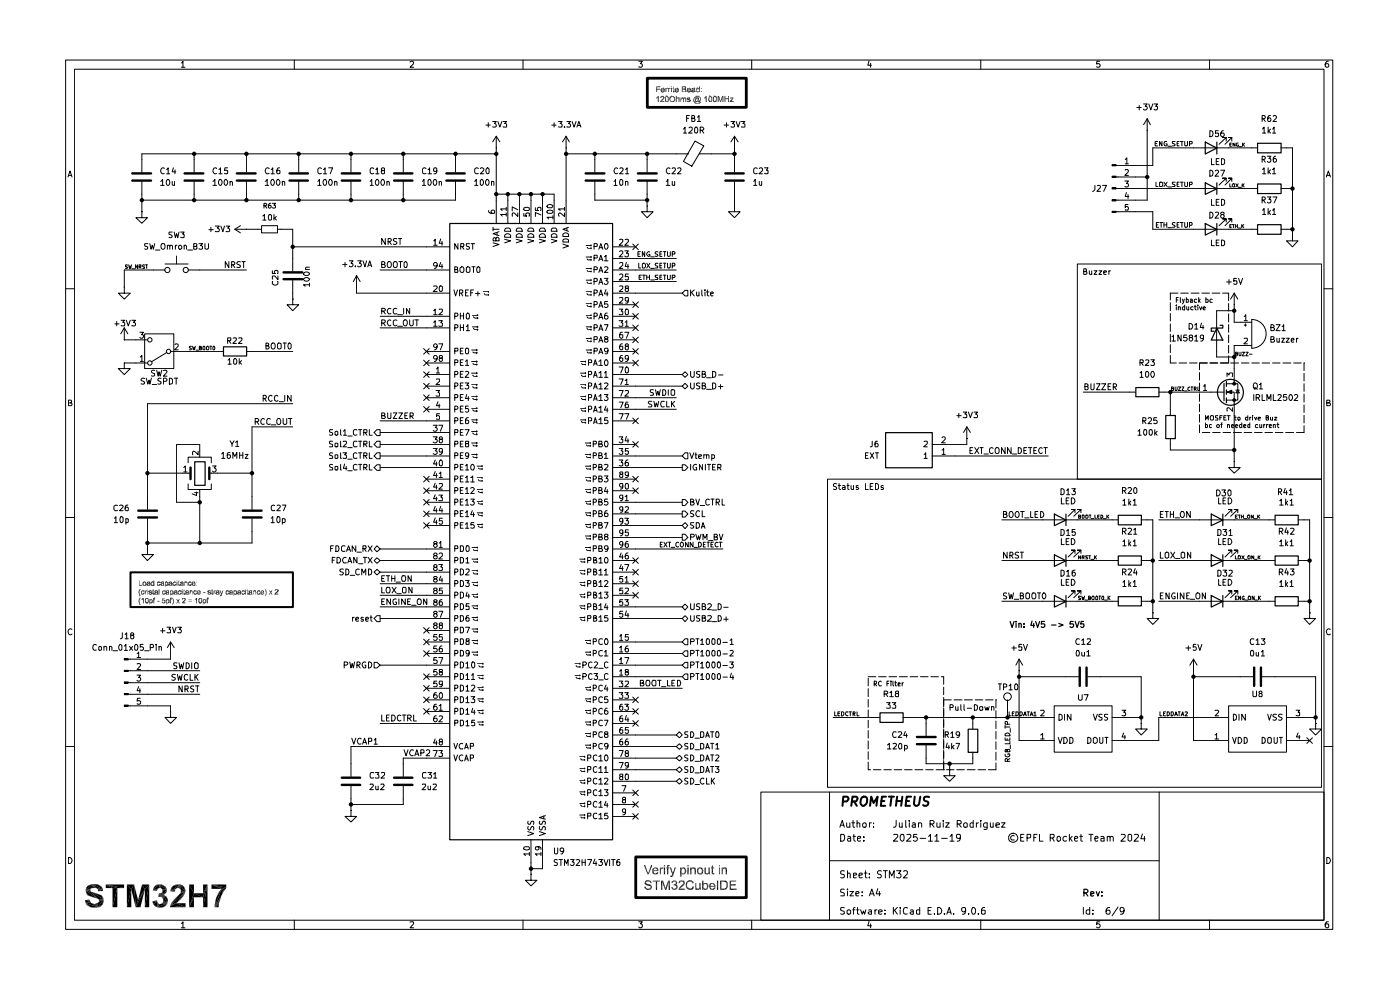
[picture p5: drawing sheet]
<svg xmlns="http://www.w3.org/2000/svg" width="297mm" height="210mm" viewBox="0 0 297 210" stroke-linecap="round" stroke-linejoin="round" font-family="sans-serif">
<g fill="none" stroke="#000" stroke-width=".21">
<path d="M13.9 12.7h268.8v184.4h-268.8zM15.8 14.7h265.1v180.5h-265.1zM38.5 13.3h.1l.2-.3v1.3M38.5 14.3h.7M62.4 12.7v2M87 13.2l.5-.2 .3 .2-.1 .4-.7 .7h.8M111 12.7v2M135.5 13h.8l-.5 .5 .4 .1v.6h-.7M159.5 12.7v2M184.4 12.9l-.3 .9h.8M184.7 13.4v.9M208.1 12.7v2"/>
<path d="M233.3 13h-.6l-.1 .6h.7v.6h-.7M256.6 12.7v2M281.8 13a.71 .71 0 0 0-.7 .5 .71 .71 0 0 0 .3 .8l.4-.1v-.6l-.4-.1-.3 .3M14.4 37.5l.5-1.2 .4 1.2M14.5 37.2h.7M105.3 31.4h.1M105.3 28.9l-.8 1.2M105.3 28.9l.7 1.2M105.3 28.9v2.5M120.1 31.4h.1M120.1 28.9l-.8 1.2M120.1 28.9l.7 1.2"/>
<path d="M120.1 28.9v2.5M143.5 32.6h2.4M145.9 32.6h.1M147.4 29.9l1.9 1-2.5 4.4-1.8-1.1zM148.4 32.6h2.5M155.8 31.4h.1M155.8 28.9l-.7 1.2M155.8 28.9l.8 1.2M155.8 28.9v2.5M155.8 33.8v2.7M155.8 38.5v2.7M235.9 34.9h.9v.3h-.9z"/>
<path d="M235.9 37.4h.9v.2h-.9zM235.9 39.8h.9v.3h-.9zM236.8 40h4.1M236.8 35.1h4.1M236.8 37.5h4.1M238.6 38.4h.8l-.4 .5 .4 .3-.1 .4h-.7M238.7 33.8l.4-.3v1.2M238.7 36.1l.4-.2 .3 .4-.8 .9h.8M238.7 34.7h.7M243.4 27.6h.1M243.4 25.2l.6 1.3M243.4 25.2l-.8 1.3"/>
<path d="M243.4 25.2v2.4M245.1 30.4h.3M245.2 38.6v1h.5M245.6 30h-.5v.9h.5M246 38.7l.5-.1a.63 .63 0 0 1 0 1l-.5-.1zM246.5 30v.9l-.5-.9v.9M246.9 38.6l.7 1M247.5 30l-.5 .1v.8h.5l.1-.4h-.3M247.6 38.6l-.7 1M247.8 31h.7M247.8 39.7h.7M249.3 30l-.6 .1v.2l.6 .4-.2 .2h-.4"/>
<path d="M249.3 38.6l-.6 .1v.3l.6 .3-.2 .3h-.4M249.7 30.4h.3M249.7 39.1h.3M250.1 30h-.4v.9h.4M250.1 38.6h-.4v1h.4M250.4 30h.6M250.4 38.6h.6M250.7 30v.9M250.7 38.6v1M251.3 30l.1 .9h.4l.1-.9M251.3 38.6l.1 1h.4l.1-1M252.3 30.5h.5l.1-.2v-.3h-.6v.9"/>
<path d="M252.3 39.2h.5l.1-.3v-.3h-.6v1M253.2 31.4h7.4M253.2 40h7.4M260.1 29.9v-.7h-.7h.7l-1.5 1.4M260.1 38.5v-.7h-.7h.7l-1.5 1.4M260.9 39v.7h.3M260.9 30.7h.2M261.2 30.3h-.3v.7h.3M261.3 29.9v-.7h-.7h.7l-1.4 1.4M261.3 38.5v-.7h-.7h.7l-1.4 1.4M261.6 39l.3 .1-.1 .6h-.2l-.2-.3zM262 30.3v.7l-.4-.7v.7"/>
<path d="M262.2 39l.5 .7M262.7 30.3h-.3l-.2 .3 .2 .4h.4v-.2h-.2M262.7 39l-.5 .7M262.8 39.7h.6M262.9 31.1h.5M263.5 39v.7M263.6 30.3v.7M263.6 39.2l.3 .5M263.7 30.6l.3 .4M263.9 39l-.4 .4M264 30.3l-.4 .5M265.6 31.4h1.1"/>
<path d="M265.6 40h1.1M271.7 31.4h1.2M271.7 40h1.2M281.4 37.5l.4-1.2 .4 1.2M281.5 37.2h.6M48.6 55.5v1.3l-.8-1.3v1.3M49.1 56.2l.6-.1 .1-.4-.2-.2h-.5v1.3M49.4 56.2l.4 .6M51 55.6l-.5-.1-.3 .2 .2 .4 .5 .2v.4h-.7M51.3 55.5h.7M51.7 55.5v1.3M81 56.1h.6v-.5l-.6-.1v1.3h.5l.2-.5-.3-.2"/>
<path d="M81.7 50.6v1.3l-.7-1.3v1.3M82.2 55.7l.3-.2 .4 .2 .1 .6-.3 .5-.5-.2zM82.3 51.3h.5l.2-.3-.1-.3-.6-.1v1.3M82.6 51.3l.4 .6M83.5 55.7l.5-.2a.86 .86 0 0 1 0 1.3 .46 .46 0 0 1-.6-.5zM84.2 50.7h-.7v.4l.5 .2 .2 .3-.3 .3-.5-.1M84.5 50.6h.7M84.6 55.5h.8M84.9 50.6v1.3M85 55.5v1.3M86 55.5a.75 .75 0 0 1 .1 1.3l-.4-.3v-.8zM235.9 42.4h.9v.2h-.9z"/>
<path d="M235.9 44.8h.9v.3h-.9zM236.8 42.5h4.1M236.8 44.9h4.1M239 40.8l-.3 .9h.8M239.3 43.4h-.6v.5a.45 .45 0 0 1 .6 .1 .45 .45 0 0 1 0 .6l-.6-.1M239.3 41.3v.8M245.3 47.7h.4M245.8 47.2h-.5v1h.5M246.1 47.2h.6M246.3 47.2v1M246.9 47.7h.6M246.9 47.2v1"/>
<path d="M247.5 47.2v1M247.8 48.3h.7M249.3 47.3l-.4-.1-.2 .2v.2l.6 .4-.2 .2h-.4M249.7 47.7h.3M250.1 47.2h-.4v1h.4M250.4 47.2h.6M250.7 47.2v1M251.3 47.2l.1 1h.4l.1-.2v-.8M252.3 47.8l.6-.1v-.3l-.1-.2h-.5v1M253.2 48.6h7.4M260.1 47.1v-.7h-.7h.7l-1.5 1.5M260.9 48h.2"/>
<path d="M261.2 47.6h-.3v.7h.3M261.3 47.1v-.7h-.7h.7l-1.4 1.5M261.4 47.6h.4M261.7 47.6v.7M262.1 48h.4M262.1 47.6v.7M262.5 47.6v.7M262.7 48.4h.6M263.4 47.6v.7M263.5 47.9l.4 .4M263.9 47.6l-.5 .4M265.6 48.6h1.1"/>
<path d="M271.7 48.6h1.2M274.2 49.8v1.3h1.2l-1.2 1.3-1.3-1.3h1.3M274.2 49.8h.1M13.9 61.3h1.9M26.4 72.1h.1M26.4 69.5l-.8 1.3M26.4 69.5l.7 1.3M26.4 69.5v2.6M40.6 73.5h-.4v.3l.4 .2-.1 .2h-.3M40.8 73.4l.2 .8 .2-.5 .1 .5 .1-.8M41.6 74.3h.5M42.3 73.8h.4v-.3l-.4-.1v.8h.4v-.3l-.2-.1"/>
<path d="M43.2 73.4l.3 .2-.1 .6-.4-.1v-.5zM44 73.4l.3 .3-.2 .5-.3-.1v-.5zM44.5 73.4h.4M44.7 73.4v.8M45.2 73.5l.2-.1a.43 .43 0 0 1 .2 .5 .43 .43 0 0 1-.4 .3zM56.4 73.4l.5-.1v-.5h-.5v1.2h.4l.3-.4-.3-.2M57.6 72.9l.5-.1a.86 .86 0 0 1 0 1.2 .46 .46 0 0 1-.6-.4zM58.9 72.9l.2-.1 .5 .1v1l-.2 .1-.5-.1zM60.1 72.8h.6M60.4 72.8v1.2M61.2 72.9l.3-.1 .3 .2v.8l-.3 .2-.3-.1zM81 68.5h.5l.2-.2v-.4h-.7v1.2"/>
<path d="M81 66h.6l.1-.2v-.3l-.7-.1v1.2M81.3 68.5l.4 .6M81.3 66l.4 .6M82.9 67.9a.57 .57 0 0 0-.7 .5 .57 .57 0 0 0 .6 .6h.1M82.9 65.5a.61 .61 0 0 0-.7 .3 .61 .61 0 0 0 .2 .8l.5-.1M84.2 67.9h-.1a.46 .46 0 0 0-.7 .2v.7l.2 .2 .3 .1 .3-.1M84.2 65.5h-.1a.46 .46 0 0 0-.7 .2v.6l.2 .3 .6-.1M84.4 69.2h1M84.4 66.8h1M85.6 68l.5-.1a.86 .86 0 0 1 0 1.2h-.2a.79 .79 0 0 1-.3-1.1zM85.6 65.4v1.2M86.9 67.9v1l.3 .2h.2l.3-.2v-1"/>
<path d="M86.9 65.4v1.2l-.7-1.2v1.2M88 67.9h.8M88.4 67.9v1.2M258.1 67.1v7.4M260.3 79.9v-.8l.4 .4 .2-.4h.5v.8M261.8 64.6h.1M261.8 62.2l-.7 1.3M261.8 62.2l.8 1.3M261.8 62.2v2.4M261.8 78.2v3.2M262.1 75.1h.3l.1-.3-.4-.1v.8h.3l.1-.4h-.2M262.8 74.7v.6l.2 .2 .3-.1v-.7"/>
<path d="M263.1 68.4h2.5M263.1 73.3h2.5M263.5 74.7h.5l-.5 .8h.5M263.9 67.2l.4-.4v1.2M263.9 71.8l.6-.1 .1 .6-.7 .6h.7M263.9 69h.6M263.9 68h.7M264.2 68.7v.5M264.3 74.7h.5l-.5 .8h.5M265 75.1h.6M265.6 67.8a3 3 0 0 1 3 3 3 3 0 0 1-3 3.1zM280.9 61.3h1.8"/>
<path d="M14.5 85.5h.4l.3-.3-.2-.3h-.5v1.2h.6l.2-.5-.4-.1M54.1 89.4h.7l.1-.4-.3-.2h-.5v1.2M54.5 89.4l.4 .6M55.8 84.5l.6-.1v-.5h-.6v1.2M56.1 88.9h-.1a.61 .61 0 0 0-.7 .2 .61 .61 0 0 0 .1 .8l.3 .1h.4M56.1 84.5l.4 .6M57.4 88.9h-.1a.42 .42 0 0 0-.7 .2v.7a.52 .52 0 0 0 .8 .2M57.5 90.1h1M57.7 84l-.2-.1a.64 .64 0 0 0-.6 .6 .64 .64 0 0 0 .6 .6l.2-.1M58.9 88.9l.4-.1a.86 .86 0 0 1 0 1.2 .46 .46 0 0 1-.6-.4zM59 84l-.3-.1a.65 .65 0 0 0-.5 .6 .65 .65 0 0 0 .5 .6l.3-.1M59.2 85.2h1"/>
<path d="M60.1 88.8v1l.2 .2h.4l.1-.2v-1M60.4 83.9v1.2M61.2 88.8h.7M61.6 88.8v1.2M61.8 83.9v1.2l-.8-1.2v1.2M81 88.2l.6-.1v-.4l-.6-.1v1.2h.6l.1-.4-.3-.2M82.2 87.6l.1 1.2h.5l.1-1.2M83.4 87.6h.8l-.8 1.2h.8M84.6 87.6h.8l-.8 1.2h.8M85.9 88.2h.4M86.5 87.6h-.6v1.2h.6M87 88.3h.5l.2-.2v-.4l-.7-.1v1.2"/>
<path d="M87.2 88.3l.5 .5M196 93.7l.6-.1 .1 .5-.7 .7h.7M196 96.4l.4-.4v1.2M196 97.2h.7M197.7 94.3h4.9M197.7 96.7h4.9M199.9 92.8l.1-.1h.4l.1 .5-.7 .7h.7M199.9 95.5l.3-.4v1.3M199.9 96.4h.6M205.1 93h.1M205.1 90.5l.8 1.2M205.1 90.5l-.7 1.2"/>
<path d="M205.1 90.5v2.5M205.8 95.5h.4M206.4 94.9h-.6v1.3h.6M206.8 94.9l.8 1.3M207.6 94.9l-.8 1.3M207.9 94.9h.7M208.2 94.9v1.3M208.7 96.3h1M210.7 95.1l-.4-.2-.4 .4v.6l.2 .2 .3 .1 .3-.2M211.2 95.1l.5-.2a.86 .86 0 0 1 0 1.3 .46 .46 0 0 1-.6-.4zM213.2 94.9v1.3l-.7-1.3v1.3M214.5 94.9v1.3l-.8-1.3v1.3"/>
<path d="M214.8 96.3h.9M216 94.9a.64 .64 0 0 1 .7 .7 .64 .64 0 0 1-.7 .6zM217.2 95.5h.4M217.8 94.9h-.6v1.3h.6M218.1 94.9h.8M218.6 94.9v1.3M219.3 95.5h.4M219.9 94.9h-.6v1.3h.6M221.1 95.1l-.3-.2a.6 .6 0 0 0-.5 .7 .6 .6 0 0 0 .7 .5l.1-.1M221.4 94.9h.8M221.8 94.9v1.3M230.2 82h.4l.2-.3-.2-.3h-.4v1.3h.5l.1-.2v-.4l-.2-.1"/>
<path d="M231.4 81.4v1.1l.2 .2 .4-.1 .1-.2v-1M232.6 81.4h.8l-.8 1.3h.8M233.7 81.4h.9l-.9 1.3h.9M235.1 82h.4M235.7 81.4h-.6v1.3h.6M236.2 82.1l.6-.1v-.4l-.6-.2v1.3M236.4 82.1l.4 .6M239.6 83.2h1.3M245.8 83.2h1.2M248.3 86.8v1.3M248.3 93v1.3M248.5 82.4h.4l.1-.2-.5-.1v.7h.4l.1-.3-.2-.1"/>
<path d="M249.3 82.1l.1 .7h.2l.1-.1v-.6M250 82.1h.5l-.5 .7h.5M250.7 82.1h.5l-.5 .7h.5M251.3 82.9h.5M252.4 82.2l-.1-.1-.3 .1v.5l.2 .1h.2M252.7 82.1h.4M252.9 82.1v.7M253.4 82.5l.4-.2-.2-.2h-.2v.7M253.5 82.5l.3 .3M254.1 82.1v.7h.4M254.5 83.2h5.1M255.3 81.9h.2l.1-.3v1.2"/>
<path d="M255.3 82.8h.7M260.1 81.4h2.5v3.5h-2.5M260.1 83.2h1.7v4.9M260.4 83.2l.9-.4v.7zM261.5 86.5v.7l-.9-.7-.3 .1 .1 .6M261.6 81.2h.4v.4h-.4zM261.6 84.7h.4v.4h-.4zM261.8 97.9v1.3h1.3l-1.3 1.2-1.2-1.2h1.2M261.8 97.9h.1M262.2 82.8h.7M262.6 82.8l.3 .5h-.7zM281.5 85.5h.4l.2-.3-.1-.3h-.5v1.2h.6l.1-.5-.3-.1"/>
<path d="M13.9 109.8h1.9M212.9 109.1h.6v-.5l-.6-.1v1.3h.5l.3-.5-.4-.2M213.7 117.1v1.3l-.8-1.3v1.3M214.2 108.6l.4-.1a.73 .73 0 0 1 0 1.3l-.4-.1a.87 .87 0 0 1 0-1.1zM214.2 117.8l.6-.1 .1-.3-.2-.3h-.5v1.3M214.5 117.8l.4 .6M215.7 108.5h.2a.86 .86 0 0 1 0 1.3l-.5-.2a.79 .79 0 0 1 .3-1.1zM216.1 117.2l-.5-.1-.3 .3 .2 .3 .5 .2v.4h-.7M216.4 117.1h.7M216.5 108.5h.8M216.8 117.1v1.3M216.9 108.5v1.3"/>
<path d="M217.4 109.8h.9M218.6 108.5v1.3h.6M219.6 109.1h.4M220.2 108.5h-.6v1.3h.6M220.8 108.5a.64 .64 0 0 1 .6 .6 .64 .64 0 0 1-.6 .7zM221.2 118.9h7.4M221.2 110.3h7.4M228 117.4v-.7h-.7h.7l-1.4 1.4M228 108.7v-.6h-.7h.7l-1.4 1.4M228.8 109.6h.3l.1-.2-.1-.1h-.3v.6h.4v-.2l-.1-.1M229.2 117.9v.7l-.4-.7v.7M229.3 117.4v-.7h-.7h.7l-1.5 1.4"/>
<path d="M229.3 108.7v-.6h-.7h.7l-1.5 1.4M229.6 118.2h.4v-.3h-.4v.7M229.6 109.3h.4l-.1 .6-.3-.1zM229.7 118.2l.3 .4M230.3 109.3h.5v.4l-.1 .2-.4-.1zM230.8 117.9h-.5v.2l.5 .3-.1 .2h-.4M230.9 117.9h.4M231 109.3h.4M231.2 117.9v.7M231.3 109.3v.6M231.4 118.7h.6M231.5 110h.5"/>
<path d="M232.2 117.9v.7M232.3 109.3v.6h.3M232.3 118.1l.3 .5M232.6 117.9l-.4 .4M232.9 109.6h.2M233.2 109.3h-.3v.6h.3M233.5 109.3h.3l.2 .2-.2 .4h-.3zM234.1 110h.5M234.8 109.3v.6M234.9 109.5l.3 .4M235.2 109.3l-.4 .4M235.9 118.9h1.3"/>
<path d="M235.9 110.3h1.3M242.1 118.9h1.3M242.1 110.3h1.3M246.2 117.1v1.3h.6M246.2 109.1h.4M246.8 108.5h-.6v1.3h.6M247.2 117.3l.2-.2 .5 .2v.9l-.2 .2-.5-.2zM247.2 108.5h.7M247.5 108.5v1.3M248.3 109.1h.7M248.3 108.5v1.3M248.4 117.1l.8 1.3"/>
<path d="M249 108.5v1.3M249.2 117.1l-.8 1.3M249.3 109.8h.9M249.4 118.5h.9M250.6 117.3l.2-.2 .5 .2v.9l-.2 .2-.5-.2zM250.6 108.6l.4-.1a.86 .86 0 0 1 0 1.3 .46 .46 0 0 1-.6-.5zM252.5 108.5v1.3l-.7-1.3v1.3M252.6 117.1v1.3l-.7-1.3v1.3M254.5 118.9h7.3M254.5 110.3h7.3M261.3 117.4v-.7h-.7h.7l-1.4 1.4M261.3 108.7v-.6h-.7h.7l-1.4 1.4"/>
<path d="M262.1 117.9v.7h.4M262.1 109.6h.2M262.5 109.3h-.4v.6h.4M262.6 117.4v-.7h-.8h.8l-1.5 1.4M262.6 108.7v-.6h-.8h.8l-1.5 1.4M262.7 118l.4-.1v.7l-.4-.1zM262.7 109.3h.4M262.9 109.3v.6M263.4 109.6h.4M263.4 109.3v.6M263.4 117.9l.5 .7M263.8 109.3v.6"/>
<path d="M263.9 117.9l-.5 .7M263.9 110h.6M264 118.7h.5M264.8 117.9l.4 .1-.1 .6h-.3zM264.8 109.3h.3l-.1 .6h-.2l-.2-.2zM265.9 109.3v.6l-.4-.6v.6M266 117.9v.7l-.4-.7v.7M266.1 110h.6M266.1 118.7h.6M266.8 109.3v.6M266.9 117.9v.7M266.9 109.5l.3 .4"/>
<path d="M267 118.1l.3 .5M267.2 109.3l-.4 .4M267.3 117.9l-.4 .4M269.2 118.9h1.3M269.2 110.3h1.3M275.4 118.9h1.2M275.4 110.3h1.2M280.9 109.8h1.8M15.3 133.5a.59 .59 0 0 0-.9 .5 .59 .59 0 0 0 .8 .6l.1-.1M26.4 139.7h.8v.3h-.8zM27.2 139.8h4.1M29.1 138.6l.3-.3v1.2"/>
<path d="M29.1 139.5h.7M81 127.6h.4M81.6 127h-.6v1.2h.6M82.8 127v1.2l-.7-1.2v1.2M84 127.1l-.1-.1a.66 .66 0 0 0-.5 .5 .66 .66 0 0 0 .2 .7l.5-.1v-.4h-.2M84.6 127v1.2M86 127v1.2l-.8-1.2v1.2M86.5 127.6h.4M87.1 127h-.6v1.2h.6M87.3 128.4h1M88.6 127.2l.3-.2 .3 .1a.87 .87 0 0 1 0 1.1h-.5l-.2-.3zM90.5 127v1.2l-.6-1.2v1.2"/>
<path d="M213.6 125.9l-.5-.1-.2 .1v.4l.7 .4-.3 .3h-.4M214 125.8l.2 1.2 .3-.9 .3 .9 .2-1.2M215.2 127.1h.9M216.2 139.8l-.7 1.3M216.2 139.8l.8 1.3M216.2 139.8v2.5M216.4 126.4h.6l.1-.4-.2-.2h-.5v1.2l.7-.1v-.4l-.2-.1M217.6 125.9l.3-.1 .5 .1v1l-.3 .1-.5-.1zM219.2 125.8a.46 .46 0 0 1 .5 .4v.4a.46 .46 0 0 1-.5 .4 .86 .86 0 0 1 0-1.2zM220.1 125.8h.7M220.4 125.8v1.2M221.2 127.5h7.4"/>
<path d="M221.3 125.9a.61 .61 0 0 1 .6 .4 .61 .61 0 0 1-.4 .7 .71 .71 0 0 1-.2-1.1zM228 126v-.7h-.7h.7l-1.4 1.5M229.2 126.5h-.4v.3l.4 .2-.1 .2h-.3M229.3 126v-.7h-.7h.7l-1.5 1.5M229.5 126.4l.2 .8v-.5l.2 .5 .2-.8M230.2 127.3h.6M230.9 126.9l.4-.2-.1-.3h-.3v.8l.4-.1v-.2h-.1M231.9 126.4l.2 .2-.1 .6h-.2l-.2-.2v-.3zM232.6 126.4l.3 .2-.1 .6-.4-.1v-.5zM233.1 126.4h.4M233.3 126.4v.8M233.8 126.5h.3v.7l-.4-.2z"/>
<path d="M234.3 127.3h.6M235.1 126.4v.8M235.2 126.8l.3 .4M235.5 126.4l-.4 .5M235.9 127.5h1.3M242.1 127.5h1.3M244.6 130v1.2h1.2l-1.2 1.3-1.2-1.3h1.2M244.6 130h.1M246.2 126.4h.4M246.8 125.8h-.6v1.2h.6M248 125.8v1.2l-.7-1.2v1.2M249.3 125.9l-.2-.1a.6 .6 0 0 0-.6 .7 .6 .6 0 0 0 .8 .5v-.5h-.3"/>
<path d="M249.8 125.8v1.2M251.2 125.8v1.2l-.8-1.2v1.2M251.8 126.4h.3M252.3 125.8h-.5v1.2h.5M252.5 127.1h.9M253.2 139.8l-.8 1.3M253.2 139.8l.8 1.3M253.2 139.8v2.5M253.8 125.9l.2-.1 .5 .1v.7l-.3 .4-.4-.1zM254.5 127.5h7.3M255.7 125.8v1.2l-.6-1.2v1.2M261.3 126v-.7h-.7h.7l-1.4 1.5"/>
<path d="M262.1 126.9h.2M262.5 126.4h-.4v.8h.4M262.6 126v-.7h-.8h.8l-1.5 1.5M263.2 126.4v.8l-.4-.8v.8M263.9 126.5l-.1-.1-.3 .3v.3l.4 .2v-.3M264.1 127.3h.6M265 126.4l.3 .2-.1 .6h-.2l-.2-.2zM266.1 126.4v.8l-.5-.8v.8M266.2 127.3h.6M267 126.4v.8M267.1 126.8l.3 .4M267.4 126.4l-.4 .5"/>
<path d="M269.2 127.5h1.3M275.4 127.5h1.2M277.8 130v1.2h1.3l-1.3 1.3-1.2-1.3h1.2M277.8 130h.1M282.2 133.5a.59 .59 0 0 0-.8 .5 .59 .59 0 0 0 .7 .6l.1-.1M13.9 158.4h1.9M26.4 142.2h.8v.2h-.8zM26.4 144.6h.8v.3h-.8zM26.4 147.1h.8v.3h-.8zM26.4 149.6h.8v.2h-.8zM27.2 142.3h4.1M27.2 144.8h4.1"/>
<path d="M27.2 147.3h4.1M27.2 149.7h4.1M29.1 140.8h.5l.2 .2-.7 1h.7M29.1 143.2h.7l-.4 .5 .4 .2v.3l-.2 .3h-.4l-.1-.2M29.4 145.7l-.3 .8h.7M29.7 146.1v.8M29.8 148.1h-.6l-.1 .6h.7v.6h-.7M36.2 150.9v1.3h-1.2l1.2 1.3 1.3-1.3h-1.3M36.2 150.9h.1M37.2 143.1l-.5-.1-.3 .3 .1 .2 .5 .2 .2 .4-.2 .2-.6-.1M37.6 143l.3 1.3 .2-.9 .3 .9 .2-1.3M38.6 145.5v1.3l-.6-1.3v1.3"/>
<path d="M39.2 146.2l.7-.1v-.4l-.2-.2h-.5v1.3M39.6 146.2l.3 .6M39.8 143.2l-.2-.2a.65 .65 0 0 0-.5 .7 .65 .65 0 0 0 .5 .6l.2-.2M40.3 143v1.3h.6M41.1 145.6l-.4-.1-.3 .2 .1 .4 .6 .2v.3l-.3 .2-.4-.1M41.4 143v1.3M41.4 145.5h.8M41.5 143.5l.5 .8M41.9 145.5v1.3M42 143l-.6 .7M74.6 156.6l.5 1.3 .4-1.3M76.6 156.8l-.2-.2a.6 .6 0 0 0-.6 .7 .6 .6 0 0 0 .8 .5"/>
<path d="M76.9 157.9l.4-1.3 .5 1.3M77.1 157.5h.6M78.2 157.3l.7-.1v-.4l-.2-.2h-.5v1.3M79.4 157l.3-.4v1.3M79.4 157.9h.6M81 151.7v1.2h.6M82 152.3h.4M82.6 151.7h-.6v1.2h.6M83.1 151.7a.65 .65 0 0 1 .8 .6 .65 .65 0 0 1-.8 .6zM85 151.8l-.2-.1a.65 .65 0 0 0-.5 .6 .65 .65 0 0 0 .5 .6l.2-.1M85.4 151.7h.7M85.7 159l.4 1.3 .5-1.3"/>
<path d="M85.7 151.7v1.2M86.5 152.4h.5l.2-.3v-.3l-.7-.1v1.2M86.8 152.4l.4 .5M87.7 159.2v-.1a.58 .58 0 0 0-.8 .6 .58 .58 0 0 0 .8 .5M87.8 151.7v1.2h.5M88.2 160h.6M89.3 159.7l.7-.1v-.4l-.2-.2h-.5v1.3M90.5 159.2l.1-.2 .5 .1v.5l-.7 .7h.7M177.1 151v.8h.4M177.8 151.3h.3M178.2 151h-.4v.8h.4M178.5 151h.4l.1 .2v.4l-.2 .2h-.3z"/>
<path d="M179.9 151.1l-.4-.1a.43 .43 0 0 0-.1 .5 .43 .43 0 0 0 .5 .3M180.1 151h.5M180.4 151v.8M181 151.4l.4-.1-.1-.3h-.3v.8M181.1 151.4l.3 .4M181.8 151v.8h.4M185.4 152.2h1.2M191.6 152.2h1.2M196.5 153.5v2.7M196.5 158.1v2.7M206.4 153.5v1.1M206.4 159.5v1.3"/>
<path d="M213.7 148.5v2.4M214.1 151v.8h.4M214.8 151.3h.2M215.2 151h-.4v.8h.4M215.5 151h.4l.1 .2v.4l-.2 .2h-.3zM216.2 142.3h.1M216.4 151h.3l.2 .2v.4l-.3 .2h-.2zM217.1 151.8l.4-.8 .2 .8M217.2 151.6h.4M217.9 151h.5M218.1 151v.8M218.6 151.8l.2-.8 .4 .8"/>
<path d="M218.6 152.2h5M218.6 151.6h.5M218.6 157.1h5M219.3 151.3l.3-.3v.8M219.3 151.8h.5M220.8 150.7h.6l.1 .1-.1 .4-.6 .6h.7M220.8 155.9l.4-.3v1.2M220.8 156.8h.7M223.6 149.7h12.3v9.8h-12.3zM224.5 156.4l.4 1.3 .4-1.3M224.7 151.5h.2l.4 .3v.6l-.4 .4h-.2zM225.7 156.4a.65 .65 0 0 1 .7 .7 .65 .65 0 0 1-.7 .6z"/>
<path d="M225.8 151.5v1.3M226.1 143.5h2.7M226.9 156.4a.52 .52 0 0 1 .7 .4v.5a.52 .52 0 0 1-.7 .4zM227.2 151.5v1.3l-.8-1.3v1.3M230.8 156.4h.2l.4 .4v.5l-.4 .4h-.2zM230.8 143.5h2.7M231.9 151.5l.5 1.3 .4-1.3M231.9 156.6l.3-.2 .3 .1a.74 .74 0 0 1 .2 1l-.3 .2-.5-.2zM233.3 156.4v1.1l.2 .2 .5-.3v-1M233.8 151.6h-.7v.4l.6 .2 .1 .2-.1 .3h-.6M234.4 156.4h.7M234.7 156.4v1.3"/>
<path d="M235 151.6h-.7v.4l.7 .4-.3 .4-.4-.1M235.9 152.2h5M235.9 157.1h5M238 150.7h.8l-.4 .4 .4 .2-.1 .5h-.7M238.4 155.5l-.4 .8h.8M238.6 156v.8M242.1 153.5v1.1h1.3l-1.3 1.3-1.2-1.3h1.2M242.1 153.5h.1M246.1 151v.8h.4M246.8 151.3h.3M247.3 151h-.5v.8h.5M247.6 151h.3a.48 .48 0 0 1 .2 .5 .48 .48 0 0 1-.5 .3z"/>
<path d="M248.4 151h.4a.48 .48 0 0 1 .1 .5 .48 .48 0 0 1-.5 .3zM249.2 151.8l.3-.8 .3 .8M249.3 151.6h.4M250 151h.4M250.1 151v.8M250.6 151.8l.3-.8 .3 .8M250.7 151.6h.4M251.4 151.1l.4-.1 .1 .2-.5 .6h.5M253.2 142.3h.1M255.6 152.2h5M255.6 157.1h5M257.8 150.7h.6l.1 .1-.1 .4-.6 .6h.7"/>
<path d="M257.8 155.9l.3-.3v1.2M257.8 156.8h.7M260.6 149.7h12.3v9.8h-12.3zM261.5 156.4l.4 1.3 .3-1.3M261.7 151.5a.64 .64 0 0 1 .6 .6 .64 .64 0 0 1-.6 .7zM262.7 156.4a.65 .65 0 0 1 .7 .7 .65 .65 0 0 1-.7 .6zM262.8 151.5v1.3M263.1 143.5h2.7M263.9 156.4a.64 .64 0 0 1 .7 .7 .64 .64 0 0 1-.7 .6zM264.2 151.5v1.3l-.8-1.3v1.3M267.8 156.4a.64 .64 0 0 1 .6 .7 .64 .64 0 0 1-.6 .6zM267.8 143.5h2.7"/>
<path d="M268.9 151.5l.4 1.3 .4-1.3M268.9 156.6l.3-.2 .5 .2v.9l-.3 .2-.5-.2zM270.3 156.4v1.1l.2 .2 .4-.1 .1-.2v-1M270.8 151.6h-.7v.4l.5 .2 .2 .3-.3 .3-.5-.1M271.4 156.4h.7M271.7 156.4v1.3M272 151.6h-.7v.4l.5 .2 .2 .3-.3 .3-.5-.1M272.9 152.2h4.9M272.9 157.1h4.9M274.9 150.7h.8l-.3 .4 .3 .1v.6h-.8M275.4 155.5l-.4 .8h.8M275.6 156v.8"/>
<path d="M279.1 153.5v1.1h1.3l-1.3 1.3-1.3-1.3h1.3M279.1 153.5h.1M280.9 158.4h1.8M74.5 171.9v1.3h1.1l-1.1 1.2-1.3-1.2h1.3M74.5 171.9h.1M74.5 162v2.7M74.5 166.7v2.8M85.6 162v2.7M85.6 166.7v2.8M88 160.3l.4-1.3 .5 1.3M161.4 168h119.5v27.2h-119.5zM176 168v27.2"/>
<path d="M178.2 175.5l.5-1.5 .4 1.5M178.3 177h.6a.83 .83 0 0 1 .2 .9 .83 .83 0 0 1-.8 .5zM178.3 175h.7M179.6 174.5l.1 1 .6-.1M179.9 177.5h.5l.1 .9M180.3 174.5v1M180.5 177.8h-.5l-.2 .3 .2 .3 .5-.1M180.7 174.5h.6M181 174v1.3l.1 .2h.2M181 177.4h.5M181.1 177v1.2l.4 .2M181.8 174.7l.2-.2 .4 .2v.8"/>
<path d="M181.8 174v1.5M181.9 177.9l.7-.1v-.3l-.4-.1-.3 .3 .1 .6h.6M183 174.8a.45 .45 0 0 1 .7-.2v.9l-.6-.1zM183.3 178.3v.1M183.3 177.5v.2M184.4 174.5v1M184.9 174.5l-.5 .3M185.3 175.4v.1M185.3 174.6v.1M189.6 177.1l.7-.1 .2 .4-1 1h1M190.1 174l-.1 1.3-.1 .2h-.4M190.8 174.5l.1 1 .5-.1"/>
<path d="M191.1 177.1l.5-.1a1.1 1.1 0 0 1-.1 1.4h-.1a.93 .93 0 0 1-.3-1.3zM191.4 174.5v1M192.1 174v1.5h.2M192.4 177.1l.7-.1 .1 .4-.9 1h.9M192.9 174v.2M192.9 174.5v1M193.6 174.6l.4-.1 .2 .2v.8h-.6l-.1-.4 .7-.2M194.5 177h-.7v.7l.5-.2 .3 .3v.4l-.3 .2-.5-.1M194.9 174.7l.2-.2 .4 .2v.8M194.9 174.5v1M195.2 177.8h1.2M197 177.4l.4-.4v1.4"/>
<path d="M197 178.4h.8M197.3 174.8l.8-.1 .1-.4-.3-.3h-.6v1.5M197.6 174.8l.6 .7M198.3 177.4l.4-.4v1.4M198.3 178.4h.9M198.7 174.5l.1 1 .6-.1M199.4 174.5v1M199.8 177.8h1.2M200.1 174v.2M200.1 174.5v1M200.6 174.5h.8l-.8 1h.8M201.5 163.3v1.2h1.1l-1.1 1.2-1.3-1.2h1.3"/>
<path d="M201.5 163.3h.1M201.5 177.4l.5-.4v1.4M201.5 178.4h.9M203.1 174.8l.7-.1 .1-.4-.2-.3h-.6v1.5M203.4 174.8l.5 .7M203.7 177.6l-.2 .2h-.5v-.7l.7-.1v.2l-.1 1.1-.5 .1M204.4 174.8a.45 .45 0 0 1 .8-.1l-.1 .8-.6-.1zM206.5 174v1.5h-.6l-.1-.7 .2-.3 .5 .1M207.1 174.5v1M207.6 174.5l-.5 .3M208.1 174v.2M208.1 174.5v1"/>
<path d="M209.4 174.5v1.2l-.3 .3-.4-.1M209.4 174.6a.52 .52 0 0 0-.7 .2l.1 .7h.6M210.1 174.5l.1 1 .5-.1M210.7 174.5v1M211.3 175l.7-.1v-.3l-.5-.1-.2 .2 .1 .8h.6M212.5 174.5h.7l-.7 1h.7M215.2 177.3l-.4-.1-.3 .2a.52 .52 0 0 0 .2 .8h.5M216.5 177.7h.5M217.2 177h-.7v1.4h.7M217.9 177.8l.7-.1v-.6l-.7-.1v1.4M219.3 177.7h.4M220 177h-.7v1.4"/>
<path d="M220.5 177v1.4h.8M222.8 177.8l.8-.1v-.7h-.8v1.4M223.2 177.8l.4 .6M224.3 177.5l.4-.1 .3 .4v.4l-.3 .2h-.2l-.3-.2zM226.3 177.5h-.6l-.2 .7a.52 .52 0 0 0 .8 .1M226.9 177v1.4M227 177.8l.5 .6M227.5 177.4l-.6 .6M228 177.9l.6-.1-.1-.4-.5 .1v.7l.2 .2 .4-.1M229.1 177.4h.6M229.3 177v1.3l.4 .1M231 177h.9"/>
<path d="M231.4 177v1.4M232.3 177.9l.7-.1-.2-.4-.4 .1-.1 .7 .1 .2 .5-.1M233.5 177.5h.6l.1 .9M234.2 177.8l-.7 .1v.4h.7M234.9 177.6l.2-.2 .4 .1v.9M234.9 177.4v1M235.5 177.7a.35 .35 0 0 1 .3-.3 .35 .35 0 0 1 .4 .3v.7M237.9 177.1l.6-.1 .2 .4-.9 1h.9M239.4 177.1l.5-.1 .2 .2v1l-.4 .2-.4-.2zM240.7 177.1l.6-.1 .2 .4-.9 1h.9M242.4 176.9l-.4 1h.9M242.8 177.4v1"/>
<path d="M245.9 168v27.2M14.5 181.9a.65 .65 0 0 1 .8 .6 .65 .65 0 0 1-.8 .7zM38.5 195.9l.3-.4v1.3M38.5 196.8h.7M62.4 195.2v1.9M87 195.6l.7-.1 .1 .3-.8 1h.8M111 195.2v1.9M135.5 195.5h.8l-.5 .5 .5 .2-.1 .5-.5 .1-.2-.2M159.5 195.2v1.9M176 182.6h69.9M179.1 192.6l-.5-.1-.3 .2v.4l.8 .3v.4h-.8M179.1 188.7l-.5-.1-.3 .2v.4l.7 .2 .1 .5-.8 .1"/>
<path d="M179.1 184.8l-.5-.1-.3 .2v.4l.8 .3-.1 .5h-.7M179.8 193.1h.6v.7h-.6zM179.8 188.6v.2M179.8 185.4l.2-.2 .3 .1 .1 .9M179.8 184.7v1.5M179.8 189.1v.9M180.3 189.1h.8l-.8 .9h.8M180.9 193h.5M181.1 185.7l.6-.2-.1-.2h-.5v.8h.5M181.4 192.5l-.3 .2v1.2M181.6 189.6l.6-.2-.1-.3-.5 .2v.6v.1h.6M181.7 193h.5"/>
<path d="M181.9 192.5v1.3l.3 .1M182.2 185.7l.7-.2v-.2l-.4-.1-.3 .3 .1 .6h.6M182.6 193l.3 .9 .3-.7 .2 .7 .3-.9M182.9 189.9v.1M182.9 189.2v.1M183.3 185.2h.6M183.6 184.7v1.3l.3 .2M184.3 193.1h.6v.8M184.4 195.4l-.3 1h.8M184.4 190l.5-1.4 .6 1.4M184.4 186v.2M184.4 185.3v.2"/>
<path d="M184.6 189.6h.7M184.7 196v.8M184.9 193.3l-.7 .3 .2 .3 .5-.1M185.6 193v.9M186 193l-.4 .1v.1M186.2 188.5l-.3 1.1h.9M186.4 193.5l.8-.2-.1-.2-.5-.1-.2 .2 .1 .6h.6M186.6 189.1v.9M187 184.8l-.6-.1-.2 .2v.4l.2 .2h.3l.3 .4-.3 .3-.6-.1M187.4 184.7h.9M187.7 193.8v.1M187.7 193.1v.1"/>
<path d="M187.8 184.7v1.5M188.7 186.2v-1.5l.5 1.1 .5-1.1v1.5M189.5 192.5v1.4M189.8 193.1l.6 .8M190.2 184.7h.9l-.5 .6h.3l.2 .2-.1 .5-.1 .2-.7-.2M190.4 192.5l-.9 .8M191 192.5v.2M191 193v.9M191.7 184.9l.2-.2 .5 .1 .1 .6-.9 .8h.9M192.5 192.7a.55 .55 0 0 0-.7-.1 .55 .55 0 0 0-.2 .7l.1 .5 .4 .1 .4-.1M193.2 193.1l.4-.1 .2 .2v.7M193.8 193.3l-.7 .3 .2 .3 .5-.1"/>
<path d="M195.1 193.1h-.7v.7h.7M195.1 192.5v1.4M196.9 193.2h.5M197.6 192.5h-.7v1.4h.7M198.2 193.8v.1M198.9 192.5a.73 .73 0 0 1 .9 .7 .73 .73 0 0 1-.9 .7zM200.4 193.8v.1M200.9 193.9l.5-1.4 .4 1.4M201 193.5h.7M202.3 193.8v.1M204.8 193.1v.2l-.5 .1-.2-.2-.1-.5a.46 .46 0 0 1 .4-.2 .46 .46 0 0 1 .4 .2l-.1 1.1-.5 .1M205.5 193.8v.1"/>
<path d="M206.3 192.6l.2-.1a.75 .75 0 0 1 .5 .7 .75 .75 0 0 1-.5 .7l-.4-.5zM207.6 193.8v.1M208.1 195.2v1.9M208.9 192.5h-.3l-.4 .3v1h.8l-.1-.7h-.6l-.1 .2M229.8 192.5v1.4M231.2 193.1l-.4-.1-.4 .2 .1 .6h.7M231.2 192.5v1.4M231.9 193.8v.1M231.9 193.1v.1M233.3 195.5h-.6l-.1 .6 .2-.1h.3l.3 .2v.3l-.3 .3h-.3l-.2-.2M235.4 192.5h-.3a1.05 1.05 0 0 0-.4 1.3h.7l.1-.5-.1-.2h-.6l-.2 .2M237.2 192.4l-1.3 1.9"/>
<path d="M238.5 193.1l-.4 .3-.4-.1v-.7a.52 .52 0 0 1 .8 .1l-.1 .9-.2 .2-.5 .1M256.6 195.2v1.9M281.5 181.9a.65 .65 0 0 1 .7 .6 .65 .65 0 0 1-.7 .7zM281.8 195.5h-.4l-.3 .5v.5l.3 .3 .4-.1v-.7h-.4l-.3 .2"/>
<circle cx="213.7" cy="147.8" r=".8"/>
<circle cx="214.9" cy="177.7" r=".99"/>
</g>
<g fill="none" stroke="#000" stroke-width=".25">
<path d="M255.7 30.1l2.4 1.3-2.4 1.3zM255.7 38.8l2.4 1.2-2.4 1.2zM258.1 30.1v2.6M258.1 38.8v2.4M266.8 30.4h5v2h-5zM266.8 39h5v2.1h-5zM255.7 47.4l2.4 1.3-2.4 1.2zM258.1 47.4v2.5M266.8 47.7h5v2h-5zM258.1 69.6l1.3 2.5h-2.4zM258.8 69h.6v.6h-2.4v.7h.6M187.9 91.8h9.9v7.4h-9.9z"/>
<path d="M241 82.2h4.9v2h-4.9zM247.3 88.1h2v4.9h-2zM259.7 81.4v3.6M260.2 80.9v1.1M260.2 82.7v.9M260.2 84.4v1M223.7 117.7l2.4 1.3-2.4 1.1zM223.7 109l2.4 1.3-2.4 1.2zM226.1 109v2.5M226.1 117.7v2.4M237.2 109.3h4.9v2h-4.9zM237.2 117.9h4.9v2h-4.9z"/>
<path d="M257 117.7l2.4 1.3-2.4 1.1zM257 109l2.4 1.3-2.4 1.2zM259.4 109v2.5M259.4 117.7v2.4M270.5 117.9h4.9v2h-4.9zM270.5 109.3h4.9v2h-4.9zM223.7 126.3l2.4 1.3-2.4 1.2zM226.1 126.3v2.5M237.2 126.6h4.9v1.9h-4.9zM257 126.3l2.4 1.3-2.4 1.2zM259.4 126.3v2.5M270.5 126.6h4.9v1.9h-4.9z"/>
<path d="M186.7 151.2h4.9v2h-4.9zM205.4 154.7h2v4.9h-2zM229.9 189.4h.6l.3-.3v-.2l-.3-.3h-.6v1.5M230.3 189.4l.5 .7M231.4 189.6l.7-.1-.1-.3h-.6v.8h.6M232.6 189.1l.3 1 .4-1M233.8 190v.1M233.8 189.2v.1"/>
<circle cx="261" cy="83.2" r="2.75"/>
</g>
<g fill="none" stroke="#000" stroke-width=".42">
<path d="M178.8 170l.9-.1a.5 .5 0 0 0 .3-.5 .5 .5 0 0 0-.3-.4h-.8l-.2 1.9M180.8 170h.7a.65 .65 0 0 0 .3-.9l-1-.1-.2 1.9M181.2 170l.6 .9M182.8 169.2a.64 .64 0 0 1 .7-.2 .64 .64 0 0 1 .5 .6 1.25 1.25 0 0 1-.7 1.3h-.3a1.18 1.18 0 0 1-.2-1.7zM184.6 170.9l.2-1.9 .5 1.3 .9-1.3-.3 1.9M186.9 169.9h.7M188 169h-.9l-.2 1.9h.9M188.5 169h1.1M189.1 169l-.2 1.9M190.2 169.9h1.1M190.3 169l-.2 1.9M191.4 169l-.2 1.9"/>
<path d="M192.2 169.9h.7M193.3 169h-.9l-.3 1.9h.9M194.1 169l-.2 1.5 .3 .4a.67 .67 0 0 0 .8-.4l.2-1.5M197.1 169.1l-.7-.1-.4 .3v.4l.3 .2 .6 .3a.63 .63 0 0 1-.4 .7l-.7-.1"/>
</g>
<path d="M153.9 36.8h3.9M153.9 38.3h3.9M194.5 157.9h4M194.5 156.3h4M229.1 141.6v3.9M230.5 141.6v3.9M266.1 141.6v3.9M267.5 141.6v3.9M72.5 165h3.9M72.5 166.5h3.9M83.6 165h3.9M83.6 166.5h3.9" fill="none" stroke="#000" stroke-width=".51"/>
<g fill="#000">
<path d="M235.9 34.9h.9v.3h-.9zM235.9 37.4h.9v.2h-.9zM235.9 39.8h.9v.3h-.9zM235.9 42.4h.9v.2h-.9zM235.9 44.8h.9v.3h-.9zM260.4 83.2l.9-.4v.7zM261.6 81.2h.4v.4h-.4zM261.6 84.7h.4v.4h-.4zM26.4 139.7h.8v.3h-.8zM26.4 142.2h.8v.2h-.8zM26.4 144.6h.8v.3h-.8zM26.4 147.1h.8v.3h-.8z"/>
<path d="M26.4 149.6h.8v.2h-.8z"/>
</g>
<path d="M145.3 138h.6v1.2h-.6l-.6-.6z" fill="#fff"/>
<path d="M145.3 138h.6v1.2h-.6l-.6-.6zM146.5 138.6h.5l.3-.2-.1-.4h-.7v1.1M147.6 138h.7M147.9 138v1.1M148.6 138.3l.4-.3v1.1M148.6 139.1h.7M149.9 138h.3l.3 .2v.8l-.2 .1h-.4zM151.1 138h.3l.3 .2v.8l-.2 .1h-.4zM152.3 138h.3a.86 .86 0 0 1 .1 1.1h-.3l-.2-.1zM153.4 138.7h.9M154.9 138h.4l.3 .3-.8 .8h.8" fill="none" stroke="#000" stroke-width=".21"/>
<path d="M145.3 135.5h.6v1.3h-.6l-.6-.6z" fill="#fff"/>
<path d="M145.3 135.5h.6v1.3h-.6l-.6-.6zM146.5 136.1h.6l.2-.2-.1-.3-.7-.1v1.2M147.6 135.5h.7M147.9 135.5v1.2M148.6 135.8l.4-.3v1.2M148.6 136.7h.7M149.9 135.6l.4-.1 .2 .3v.7l-.2 .2-.4-.1zM151.2 135.5h.3l.2 .3v.7l-.2 .2-.4-.1-.1-.7zM152.3 135.6h.5l.1 .7-.2 .4h-.3l-.2-.2zM153.4 136.3h.9M154.9 135.8l.3-.3v1.2M154.9 136.7h.7" fill="none" stroke="#000" stroke-width=".21"/>
<path d="M145.3 140.5h.6v1.2h-.6l-.6-.6z" fill="#fff"/>
<path d="M145.3 140.5h.6v1.2h-.6l-.6-.6zM146.5 141.1h.5l.3-.3-.1-.3-.7-.1v1.3M147.6 140.4h.7M147.9 140.4v1.3M148.6 140.8l.4-.4v1.3M148.6 141.7h.7M149.9 140.5l.3-.1 .3 .3v.7l-.3 .3-.3-.2zM151.1 140.5l.3-.1 .3 .3v.7l-.3 .3-.3-.2zM152.3 140.5l.3-.1a.78 .78 0 0 1-.2 1.3l-.2-.3zM153.4 141.2h.9M154.8 140.4h.8l-.5 .5h.4l.1 .2-.1 .5-.5 .1-.2-.2" fill="none" stroke="#000" stroke-width=".21"/>
<path d="M144.7 128.7l.6-.6 .6 .6-.6 .7z" fill="#fff"/>
<path d="M145.3 128.1l.6 .6-.6 .7-.6-.7zM146.5 128.1v1l.3 .2h.2l.3-.2v-1M148.5 128.1h-.5l-.2 .1v.4l.7 .4-.3 .3-.4-.1M149 128.6h.6v-.5h-.6v1.2h.5l.2-.4-.3-.3M150.2 128.2l.1-.1h.4l.2 .4-.8 .8h.8M151.1 129.4h.9M152.4 128.1a.64 .64 0 0 1 .6 .6 .64 .64 0 0 1-.6 .6zM153.5 128.8h1" fill="none" stroke="#000" stroke-width=".21"/>
<path d="M145.3 143h.6v1.1h-.6l-.6-.6z" fill="#fff"/>
<path d="M145.3 143h.6v1.1h-.6l-.6-.6zM146.5 143.5h.5l.3-.4-.3-.2h-.5v1.2M147.6 142.9h.7M147.9 142.9v1.2M148.6 143.2h.2l.2-.3v1.2M148.6 144.1h.7M150.1 142.9l.4 .2v.8l-.3 .2a.75 .75 0 0 1-.1-1.2zM151.3 142.9l.4 .2v.8l-.3 .2a.75 .75 0 0 1-.1-1.2zM152.4 142.9a.68 .68 0 0 1 .5 .6 .68 .68 0 0 1-.5 .6l-.2-.2v-.8zM153.4 143.6h.9M155.1 142.8l-.2 .9h.8M155.5 143.3v.8" fill="none" stroke="#000" stroke-width=".21"/>
<path d="M145.3 130.6l.6 .6-.6 .7-.6-.7z" fill="#fff"/>
<g fill="none" stroke="#000" stroke-width=".21">
<path d="M144.7 131.2l.6-.6 .6 .6-.6 .7zM146.5 130.6v.9l.3 .3h.2l.3-.3v-.9M148.5 130.6l-.7 .1v.3l.7 .4-.3 .4-.4-.1M149 131.1h.6v-.5h-.6v1.2h.5l.2-.4-.3-.3M150.2 130.7l.5-.1 .2 .3-.8 .9h.8M151.1 131.9h.9M152.4 130.6h.4a.66 .66 0 0 1 .2 .7 .66 .66 0 0 1-.6 .5zM153.5 131.4h1M154 130.8v1M135.8 144.9l.6-.1v-.5h-.6v1.2h.6l.2-.2v-.2l-.3-.2M137.2 144.3h.5l.1 .2 .1 .6-.2 .4h-.5l-.1-.2-.1-.6zM138.4 144.5l.2-.2h.4l.1 .2v.8l-.1 .2h-.4a.82 .82 0 0 1-.2-1z"/>
<path d="M139.5 144.3h.7M139.9 144.3v1.2M140.3 145.7h1M141.6 144.3v1.2h.6M142.5 144.9h.5M143.1 144.3h-.6v1.2h.6M143.7 144.3a.66 .66 0 0 1 .7 .4 .66 .66 0 0 1-.3 .8h-.4zM112.6 185.5v1.2h1.3l-1.3 1.2-1.1-1.2h1.1M112.6 185.5h.1"/>
</g>
<path d="M143.5 155.9l.6-.7 .6 .7-.6 .6z" fill="#fff"/>
<path d="M143.5 155.9l.6-.7 .6 .7-.6 .6zM145.9 155.2h-.6a.47 .47 0 0 0 .1 .5 .47 .47 0 0 0 .4 .2v.5h-.6M146.5 155.2a.66 .66 0 0 1 .7 .5 .66 .66 0 0 1-.3 .7h-.4zM147.4 156.6h1M148.6 155.2h.5l.2 .3v.7l-.2 .2h-.5zM149.7 156.4l.4-1.2 .4 1.2M149.8 156.1h.6M150.7 155.2h.7M151.1 155.2v1.2M151.9 155.3h.5l.1 .7-.1 .4h-.4l-.2-.2z" fill="none" stroke="#000" stroke-width=".21"/>
<path d="M143.5 165.7l.6-.6 .6 .6-.6 .6z" fill="#fff"/>
<path d="M143.5 165.7l.6-.6 .6 .6-.6 .6zM145.9 165.1h-.4l-.3 .2 .1 .3 .6 .2v.4l-.2 .1-.5-.1M146.5 165.1a.64 .64 0 0 1 .7 .6 .64 .64 0 0 1-.7 .6zM147.4 166.4h1M149.3 165.2l-.2-.1a.64 .64 0 0 0-.6 .6 .64 .64 0 0 0 .6 .6l.2-.1M149.9 165.1v1.2h.6M150.9 165.1v1.2M151.1 165.6l.5 .7M151.6 165.1l-.7 .7" fill="none" stroke="#000" stroke-width=".21"/>
<path d="M143.5 163.3l.6-.6 .6 .6-.6 .6z" fill="#fff"/>
<path d="M143.5 163.3l.6-.6 .6 .6-.6 .6zM145.9 162.7l-.4-.1-.3 .3 .1 .2 .6 .3v.3l-.2 .2-.5-.1M146.5 162.6a.64 .64 0 0 1 .7 .6 .64 .64 0 0 1-.7 .7zM147.4 164h1M148.6 162.6h.4l.3 .3v.6l-.3 .4h-.4zM149.7 163.9l.4-1.3 .4 1.3M149.8 163.5h.6M150.7 162.6h.7M151.1 162.6v1.3M151.8 162.6h.7l-.4 .5h.3l.1 .2-.1 .5-.5 .1-.1-.2" fill="none" stroke="#000" stroke-width=".21"/>
<path d="M143.5 158.4l.6-.6 .6 .6-.6 .6z" fill="#fff"/>
<path d="M143.5 158.4l.6-.6 .6 .6-.6 .6zM145.9 157.8l-.4-.1-.3 .2 .1 .3 .6 .2v.4l-.7 .1M146.5 157.7a.66 .66 0 0 1 .7 .4 .66 .66 0 0 1-.3 .8h-.4zM147.4 159h1M148.6 157.7h.4l.3 .2v.7l-.2 .3h-.5zM149.7 158.9l.4-1.2 .4 1.2M149.8 158.5h.6M150.7 157.7h.7M151.1 157.7v1.2M151.8 158l.4-.3v1.2M151.8 158.9h.7" fill="none" stroke="#000" stroke-width=".21"/>
<path d="M143.5 160.8l.6-.6 .6 .6-.6 .6z" fill="#fff"/>
<g fill="none" stroke="#000" stroke-width=".21">
<path d="M90.5 52.4h4.9M90.5 57.3h4.9M92 51.1h.2l.1-.3v1.2M92 52h.7M92.7 56.3l-.1 .1h-.4l-.2-.1v-.4l.2-.2h.3l.2 .2v.7l-.2 .2-.3 .1M93.5 50.7l-.3 .9h.7M93.5 55.7l-.3 .8h.7M93.8 51.2v.8M93.8 56.1v.8M96.5 57.2l.5-.1 .1-.4-.6-.1v1.2h.6v-.6h-.3M97.1 51.7v1.2l-.6-1.2v1.2M97.7 56.8l.5-.2a.86 .86 0 0 1 .1 1.2h-.5a.74 .74 0 0 1-.1-1z"/>
<path d="M97.7 52.3h.6v-.6h-.6v1.2M98 52.3l.4 .6M98.9 56.8l.3-.2 .5 .2v.8l-.2 .2h-.4l-.2-.2zM99.6 51.7l-.7 .1v.3l.7 .4-.2 .4-.5-.1M99.9 51.7h.8M100.1 56.6h.7M100.3 51.7v1.2M100.5 56.6v1.2M101.2 56.7l.4-.1 .2 .2v.8l-.2 .2-.4-.1zM103.7 44.7l.1 .4 .2 .1h.9v-.5h-.6l-.1 .4 .2 .1M104.6 51.5l1.3 .4-1.3 .4M104.6 48.2v.8"/>
<path d="M104.6 48.6h1.3M105.2 50.7l.2-.4 .5 .3v.5h-1.3l.1-.6h.4l.1 .6M105.3 42.5v4.9M105.4 49.3v.6M105.9 49.1l-1.3 .5 1.3 .4M107.1 50.8l1.2 .3-1.2 .4M107.1 49.8a.67 .67 0 0 1 .8-.2 .67 .67 0 0 1 .4 .7h-1.2zM107.2 48.5h1l.1 .6h-1.2zM107.4 45.5h-1.2l.3 .3M107.4 44.3h-1.2l.3 .4M107.4 44v.7M107.4 45.2v.6"/>
<path d="M107.7 42.5v4.9M109.5 50.8l1.3 .3-1.3 .4M109.6 49.8a.66 .66 0 0 1 .8-.2 .66 .66 0 0 1 .4 .7h-1.3zM109.7 48.5h.9l.2 .6h-1.3zM109.8 45.2v.7l-.8-.7h-.3v.6M109.8 44.5l-1.1-.6v.8M110.2 42.5v4.9M111.1 45.2v.6h.6l-.2-.1 .1-.5h.7l-.1 .6M111.2 44.1h1l.1 .4-.2 .2h-.7l-.3-.2zM112 50.8l1.2 .3-1.2 .4M112.1 49.8a.66 .66 0 0 1 .7-.2 .66 .66 0 0 1 .4 .7h-1.2zM112.1 48.5h1l.1 .6h-1.2z"/>
<path d="M112.6 42.5v4.9M113.6 44.1v.6h.6l-.2-.2 .1-.4h.7l-.1 .6M114.4 50.8l1.3 .3-1.3 .4M114.5 49.8a.66 .66 0 0 1 .8-.2 .66 .66 0 0 1 .4 .7h-1.3zM114.5 48.6l.3-.2h.6l.3 .7h-1.3zM114.8 45.6l-1.2-.5v.8M115.1 42.5v4.9M116.1 44.7h1l.2 .3-.3 .2h-.7l-.3-.2zM116.1 43.6a.71 .71 0 0 1 1.2 .2l-.3 .3h-.7l-.3-.3zM117 50.8l1.1 .3-1.1 .4M117 49.8a.66 .66 0 0 1 .8-.2 .66 .66 0 0 1 .3 .7h-1.1zM117 48.6l.2-.2h.7l.2 .7h-1.1z"/>
<path d="M117.3 46.1h-1.3l.4 .3M117.3 45.8v.6M117.6 42.5v4.9M119.4 51.8l1.2 .4-1.2 .4M119.4 50.9a.66 .66 0 0 1 .8-.2 .66 .66 0 0 1 .4 .6h-1.2zM119.4 49.7l.5-.3 .4 .1 .3 .2v.5h-1.2zM119.8 45.2v.7l-1-.7-.3 .2 .2 .4M119.8 44.3h-1.3l.3 .4M119.8 44v.7M120.1 42.5v4.9M120.3 48.4v.6M120.6 48.2l-1.2 .4 1.2 .5"/>
<path d="M124.3 52.1h1.2M124.3 54.5h1.2M124.3 57h1.2M124.3 59.4h1.2M124.5 59.8l.2 .3h.8M124.6 52.4l.3 .3M124.6 54.9l.3 .3M124.6 57.3l.3 .3M124.9 52.7h.6M124.9 55.1h.6M124.9 57.6h.6M125.3 51.9l.2 .2"/>
<path d="M125.3 52.5l.2 .2M125.3 54.4l.2 .1M125.3 54.9l.2 .2M125.3 56.8l.2 .2M125.3 57.5l.2 .1M125.3 59.3l.2 .1M125.3 59.9l.2 .2M125.5 52.1l-.2 .1M125.5 52.7l-.2 .1M125.5 54.5l-.2 .2M125.5 55.1l-.2 .2M125.5 57l-.2 .1"/>
<path d="M125.5 57.6l-.2 .1M125.5 59.4l-.2 .2M126 52.3h.6l.1-.5-.7-.1v1.2M126 54.7h.6l.1-.5-.7-.1v1.2M126 57.2h.6l.1-.5-.7-.1v1.2M126 59.7l.6-.1 .1-.5-.7-.1v1.3M127 52.9l.5-1.2 .4 1.2M127 55.3l.5-1.2 .4 1.2M127 57.8l.5-1.2 .4 1.2M127.2 52.5h.6M127.2 55h.6M127.2 57.4h.6"/>
<path d="M127.2 59.9h.6M128.2 54.5l.4-.4v1.2M128.2 56.7l.5-.1 .3 .2-.8 1h.8M128.2 59h.8l-.4 .6 .4 .1v.4l-.3 .2h-.3l-.2-.2M128.2 55.3h.8M128.4 51.7l.4 .1a.66 .66 0 0 1-.2 1.1 .84 .84 0 0 1-.2-1.2zM129.9 52.4h4.9M129.9 57.3h4.9M129.9 54.8h4.9M129.9 59.7h4.9M131.4 50.8h.7v.5l-.7 .7h.7M131.4 53.4l.2-.2h.3l.2 .2v.3l-.7 .8h.7"/>
<path d="M131.4 55.8l.2-.1h.3l.2 .1v.5l-.7 .6h.7M131.4 58.3l.2-.2h.3l.2 .2v.4l-.7 .7h.7M132.5 53.2h.8l-.4 .5 .4 .1v.5l-.2 .2h-.4l-.2-.2M132.6 50.8h.7v.5l-.8 .7h.8M132.9 55.7l-.3 .8h.8M133.2 56.1v.8M133.3 58.1h-.6l-.1 .6h.7v.6h-.7M155.8 43.7v1.2h1.2l-1.2 1.3-1.2-1.3h1.2M155.8 43.7h.1M90.5 62.2h4.9M90.5 67.1h4.9M90.5 69.5h4.9"/>
<path d="M90.5 74.5h4.9M90.5 77h4.9M90.5 79.5h4.9M92 60.7h.6l.1 .3-.8 .8h.8M92 65.9l.3-.3v1.2M92 68.4l.3-.4v1.2M92 66.8h.7M92 69.2h.7M92.6 78.3l.3-.5v1.3M92.6 79.1h.7M92.7 73.4l-.2 .3-.4-.1-.1-.4 .2-.3h.3a.72 .72 0 0 1 .2 .8 .72 .72 0 0 1-.5 .5M92.7 76l-.1 .2h-.4l-.2-.2v-.4l.2-.2h.3l.2 .2v.7l-.2 .3-.3 .1"/>
<path d="M93.1 68h.7l-.3 .4 .3 .2v.5h-.7M93.1 72.9h.8l-.5 1.3M93.2 65.7l.6-.1v.5l-.7 .7h.7M93.3 60.7h.4l.1 .1v.8a.35 .35 0 0 1-.4 .2 .35 .35 0 0 1-.2-.4zM93.4 76l-.2-.4 .2-.2h.3l.1 .4-.1 .2h-.4l-.1 .2v.2l.2 .3 .4-.2v-.4l-.1-.1M96.3 61.5l.3 1.3 .5-1.3M96.5 67.1l.6-.1v-.5l-.6-.1v1.3M96.5 69.5h.6v-.5l-.6-.1v1.2M96.5 74.5h.6v-.6h-.6v1.2M96.5 76.9h.6v-.5l-.6-.1v1.2M96.5 79.5l.6-.1v-.5l-.6-.1v1.2M97.5 62.2h.5l.2-.2v-.4l-.7-.1v1.3"/>
<path d="M97.7 66.4v1.3M97.7 68.9v1.2M97.7 67h.6M97.7 69.5h.6M97.7 74.5h.4M97.7 76.9h.4M97.7 79.4h.4M97.8 62.2l.4 .6M98.3 73.9h-.6v1.2h.6M98.3 76.3h-.6v1.2h.6M98.3 78.8h-.6v1.2h.6M98.3 66.4v1.3"/>
<path d="M98.3 68.9v1.2M98.8 74l.1-.1 .5 .1v.6l-.1 .5h-.4l-.1-.2zM98.8 76.7l.3-.4v1.2M98.8 78.9l.4-.1 .2 .3-.7 .9h.7M98.8 62.1h.3M98.8 77.5h.6M98.9 69.3l.4-.4v1.2M98.9 70.1h.7M99.2 66.4a.75 .75 0 0 1 .2 1.3l-.5-.3v-.7zM99.4 61.5h-.6v1.3h.6M99.9 62.1h.4M100 74.2h1.3"/>
<path d="M100 76.7h1.3M100 79.2h1.3M100.2 66.9h1.2M100.2 69.3h1.2M100.3 79.5l.1 .3h.9M100.3 74.6l.3 .2h.7M100.3 77l.3 .3h.7M100.5 61.5h-.6v1.3M100.5 67.1l.2 .3M100.5 69.6l.2 .3M100.7 67.5h.7M100.7 69.9h.7"/>
<path d="M100.9 62.3h.9M101 74.1l.3 .1M101 74.7l.3 .1M101 76.5l.3 .2M101 77.2l.3 .1M101 79l.3 .2M101 79.7l.3 .1M101.2 66.7l.2 .2M101.2 67.3l.2 .2M101.2 69.2l.2 .1M101.2 69.8l.2 .1M101.3 74.2l-.3 .2"/>
<path d="M101.3 74.8l-.3 .2M101.3 76.7l-.3 .2M101.3 77.3l-.3 .2M101.3 79.2l-.3 .1M101.3 79.8l-.3 .1M101.4 61.8v1M101.4 66.9l-.2 .1M101.4 67.5l-.2 .1M101.4 69.3l-.2 .2M101.4 69.9l-.2 .2M102.4 61.9h1.3M102.7 62.2l.3 .3"/>
<path d="M103 62.6h.7M103.5 61.8l.2 .1M103.5 62.4l.2 .2M103.7 61.9l-.2 .2M103.7 62.6h-.2M123.1 76.7h1.2M123.1 79.2h1.2M123.4 79.5l.1 .3h.8M123.4 77l.3 .3M123.7 77.3h.6M124.1 76.5l.2 .2M124.1 77.2l.2 .1"/>
<path d="M124.1 79l.2 .2M124.1 79.7l.2 .1M124.3 61.9h1.2M124.3 66.9h1.2M124.3 69.3h1.2M124.3 74.2h1.2M124.3 64.4h1.2M124.3 71.8h1.2M124.3 76.7l-.2 .2M124.3 77.3l-.2 .2M124.3 79.2l-.2 .1M124.3 79.8l-.2 .1"/>
<path d="M124.5 62.2l.2 .3 .8 .1M124.5 64.7l.2 .3h.8M124.5 67.1l.2 .3 .8 .1M124.5 69.6l.2 .3h.8M124.6 72.1l.3 .3M124.6 74.6l.3 .3M124.8 76.9h.6l.1-.5-.7-.1v1.2M124.8 79.5h.5l.2-.2v-.4l-.7-.1v1.2M124.9 74.8h.6M124.9 72.4h.6M125.3 61.8l.2 .1M125.3 62.4l.2 .2"/>
<path d="M125.3 64.3l.2 .1M125.3 64.8l.2 .2M125.3 66.7l.2 .2M125.3 67.3l.2 .2M125.3 69.2l.2 .1M125.3 69.8l.2 .1M125.3 71.6l.2 .2M125.3 72.2l.2 .2M125.3 74.1l.2 .1M125.3 74.7l.2 .1M125.5 60.1l-.2 .1M125.5 61.9l-.2 .2"/>
<path d="M125.5 62.6h-.2M125.5 64.4l-.2 .1M125.5 65l-.2 .2M125.5 66.9l-.2 .1M125.5 67.5l-.2 .1M125.5 69.3l-.2 .2M125.5 69.9l-.2 .2M125.5 71.8l-.2 .2M125.5 72.4l-.2 .2M125.5 74.2l-.2 .2M125.5 74.8l-.2 .2M125.9 77.5l.4-1.2 .4 1.2"/>
<path d="M126 62.2l.6-.1 .1-.5-.7-.1v1.3M126 64.6h.6l.1-.5-.7-.1v1.2M126 67.1l.7-.1v-.4l-.7-.2v1.3M126 69.5h.7v-.5l-.7-.1v1.2M126 72h.6l.1-.5-.7-.1v1.2M126 74.5h.6l.1-.5-.7-.1v1.2M126 77.2h.6M126 79.6h.6M127 60.3l.5-1.3 .4 1.3M127 62.8l.5-1.3 .4 1.3M127 65.2l.5-1.2 .4 1.2M127 67.7l.5-1.3 .4 1.3"/>
<path d="M127 70.1l.5-1.2 .4 1.2M127 72.6l.5-1.2 .4 1.2M127 75.1l.5-1.2 .4 1.2M127 76.7l.5-.4v1.2M127 79.1l.5-.3v1.2M127 77.5h.8M127.2 62.4h.6M127.2 64.9h.6M127.2 67.3h.6M127.2 69.8h.6M127.2 72.3h.6M127.2 74.7h.6"/>
<path d="M128.2 68.9h.8l-.5 1.2M128.2 79.1l.4-.3v1.2M128.4 76.4l.2-.1a.84 .84 0 0 1 .2 1.2l-.4-.1a.78 .78 0 0 1 0-1zM128.5 71.9l-.3-.2 .2-.3h.4l.2 .2-.3 .3-.4 .1-.1 .3 .3 .3h.2l.3-.3-.3-.4M128.6 61.4l-.4 1h.8M128.8 66.4a.72 .72 0 0 0-.6 .5 .72 .72 0 0 0 .3 .8l.4-.1a.42 .42 0 0 0 0-.6 .42 .42 0 0 0-.6 0l-.1 .2M128.8 61.9v.9M128.9 64h-.6l-.1 .6 .6-.1 .2 .5-.3 .2h-.3l-.2-.1M129 74.4l-.3 .2h-.2l-.3-.2v-.4l.2-.1h.4a.91 .91 0 0 1-.1 1.2h-.3M129.9 62.2h4.9M129.9 67.1h4.9M129.9 69.5h4.9"/>
<path d="M129.9 74.5h4.9M129.9 77h4.9M129.9 79.5h4.9M129.9 64.6h4.9M129.9 72.1h4.9M131.4 65.6h.7l-.3 .4 .3 .2v.5h-.7M131.4 68h.7l-.3 .4 .3 .2v.5h-.7M131.4 77.8h.8l-.5 1.3M131.4 60.7h.6l.1 .5-.7 .6h.7M131.4 63.2l.6-.1 .1 .5-.7 .7h.7M132 70.5l-.4 .1a.92 .92 0 0 0 .1 1.1l.4-.1v-.5l-.5-.1-.2 .2M132 72.9l-.4 .2-.2 .9 .3 .2 .4-.2-.1-.6h-.4l-.2 .2"/>
<path d="M132 75.4a.72 .72 0 0 0-.6 .5 .72 .72 0 0 0 .3 .8l.4-.2v-.5l-.4-.1-.3 .3M132.5 70.5h.9l-.5 1.2M132.6 68.4l.4-.4v1.2M132.6 69.2h.7M132.8 65.6h.3l.2 .2v.8l-.2 .2-.4-.1-.1-.7zM132.9 61.2l-.3-.3 .1-.2h.5l.1 .3-.6 .3a.36 .36 0 0 0 .2 .5h.4v-.5l-.2-.1M132.9 73.4h-.2l-.1-.2 .3-.3h.2l.2 .5h-.4l-.3 .3v.3l.3 .2 .4-.2v-.4l-.2-.2M132.9 77.8l.4 .3v.8l-.4 .2a.9 .9 0 0 1 0-1.3zM133.3 63.6l-.2 .3-.4-.1v-.7l.6 .1v.8l-.2 .3h-.4M133.3 76l-.1 .2h-.5v-.7l.4-.1 .2 .2v.7l-.2 .3-.4 .1M90.5 81.9h4.9M90.5 84.4h4.9"/>
<path d="M90.5 86.8h4.9M90.5 89.3h4.9M90.5 91.7h4.9M90.5 94.3h4.9M90.5 96.7h4.9M90.5 99.2h4.9M91.9 90.2h.8l-.4 .5 .4 .2v.3l-.2 .3-.6-.2M91.9 92.7h.8l-.4 .5 .4 .1v.4l-.2 .2-.6-.1M91.9 95.1h.8l-.4 .5 .4 .1v.4l-.2 .3-.6-.2M92.3 97.6l-.3 .8h.7M92.5 82.8h.8l-.4 .5 .4 .1v.5h-.8M92.6 80.5l.6-.1 .1 .5-.8 .7h.8"/>
<path d="M92.6 98v.8M92.9 85.2l-.3 .9h.7M93.1 90.2h.8l-.5 1.3M93.2 85.7v.8M93.3 87.8h-.6l-.1 .5 .1-.1h.4l.2 .1v.6h-.7M93.3 97.7l.3-.1 .2 .2v.8l-.2 .2h-.3zM93.4 93.2l-.2-.2 .1-.3h.4l.1 .4-.4 .1-.2 .2v.3l.2 .2 .4-.1v-.5l-.1-.1M93.8 95.7v.2h-.5v-.7l.4-.1 .1 .2v.7l-.1 .3-.4 .1M96.5 81.9l.6-.1v-.5l-.6-.1v1.3M96.5 84.4l.6-.1v-.5l-.6-.1v1.3M96.5 86.8l.6-.1v-.5l-.6-.1v1.3M96.5 89.3l.6-.1v-.5l-.6-.1v1.3"/>
<path d="M96.5 91.7h.6v-.6h-.6v1.2M96.5 94.2h.6v-.6h-.6v1.2M96.5 96.6h.6v-.5l-.6-.1v1.2M96.5 99.2l.6-.1v-.5l-.6-.1v1.2M97.7 81.8h.4M97.7 84.3h.4M97.7 86.7h.4M97.7 89.2h.4M97.7 91.7h.4M97.7 94.2h.4M97.7 96.6h.4M97.7 99.1h.4"/>
<path d="M98.3 81.2h-.6v1.3h.6M98.3 83.7h-.6v1.3h.6M98.3 86.1h-.6v1.3h.6M98.3 88.6h-.6v1.3h.6M98.3 91.1h-.6v1.2h.6M98.3 93.6h-.6v1.2h.6M98.3 96h-.6v1.2h.6M98.3 98.5h-.6v1.2h.6M98.7 81.2h.7l-.4 .5h.4v.7l-.6 .1-.1-.2M98.7 91.1h.8l-.6 1.2M98.8 98.8l.3-.3v1.2M98.8 99.7h.6"/>
<path d="M98.9 94.1l-.1-.1v-.3l.6-.1v.4l-.6 .2v.6l.6-.1a.36 .36 0 0 0-.2-.6M99 83.7l-.2 .8h.7M99.4 86.1h-.6v.6h.4l.2 .2v.4h-.6M99.4 88.6l-.5 .1-.1 .2v.9h.6v-.6l-.5-.1-.1 .3M99.4 84.1v.9M99.4 96.6v.1l-.5 .1-.1-.2v-.5l.4-.1 .2 .3-.1 .8-.5 .1M100 81.6h1.3M100 84.1h1.3M100 86.6h1.3M100 89.1h1.3M100 91.5h1.3M100 94h1.3"/>
<path d="M100 96.4h1.3M100 98.6l.3-.1a.84 .84 0 0 1 .2 1.2h-.4a.78 .78 0 0 1-.1-1.1zM100.3 82l.3 .2M100.3 84.4l.3 .3M100.3 86.9l.3 .3M100.3 89.3l.1 .3 .9 .1M100.3 91.8l.3 .3M100.3 94.3l.3 .3h.7M100.3 96.8l.3 .2h.7M100.6 82.3h.7M100.6 84.7h.7M100.6 87.2h.7"/>
<path d="M100.6 92.1h.7M101 81.5l.3 .1M101 82.1l.3 .2M101 84l.3 .1M101 84.6l.3 .1M101 86.4l.3 .2M101 87l.3 .2M101 88.9l.3 .2M101 89.5l.3 .2M101 91.3l.3 .2M101 91.9l.3 .2M101 93.8l.3 .2"/>
<path d="M101 94.4l.3 .2M101 96.3l.3 .1M101 96.9l.3 .1M101.2 98.9h1.2M101.3 81.6l-.3 .2M101.3 82.3l-.3 .1M101.3 84.1l-.3 .1M101.3 84.7l-.3 .2M101.3 86.6l-.3 .1M101.3 87.2l-.3 .2M101.3 89.1l-.3 .1M101.3 89.7l-.3 .1"/>
<path d="M101.3 91.5l-.3 .2M101.3 92.1l-.3 .2M101.3 94l-.3 .1M101.3 94.6l-.3 .1M101.3 96.4l-.3 .2M101.3 97l-.3 .2M101.5 99.2l.3 .3h.6M102.2 98.7l.2 .2M102.2 99.4l.2 .1M102.4 98.9l-.2 .2M102.4 99.5l-.2 .1M123.1 81.6h1.2"/>
<path d="M123.1 84.1h1.2M123.1 86.6h1.2M123.1 89.1h1.2M123.4 82l.1 .2 .8 .1M123.4 84.4l.1 .3h.8M123.4 86.9l.1 .3h.8M123.4 89.3l.1 .3 .8 .1M124.1 94h1.2M124.1 96.4h1.2M124.1 98.9h1.2M124.1 81.5l.2 .1M124.1 82.1l.2 .2"/>
<path d="M124.1 84l.2 .1M124.1 84.6l.2 .1M124.1 86.4l.2 .2M124.1 87l.2 .2M124.1 88.9l.2 .2M124.1 89.5l.2 .2M124.3 81.6l-.2 .2M124.3 82.3l-.2 .1M124.3 84.1l-.2 .1M124.3 84.7l-.2 .2M124.3 86.6l-.2 .1M124.3 87.2l-.2 .2"/>
<path d="M124.3 89.1l-.2 .1M124.3 89.7l-.2 .1M124.4 94.3l.3 .3M124.4 96.8l.3 .3M124.4 99.2l.2 .3h.7M124.7 94.6h.6M124.7 97h.6M124.8 81.9h.5l.2-.2v-.4l-.7-.1v1.3M124.8 84.4h.5l.2-.2v-.3l-.2-.2h-.5v1.3M124.8 86.8l.7-.1v-.4l-.2-.2h-.5v1.3M124.8 89.3l.7-.1v-.4l-.2-.2h-.5v1.3M125.1 93.8l.2 .2"/>
<path d="M125.1 94.4l.2 .2M125.1 96.3l.2 .1M125.1 96.9l.2 .1M125.1 98.7l.2 .2M125.1 99.4l.2 .1M125.3 94l-.2 .1M125.3 94.6l-.2 .1M125.3 96.4l-.2 .2M125.3 97l-.2 .2M125.3 98.9l-.2 .2M125.3 99.5l-.2 .1M125.9 94.2h.5v-.6h-.5v1.2"/>
<path d="M125.9 96.6h.5v-.5l-.5-.1v1.2M125.9 99.2l.5-.1v-.5l-.5-.1v1.2M125.9 80l.4-1.2 .4 1.2M125.9 82.5l.4-1.3 .4 1.3M125.9 85l.4-1.3 .4 1.3M125.9 87.4l.4-1.3 .4 1.3M125.9 89.9l.4-1.3 .4 1.3M126 82.1h.6M126 84.6h.6M126 87.1h.6M126 89.5h.6M127 81.6l.5-.4v1.3"/>
<path d="M127 84l.5-.3v1.3M127 86.5l.5-.4v1.3M127 89l.5-.4v1.3M127 94.2l.6-.1v-.5h-.6v1.2l.7-.1 .1-.3-.3-.2M127 96.6h.6v-.5l-.6-.1v1.2h.6l.2-.3-.3-.3M127 99.1l.6-.1v-.4l-.6-.1v1.2h.6l.2-.3-.3-.3M127 80h.8M127 82.5h.8M127 85h.8M127 87.4h.8M127 89.9h.8M128.2 81.3l.5-.1 .3 .3-.8 1h.8"/>
<path d="M128.2 83.7h.8l-.4 .5 .3 .1 .1 .4-.3 .3h-.3l-.2-.2M128.2 96.4l.4-.4v1.2M128.2 98.6l.5-.1 .3 .3-.8 .9h.8M128.2 80h.8M128.2 97.2h.8M128.4 93.6l.4 .1a.87 .87 0 0 1 0 1.1l-.4-.1a.94 .94 0 0 1 0-1.1zM128.6 86.1l-.4 .9h.8M128.8 86.6v.8M128.9 88.6h-.6l-.1 .6h.7v.6h-.7M129.9 81.9h4.9M129.9 84.4h4.9M129.9 86.8h4.9"/>
<path d="M129.9 89.3h4.9M129.9 94.3h4.9M129.9 96.7h4.9M129.9 99.2h4.9M131.4 80.4h.8l-.5 1.2M131.4 82.8h.8l-.5 1.2M131.4 85.3h.8l-.5 1.2M131.4 87.8h.8l-.5 1.1M131.4 92.7h.7l-.3 .5 .3 .1v.5l-.2 .1-.5-.1M131.4 95.1h.7l-.3 .5 .3 .1v.5l-.2 .2-.5-.2M131.4 97.6h.7l-.3 .5 .3 .1v.6h-.7M132.5 87.8h.9l-.5 1.1"/>
<path d="M132.6 80.7l.4-.3v1.2M132.6 82.9l.6-.1 .1 .5-.8 .7h.8M132.6 81.6h.7M132.9 92.6l-.3 .9h.8M133.2 85.3l-.4 .1-.2 .9 .1 .2 .6-.1v-.5l-.2-.2h-.2l-.3 .3M133.2 97.6a.72 .72 0 0 0-.6 .5 .72 .72 0 0 0 .3 .7h.4v-.6l-.4-.1-.3 .2M133.2 93.1v.8M133.3 95.1h-.6l-.1 .6h.7v.5l-.2 .2h-.3l-.2-.2M90.5 101.6h4.9M90.5 104.1h4.9M90.5 106.5h4.9M90.5 109h4.9"/>
<path d="M90.5 111.5h4.9M90.5 116.5h4.9M90.5 118.9h4.9M92.2 115.4l-.2-.3 .2-.3h.3l.2 .4-.7 .4v.3l.2 .2h.3l.2-.2v-.3l-.2-.2M92.2 117.9l-.2-.3 .2-.3h.3l.2 .3-.7 .5 .1 .4 .1 .1 .5-.1v-.2v-.2l-.2-.2M92.3 100l-.3 .9h.7M92.3 102.5l-.3 .8h.7M92.3 104.9l-.3 .9h.7M92.3 107.4l-.3 .9h.7M92.3 109.8l-.3 1h.7M92.6 100.5v.8M92.6 102.9v.9"/>
<path d="M92.6 105.4v.8M92.6 107.9v.8M92.6 110.4v.8M93.1 105h.7l-.3 .4 .3 .2v.5h-.7M93.1 119.8h.7l-.3 .5h.3v.6h-.7M93.2 100.5l.3-.4v1.2M93.2 102.7l.6-.1v.5l-.7 .7h.7M93.2 115.2l.3-.4v1.3M93.2 117.5l.1-.2h.4l.1 .2v.4l-.7 .7h.7M93.2 101.3h.6M93.2 116.1h.6M93.5 107.4l-.3 .9h.7"/>
<path d="M93.8 107.9v.8M93.8 109.9h-.5l-.1 .6 .6-.1v.6l-.1 .2h-.4l-.1-.2M96.5 101.6h.6v-.6h-.6v1.2M96.5 104.1l.6-.1v-.5l-.6-.1v1.3M96.5 106.5h.6v-.5l-.6-.1v1.2M96.5 109l.6-.1v-.5l-.6-.1v1.3M96.5 111.5l.6-.1v-.5h-.6v1.2M96.5 116.4h.6v-.6h-.6v1.2M96.5 118.9l.6-.1v-.5l-.6-.1v1.2M97.7 115.8h.5l.1 .2v.7l-.1 .3h-.5zM97.7 118.2h.3l.3 .3v.7l-.1 .2h-.5zM97.7 101.6h.4"/>
<path d="M97.7 104h.4M97.7 106.5h.4M97.7 108.9h.4M97.7 111.4h.4M98.3 101h-.6v1.2h.6M98.3 103.4h-.6v1.3h.6M98.3 105.9h-.6v1.2h.6M98.3 108.3h-.6v1.3h.6M98.3 110.9h-.6v1.2h.6M98.8 101.3l.3-.3v1.2M98.8 103.8l.3-.4v1.3M98.8 106.2l.3-.3v1.2"/>
<path d="M98.8 108.7l.3-.4v1.3M98.8 111.2l.3-.3v1.2M98.8 102.2h.6M98.8 104.7h.6M98.8 107.1h.6M98.8 109.6h.6M98.8 112.1h.6M98.8 118.6l.4-.4v1.2M98.8 119.4h.7M99 115.8h.4l.1 .2v.8l-.1 .2-.5-.1-.1-.7zM99.9 101.3l.4-.3v1.2M99.9 103.6l.5-.2 .2 .3-.7 1h.7"/>
<path d="M99.9 105.9h.7l-.4 .5 .3 .1 .1 .4-.2 .2h-.4l-.1-.1M99.9 102.2h.7M100.1 116.2h1.2M100.1 118.6h1.2M100.2 108.3l-.3 .9h.8M100.5 116.5l.2 .3M100.5 119l.1 .2h.7M100.5 108.7v.9M100.5 110.9h-.6v.5a.45 .45 0 0 1 .6 0 .45 .45 0 0 1 0 .6h-.6M100.7 116.7h.6M101.2 101.3h1.2M101.2 103.8h1.2"/>
<path d="M101.2 106.3h1.2M101.2 108.8h1.2M101.2 111.2h1.2M101.2 116l.1 .2M101.2 116.7h.1M101.2 118.4l.1 .2M101.2 119.1l.1 .1M101.3 116.2l-.1 .1M101.3 116.7l-.1 .2M101.3 118.6l-.1 .2M101.3 119.2l-.1 .2M101.5 101.7l.3 .3"/>
<path d="M101.5 104.1l.3 .3M101.5 106.6l.3 .3M101.5 109l.1 .3 .8 .1M101.5 111.5l.3 .3M101.8 102h.6M101.8 104.5h.6M101.8 106.9h.6M101.8 111.8h.6M102.2 101.3h.2M102.2 101.8l.2 .2M102.2 103.7l.2 .1M102.2 104.3l.2 .2"/>
<path d="M102.2 106.2l.2 .1M102.2 106.8l.2 .1M102.2 108.6l.2 .2M102.2 109.2l.2 .2M102.2 111.1l.2 .1M102.2 111.7l.2 .1M102.4 101.3l-.2 .2M102.4 102l-.2 .1M102.4 103.8l-.2 .2M102.4 104.5l-.2 .1M102.4 106.3l-.2 .1M102.4 106.9l-.2 .2"/>
<path d="M102.4 108.8l-.2 .2M102.4 109.4l-.2 .2M102.4 111.2l-.2 .2M102.4 111.8l-.2 .2M122.9 118.6h1.2M123.2 119l.2 .2h.7M123.9 118.4l.2 .2M123.9 119.1l.2 .1M124.1 101.3h1.2M124.1 103.8h1.2M124.1 106.3h1.2M124.1 108.8h1.2"/>
<path d="M124.1 111.2h1.2M124.1 116.2h1.2M124.1 119.2l-.2 .2M124.1 113.7h1.2M124.1 118.6l-.2 .2M124.4 101.7l.1 .3h.8M124.4 104.1l.1 .3 .8 .1M124.4 106.6l.1 .3h.8M124.4 109l.1 .3 .8 .1M124.4 111.5l.1 .3h.8M124.4 114l.3 .3M124.4 116.5l.3 .3"/>
<path d="M124.7 118.9h.5l.1-.2v-.4l-.6-.1v1.2M124.7 116.7h.6M124.7 114.3h.6M125.1 101.3h.2M125.1 101.8l.2 .2M125.1 103.7l.2 .1M125.1 104.3l.2 .2M125.1 106.2l.2 .1M125.1 106.8l.2 .1M125.1 108.6l.2 .2M125.1 109.2l.2 .2M125.1 111.1l.2 .1"/>
<path d="M125.1 111.7l.2 .1M125.1 113.5l.2 .2M125.1 114.1l.2 .2M125.1 116l.2 .2M125.1 116.7h.2M125.3 101.3l-.2 .2M125.3 102l-.2 .1M125.3 103.8l-.2 .2M125.3 104.5l-.2 .1M125.3 106.3l-.2 .1M125.3 106.9l-.2 .2M125.3 108.8l-.2 .2"/>
<path d="M125.3 109.4l-.2 .2M125.3 111.2l-.2 .2M125.3 111.8l-.2 .2M125.3 113.7l-.2 .2M125.3 114.3l-.2 .2M125.3 116.2l-.2 .1M125.3 116.7l-.2 .2M125.9 101.6h.5v-.6h-.5v1.2M125.9 104.1l.5-.1v-.5l-.5-.1v1.3M125.9 106.5h.5v-.5l-.5-.1v1.2M125.9 109l.5-.1v-.5l-.5-.1v1.3M125.9 111.5l.5-.1v-.5h-.5v1.2"/>
<path d="M125.9 113.9h.5v-.6h-.5v1.2M125.9 116.4h.5v-.6h-.5v1.2M125.9 118.8l.5-.1v-.4l-.5-.1v1.2h.5l.2-.3-.3-.3M127 101.6l.6-.1v-.5h-.6v1.2h.5l.3-.4-.3-.2M127 104l.6-.1v-.4l-.6-.1v1.3h.5l.3-.4-.3-.3M127 106.5h.6v-.5l-.6-.1v1.2h.5l.3-.4-.3-.2M127 108.9h.6v-.5l-.6-.1v1.3h.5l.3-.4-.3-.3M127 111.4h.6v-.5h-.6v1.2h.5l.3-.5-.3-.2M127 113.9l.6-.1v-.5h-.6v1.2l.7-.1 .1-.3-.3-.2M127 116.4l.6-.1v-.5h-.6v1.2h.6l.2-.2v-.3l-.3-.1M127 118.6l.5-.4v1.2M127 119.4h.8"/>
<path d="M128.2 101h.8l-.4 .5 .4 .1v.4l-.3 .2h-.3l-.2-.1M128.2 110.9h.8l-.5 1.2M128.4 118.3l.2-.1a.84 .84 0 0 1 .2 1.2l-.4-.1a.78 .78 0 0 1 0-1zM128.5 113.8l-.3-.2 .2-.3h.4l.2 .2-.1 .2a.48 .48 0 0 0-.5 .2 .48 .48 0 0 0 0 .6h.4l.2-.2-.3-.5M128.6 103.3l-.4 1h.8M128.8 108.3a.72 .72 0 0 0-.6 .6 .72 .72 0 0 0 .3 .7l.4-.1a.42 .42 0 0 0 0-.5 .42 .42 0 0 0-.6-.1l-.1 .2M128.8 103.8v.9M128.9 105.9h-.6l-.1 .6h.7l.1 .4-.3 .2h-.3l-.2-.1M129 116.3l-.3 .2h-.2l-.3-.2 .1-.4 .5-.1 .2 .2-.2 .9-.4 .1M129.9 101.6h4.9M129.9 104.1h4.9M129.9 106.5h4.9"/>
<path d="M129.9 109h4.9M129.9 111.5h4.9M129.9 116.5h4.9M129.9 118.9h4.9M129.9 114h4.9M131.7 100.6l-.3-.3 .2-.2h.4l.1 .4-.2 .1h-.3l-.2 .3 .3 .4 .4-.1v-.5l-.2-.1M131.8 117.3l-.4 .8h.8M131.8 119.8l-.4 .8h.8M132 117.7v.9M132.1 103.1l-.2 .2h-.2l-.3-.2v-.4l.2-.1 .5 .1v.8l-.5 .3M132.1 105.5l-.2 .3h-.2l-.3-.3 .1-.4h.6v.9l-.2 .2h-.3M132.1 108l-.2 .2h-.2l-.3-.2 .1-.4h.6v.8l-.2 .3h-.3"/>
<path d="M132.1 110.4v.2a.42 .42 0 0 1-.5 0 .42 .42 0 0 1-.1-.6h.6v.9l-.2 .2-.3 .1M132.1 112.9v.2a.42 .42 0 0 1-.5-.1 .42 .42 0 0 1-.1-.5h.6v.8l-.2 .3-.3 .1M132.1 115.4l-.1 .2h-.4l-.2-.5 .3-.3 .4 .2v.8l-.2 .2-.3 .1M132.5 109.9h.8l-.4 .5 .4 .1v.5l-.2 .2h-.4l-.2-.2M132.5 119.8h.9l-.5 1.2M132.6 105.4l.4-.4v1.2M132.6 107.6h.7v.4l-.8 .7h.8M132.6 106.2h.7M132.7 102.7l.4-.1 .2 .1v.8a.35 .35 0 0 1-.4 .3 .35 .35 0 0 1-.3-.5zM133.2 114.8h-.2a.93 .93 0 0 0-.3 1.2l.4 .1 .2-.2v-.5h-.6l-.1 .2M133.2 117.3a.72 .72 0 0 0-.6 .5 .72 .72 0 0 0 .3 .8l.4-.1v-.6l-.4-.1-.3 .3M133.3 100.6l-.2 .3-.4-.1v-.7l.6 .1v.8l-.6 .3"/>
<path d="M133.3 112.4h-.6l-.1 .6 .6-.1 .1 .6-.2 .2h-.3l-.2-.2M90.5 121.4h4.9M90.5 123.8h4.9M90.5 126.3h4.9M90.5 128.7h4.9M90.5 131.2h4.9M90.5 133.7h4.9M90.5 136.2h4.9M90.5 138.6h4.9M92.2 120.3l-.2-.3 .2-.2h.3l.2 .3-.7 .4 .1 .4 .1 .1 .5-.1v-.1v-.3l-.2-.2M92.2 122.8l-.2-.3 .2-.2h.4l.1 .2-.7 .6 .2 .4h.3l.2-.3-.2-.4M92.2 125.3l-.2-.3 .2-.2h.4l.1 .1v.3a.48 .48 0 0 0-.6 .2 .48 .48 0 0 0 .1 .5h.4l.1-.1v-.3l-.2-.2"/>
<path d="M92.2 127.7l-.2-.2 .2-.3 .5 .1v.3a.48 .48 0 0 0-.6 .2 .48 .48 0 0 0 .1 .6h.4l.1-.2v-.4l-.2-.1M92.2 130.2l-.2-.3 .1-.2h.6v.2l-.1 .3h-.4l-.2 .2v.3l.2 .2h.3l.2-.2v-.3l-.2-.2M92.2 132.6l-.2-.1 .1-.3h.6v.3l-.7 .4v.2l.2 .3h.3l.2-.3v-.2l-.2-.3M92.7 134.6h-.6l-.1 .6 .6-.1 .1 .5-.2 .2h-.3l-.2-.1M92.7 137h-.6l-.1 .6h.7v.6h-.7M92.7 139.5h-.6l-.1 .6h.7v.6h-.7M93.1 129.7h.8l-.5 1.2M93.1 139.5h.8l-.5 1.3M93.4 132.6l-.2-.1 .1-.3h.5v.3l-.4 .1-.2 .3v.2l.2 .3 .4-.2v-.4l-.1-.2M93.5 122.2l-.3 .9h.7M93.8 127.2l-.5 .1-.1 .9 .1 .2 .5-.1v-.5l-.1-.2h-.3l-.2 .3M93.8 137a.72 .72 0 0 0-.6 .6 .72 .72 0 0 0 .2 .7l.4-.1v-.6l-.4-.1-.2 .3"/>
<path d="M93.8 122.6v.9M93.8 124.8h-.5l-.1 .5 .1-.1h.4l.1 .1v.6h-.6M93.8 134.6h-.5l-.1 .6 .6-.1v.6l-.1 .1h-.4l-.1-.1M96.5 121.4l.6-.1v-.5l-.6-.1v1.3M96.5 123.8l.6-.1v-.5l-.6-.1v1.3M96.5 126.3l.6-.1v-.5l-.6-.1v1.3M96.5 128.7l.6-.1v-.5h-.6v1.2M96.5 131.2l.6-.1v-.5h-.6v1.2M96.5 133.6h.6v-.6h-.6v1.2M96.5 136.1h.6v-.6h-.6v1.2M96.5 138.6h.6v-.6h-.6v1.1M97.7 120.7l.5 .1 .1 .2v.6l-.3 .4h-.3z"/>
<path d="M97.7 123.1h.3l.3 .4v.6l-.3 .3h-.3zM97.7 125.6h.3l.3 .3v.6l-.3 .4h-.3zM97.7 128.1h.5l.1 .3v.6l-.3 .3h-.3zM97.7 130.6h.5l.1 .2v.7l-.3 .3h-.3zM97.7 133h.5l.1 .3v.7l-.1 .2h-.5zM97.7 135.5h.5l.1 .3v.6l-.1 .3h-.5zM97.7 138h.3l.3 .2v.7l-.1 .2h-.5zM98.8 123.1h.7l-.4 .5 .4 .1v.5l-.1 .2h-.5l-.1-.2M98.8 133h.8l-.5 1.2M98.8 120.8h.7v.4l-.7 .8h.7M99.1 125.6l-.3 .8h.8M99.1 136l-.3-.2 .1-.3h.5l.1 .4-.6 .2v.6l.6-.1v-.5l-.1-.1"/>
<path d="M99.4 130.6l-.4 .1-.2 .8 .3 .3 .4-.1v-.6l-.4-.1-.3 .3M99.4 126v.9M99.5 128.1h-.6l-.1 .5h.7v.6h-.7M99.5 138.5l-.1 .2-.5-.1v-.6h.6v.9l-.1 .2h-.5M100.1 121.1h1.2M100.1 123.5h1.2M100.1 126.1h1.2M100.1 128.5h1.2M100.1 131h1.2M100.1 133.4h1.2M100.1 135.9h1.2M100.1 138.3h1.2"/>
<path d="M100.4 121.4l.2 .3h.7M100.4 123.9l.2 .3h.7M100.4 126.3l.2 .3 .7 .1M100.4 128.8l.2 .3h.7M100.4 131.2l.2 .3 .7 .1M100.5 133.8l.2 .3M100.5 136.2l.2 .3M100.5 138.7l.1 .2h.7M100.7 134h.6M100.7 136.5h.6M101.2 120.9l.1 .2M101.2 121.6l.1 .1"/>
<path d="M101.2 123.4l.1 .1M101.2 124l.1 .2M101.2 125.9l.1 .2M101.2 126.5l.1 .2M101.2 128.3l.1 .2M101.2 128.9l.1 .2M101.2 130.8l.1 .2M101.2 131.4l.1 .2M101.2 133.3l.1 .1M101.2 133.9l.1 .1M101.2 135.7l.1 .2M101.2 136.4l.1 .1"/>
<path d="M101.2 138.2l.1 .1M101.2 138.8l.1 .1M101.3 121.1l-.1 .1M101.3 121.7l-.1 .1M101.3 123.5l-.1 .2M101.3 124.2l-.1 .2M101.3 126.1h-.1M101.3 126.7l-.1 .1M101.3 128.5l-.1 .1M101.3 129.1l-.1 .2M101.3 131l-.1 .1M101.3 131.6l-.1 .1"/>
<path d="M101.3 133.4l-.1 .2M101.3 134l-.1 .2M101.3 135.9l-.1 .2M101.3 136.5l-.1 .1M101.3 138.3l-.1 .2M101.3 138.9l-.1 .2M122.9 121.1h1.2M122.9 123.5h1.2M122.9 126.1h1.2M122.9 128.5h1.2M122.9 131h1.2M123.2 121.4l.2 .3h.7"/>
<path d="M123.2 123.9l.2 .3h.7M123.2 126.3l.2 .3 .7 .1M123.2 128.8l.2 .3h.7M123.2 131.2l.2 .3 .7 .1M123.9 120.9l.2 .2M123.9 121.6l.2 .1M123.9 123.4l.2 .1M123.9 124l.2 .2M123.9 125.9l.2 .2M123.9 126.5l.2 .2M123.9 128.3l.2 .2M123.9 128.9l.2 .2"/>
<path d="M123.9 130.8l.2 .2M123.9 131.4l.2 .2M124.1 135.9h1.2M124.1 138.3h1.2M124.1 129.1l-.2 .2M124.1 131.6l-.2 .1M124.1 121.1l-.2 .1M124.1 121.7l-.2 .1M124.1 123.5l-.2 .2M124.1 124.2l-.2 .2M124.1 126.1h-.2M124.1 126.7l-.2 .1"/>
<path d="M124.1 128.5l-.2 .1M124.1 131l-.2 .1M124.4 136.2l.3 .3M124.4 138.7l.2 .2h.7M124.7 121.4h.5l.1-.2v-.4l-.6-.1v1.3M124.7 123.8h.5l.1-.2v-.3l-.1-.2h-.5v1.3M124.7 126.3l.6-.1v-.4l-.1-.2h-.5v1.3M124.7 128.7l.6-.1v-.4l-.1-.1h-.5v1.2M124.7 131.2l.6-.1v-.4l-.6-.1v1.2M124.7 136.5h.6M125.1 135.7l.2 .2M125.1 136.4l.2 .1"/>
<path d="M125.1 138.2l.2 .1M125.1 138.8l.2 .1M125.3 135.9l-.2 .2M125.3 136.5l-.2 .1M125.3 138.3l-.2 .2M125.3 138.9l-.2 .2M125.9 136.1h.5v-.6h-.5v1.2M125.9 138.6h.5v-.6h-.5v1.1M125.9 121.3l.5-.1v-.4l-.5-.1v1.3h.5l.2-.5-.3-.2M125.9 123.7l.5-.1v-.4l-.5-.1v1.3h.5l.2-.4-.3-.3M125.9 126.2h.5v-.5l-.5-.1v1.3h.5l.2-.5-.3-.2M125.9 128.6h.5v-.5h-.5v1.2h.5l.2-.4-.3-.3"/>
<path d="M125.9 131.1h.5v-.5h-.5v1.2h.5l.2-.4-.3-.3M127 121l.5-.3v1.3M127 123.5l.5-.4v1.3M127 125.9l.5-.3v1.3M127 128.5l.5-.4v1.2M127 130.9l.5-.3v1.2M127 122h.8M127 124.4h.8M127 126.9h.8M127 129.3h.8M127 131.8h.8M127.8 135.6l-.5-.1-.3 .3v.6l.3 .3 .5-.1"/>
<path d="M127.8 138h-.3l-.5 .2v.7l.3 .2h.5M128.2 121h.2l.2-.3v1.3M128.2 123.3l.2-.2h.3l.3 .3-.8 1h.8M128.2 125.6h.8l-.4 .5 .3 .1 .1 .4-.3 .3h-.3l-.2-.2M128.2 138.3l.4-.3v1.1M128.2 122h.8M128.2 139.1h.8M128.4 135.5l.4 .1a.94 .94 0 0 1 0 1.1l-.4-.1a.87 .87 0 0 1 0-1.1zM128.6 128.1l-.4 .8h.8M128.8 128.5v.8M128.9 130.6h-.6l-.1 .5h.7v.6h-.7M129.9 121.4h4.9"/>
<path d="M129.9 123.8h4.9M129.9 126.3h4.9M129.9 128.7h4.9M129.9 131.2h4.9M129.9 136.2h4.9M129.9 138.6h4.9M131.4 134.9h.2l.2-.3v1.2M131.4 137.4h.2l.2-.4v1.3M131.4 139.9l.4-.4v1.3M131.4 138.3h.7M131.4 135.8h.7M132 120.2v.8"/>
<path d="M132.1 122.3h-.6l-.1 .6 .2-.2h.3l.2 .2v.5h-.7M132.1 124.8h-.6l-.1 .5 .2-.1h.3l.2 .1v.6h-.7M132.1 127.2h-.6l-.1 .6 .2-.2h.3l.2 .2v.5h-.7M132.1 129.7h-.6l-.1 .6 .6-.1 .1 .6-.2 .1h-.3l-.2-.1M132.5 127.2h.8l-.4 .4 .4 .2v.5h-.8M132.5 139.5h.9l-.5 1.3M132.6 122.6l.4-.3v1.2M132.6 124.8h.6l.1 .5-.8 .6h.8M132.6 123.5h.7M132.9 129.6l-.3 .9h.8M133.2 137a.72 .72 0 0 0-.6 .6 .72 .72 0 0 0 .3 .7l.4-.1v-.6l-.4-.1-.3 .3M133.2 130.1v.8"/>
<path d="M133.3 134.6h-.6l-.1 .6 .6-.1 .1 .6-.2 .1h-.3l-.2-.1M90.5 141.1h4.9M90.5 143.5h4.9M90.5 146h4.9M90.5 148.5h4.9M90.5 150.9h4.9M90.5 153.5h4.9M90.5 158.4h4.9M91.9 159.2h.8l-.5 1.3M92.3 156.8l-.3 .8h.7M92.6 146.9l-.4 .1a.94 .94 0 0 0 0 1.1h.4l.1-.2v-.3l-.2-.2h-.3l-.2 .2M92.6 149.4l-.4 .1a.92 .92 0 0 0 0 1.2h.3l.2-.3v-.3l-.2-.3h-.3l-.2 .3"/>
<path d="M92.6 151.8l-.4 .1a.92 .92 0 0 0 0 1.2h.3l.2-.2v-.4l-.1-.1h-.4l-.2 .1M92.6 157.2v.8M92.7 142h-.6l-.1 .6 .2-.2h.3l.2 .3v.4h-.7M92.7 144.5h-.6l-.1 .6 .2-.2h.3l.2 .3v.4h-.7M93.1 159.2h.7l-.3 .5 .3 .1v.6h-.7M93.2 149.7l.3-.3v1.3M93.2 151.9h.6v.5l-.7 .7h.7M93.2 150.7h.6M93.3 147l.3-.1 .2 .3v.7l-.1 .2-.4-.1zM93.4 142.5l-.2-.2 .1-.3 .5 .1a.47 .47 0 0 1-.5 .5 .36 .36 0 0 0 .1 .6l.4-.1v-.5l-.1-.1M93.4 157.3l-.2-.3 .2-.2h.3l.1 .4-.1 .1h-.4l-.1 .2v.3l.2 .2 .4-.1v-.5l-.1-.1M93.8 145l-.1 .2h-.4v-.7l.5 .1v.8l-.1 .3h-.4"/>
<path d="M96.3 157.7l.3 1.2 .5-1.2M96.5 141.1l.6-.1v-.5l-.6-.1v1.3M96.5 143.5h.6v-.5l-.6-.1v1.2M96.5 146l.6-.1v-.5l-.6-.1v1.3M96.5 148.5l.6-.1v-.5l-.6-.1v1.2M96.5 150.9l.6-.1v-.5l-.6-.1v1.3M96.5 153.4h.6v-.6h-.6v1.2M97.7 140.4h.3l.3 .3v.6l-.3 .4h-.3zM97.7 142.9l.5 .1 .1 .2v.6l-.3 .3h-.3zM97.7 145.3h.3l.3 .4v.6l-.3 .3h-.3zM97.7 147.8l.5 .1 .1 .2v.6l-.3 .3h-.3zM97.7 150.2h.3l.3 .4v.7l-.3 .2h-.3z"/>
<path d="M97.7 152.8h.5l.1 .2v.7l-.3 .3h-.3zM98.2 157.8a.61 .61 0 0 0-.8 .3 .61 .61 0 0 0 .3 .8l.5-.1M98.6 158.9l.3-1.2 .5 1.2M98.7 158.5h.6M98.8 140.8l.4-.4v1.3M98.8 143.2l.4-.3v1.2M98.8 145.7l.4-.4v1.3M98.8 148.2l.4-.4v1.2M98.8 150.7l.4-.5v1.3M98.8 153.1l.4-.3v1.2M98.8 141.7h.7M98.8 144.1h.7"/>
<path d="M98.8 146.6h.7M98.8 149h.7M98.8 151.5h.7M98.8 154h.7M99.8 158.3h.6l.1-.5-.7-.1v1.2M99.9 147.8h.8l-.4 .5 .4 .1v.6h-.8M100 143.2l.4-.3v1.2M100 145.5l.5-.2 .2 .2v.3l-.8 .8h.8M100 144.1h.7M100.1 140.5l.4-.1 .2 .3v.7l-.2 .3-.4-.2zM100.3 150.2l-.3 .9h.8M100.6 150.7v.8"/>
<path d="M100.7 152.8h-.6l-.1 .6 .2-.2 .4 .1 .1 .6h-.7M101.3 140.8h1.2M101.3 143.3h1.2M101.3 145.8h1.2M101.3 148.2h1.2M101.3 150.7h1.2M101.3 153.2h1.2M101.6 141.1l.2 .3 .7 .1M101.6 143.6l.2 .3h.7M101.6 146l.2 .3 .7 .1M101.6 148.5l.2 .3h.7M101.6 151l.2 .2 .7 .1"/>
<path d="M101.6 153.5l.3 .3M101.9 153.7h.6M102.4 140.6l.1 .2M102.4 141.3l.1 .2M102.4 143.2l.1 .1M102.4 143.8l.1 .1M102.4 145.6l.1 .2M102.4 146.2l.1 .2M102.4 148.1l.1 .1M102.4 148.7l.1 .1M102.4 150.5l.1 .2M102.4 151.1l.1 .2"/>
<path d="M102.4 153l.1 .2M102.4 153.6l.1 .1M102.5 140.8l-.1 .2M102.5 141.5l-.1 .1M102.5 143.3l-.1 .1M102.5 143.9l-.1 .2M102.5 145.8l-.1 .1M102.5 146.4l-.1 .2M102.5 148.2l-.1 .1M102.5 148.8l-.1 .2M102.5 150.7l-.1 .2M102.5 151.3l-.1 .2"/>
<path d="M102.5 153.2l-.1 .1M102.5 153.7l-.1 .2M121.9 140.8h1.2M121.9 143.3h1.2M122.2 141.1l.2 .3 .7 .1M122.2 143.6l.3 .3M122.5 143.9h.6M122.9 140.6l.2 .2M122.9 141.3l.2 .2M122.9 143.2l.2 .1M122.9 143.8l.2 .1M123.1 140.8l-.2 .2"/>
<path d="M123.1 141.5l-.2 .1M123.1 143.3l-.2 .1M123.1 143.9l-.2 .2M123.7 141.1h.5l.2-.3-.1-.3-.6-.1v1.3M123.7 143.5h.5l.2-.4-.2-.2h-.5v1.2M124.1 145.8h1.2M124.1 148.2h1.2M124.1 150.7h1.2M124.1 153.2h1.2M124.1 155.6h1.2M124.1 158.1h1.2M124.4 146l.1 .3 .8 .1"/>
<path d="M124.4 148.5l.1 .3h.8M124.4 151l.1 .2 .8 .1M124.4 153.5l.3 .3M124.4 156l.3 .2M124.4 158.4l.2 .3h.7M124.7 153.7h.6M124.7 156.2h.6M125.1 145.6l.2 .2M125.1 146.2l.2 .2M125.1 148.1l.2 .1M125.1 148.7l.2 .1M125.1 150.5l.2 .2"/>
<path d="M125.1 151.1l.2 .2M125.1 153l.2 .2M125.1 153.6l.2 .1M125.1 155.4l.2 .2M125.1 156l.2 .2M125.1 157.9l.2 .2M125.1 158.6l.2 .1M125.3 145.8l-.2 .1M125.3 146.4l-.2 .2M125.3 148.2l-.2 .1M125.3 148.8l-.2 .2M125.3 150.7l-.2 .2"/>
<path d="M125.3 151.3l-.2 .2M125.3 153.2l-.2 .1M125.3 153.7l-.2 .2M125.3 155.6l-.2 .2M125.3 156.2l-.2 .2M125.3 158.1l-.2 .1M125.3 158.7l-.2 .1M125.6 140.5l-.3-.1a.6 .6 0 0 0-.5 .7 .6 .6 0 0 0 .7 .5l.1-.1M125.6 143l-.3-.1a.65 .65 0 0 0-.5 .6 .65 .65 0 0 0 .5 .6l.3-.1M125.9 146l.5-.1v-.5l-.5-.1v1.3M125.9 148.5l.5-.1v-.5l-.5-.1v1.2M125.9 150.9l.5-.1v-.5l-.5-.1v1.3"/>
<path d="M125.9 153.4h.5v-.6h-.5v1.2M125.9 155.8h.5v-.6h-.5v1.2M125.9 158.3h.5v-.5l-.5-.1v1.2M126 142.9h.8l-.4 .5h.3v.7h-.5l-.2-.1M126.1 140.5l.4-.1 .3 .4-.8 .9h.8M127 141.8h1M127 144.2h1M127.8 145.5l-.3-.2-.5 .4 .1 .7 .4 .2 .3-.2M127.8 147.9l-.3-.1-.5 .3 .1 .8 .4 .1h.3M127.8 150.4l-.3-.2-.5 .4v.7l.5 .2 .3-.1M127.8 152.9l-.5-.1-.3 .2v.7l.5 .3 .3-.1M127.8 155.3l-.5-.1-.3 .3v.7l.3 .2 .5-.1"/>
<path d="M127.8 157.8l-.3-.1-.5 .2v.7l.3 .3 .5-.1M128.2 152.8h.8l-.5 1.2M128.5 155.7l-.3-.2 .2-.3h.4l.2 .3-.1 .2a.48 .48 0 0 0-.5 .2 .48 .48 0 0 0 0 .5h.4l.2-.2v-.2l-.3-.3M128.6 145.3l-.4 .9h.8M128.8 150.2a.72 .72 0 0 0-.6 .6 .72 .72 0 0 0 .3 .7l.4-.1a.42 .42 0 0 0 0-.5 .42 .42 0 0 0-.6-.1l-.1 .2M128.8 145.7v.9M128.9 147.8h-.6l-.1 .6h.7v.6h-.7M129 140.5h-.1a.45 .45 0 0 0-.7 .2l.1 .7a.37 .37 0 0 0 .3 .3 .37 .37 0 0 0 .4-.2M129 143l-.4-.1-.4 .3 .1 .8 .3 .1 .4-.1M129 158.2l-.3 .2h-.2l-.3-.2 .1-.4 .4-.1 .3 .2-.2 .9-.4 .1M129.9 141.1h4.9M129.9 143.5h4.9"/>
<path d="M129.9 146h4.9M129.9 148.5h4.9M129.9 150.9h4.9M129.9 153.5h4.9M129.9 158.4h4.9M129.9 155.9h4.9M131.4 144.5h.7l-.3 .4 .3 .2v.5h-.7M131.4 146.9h.7l-.3 .5 .3 .1v.5h-.7M131.4 159.2h.8l-.5 1.3M131.4 142.4l.4-.4v1.2M131.4 140.8h.7M131.4 143.2h.7"/>
<path d="M132 149.4l-.4 .1a.92 .92 0 0 0 .1 1.2l.4-.2v-.5l-.4-.2-.3 .3M132 151.8l-.4 .1a.92 .92 0 0 0 .1 1.2l.4-.2v-.5h-.5l-.2 .1M132 154.3l-.4 .2-.2 .8 .3 .3 .4-.2-.1-.6h-.4l-.2 .3M132 156.8a.72 .72 0 0 0-.6 .5 .72 .72 0 0 0 .3 .7l.4-.1v-.6h-.4l-.3 .2M132.5 146.9h.8l-.4 .5 .4 .1v.5h-.8M132.5 149.4h.8l-.4 .4 .4 .2v.5l-.2 .2h-.4l-.2-.2M132.6 144.6l.6-.1 .1 .5-.8 .7h.8M132.9 142.5l-.3-.2 .1-.3 .6 .1a.47 .47 0 0 1-.6 .5 .36 .36 0 0 0 .2 .6l.4-.1v-.5l-.2-.1M132.9 151.8l-.3 .9h.8M132.9 159.8l-.3-.3 .1-.2 .4-.1 .2 .4-.2 .2h-.4l-.1 .2v.2l.3 .3 .4-.1v-.5l-.2-.1M133.2 156.8a.72 .72 0 0 0-.6 .5 .72 .72 0 0 0 .3 .7l.4-.1v-.6h-.4l-.3 .2M133.2 152.3v.8"/>
<path d="M133.3 154.3h-.6l-.1 .6 .6-.1 .1 .6-.2 .2h-.3l-.2-.2M90.5 160.8h4.9M96.3 160.1l.3 1.3 .5-1.3M98.2 160.2a.58 .58 0 0 0-.8 .6 .58 .58 0 0 0 .8 .5v-.1M98.6 161.4l.3-1.3 .5 1.3M98.7 161h.6M99.8 160.8h.5l.2-.2v-.4l-.7-.1v1.3M111.1 179.8l.3-.2h.7l.2 .2v.3a.86 .86 0 0 1-1.2-.1zM112 176.4l1.2 .4-1.2 .4M112.1 175.3l-.1 .5 .2 .3 .3-.1a.57 .57 0 0 1 .7-.6v.7M112.1 174.2l-.1 .4 .2 .3 .4-.1 .1-.6h.5v.7M112.6 178.1v4.9"/>
<path d="M114.1 179.6l.2 .1a.36 .36 0 0 1-.2 .6h-.3a.42 .42 0 0 1-.1-.7h.8l.3 .3v.3M114.4 176.4l1.3 .4-1.3 .4M114.5 175.3l-.1 .5 .3 .3 .3-.2 .2-.5h.4v.7M114.5 174.2l-.1 .4 .3 .3 .3-.1 .2-.6h.4v.7M115.1 178.1v4.9M115.4 173.1v.6M115.7 173l-1.3 .4 1.3 .4M122.9 160.5h1.2M122.9 163h1.2M122.9 165.5h1.2M122.9 168h1.2M122.9 170.4h1.2"/>
<path d="M122.9 172.9h1.2M123.2 160.9l.2 .3h.7M123.2 163.3l.2 .3 .7 .1M123.2 165.8l.2 .3h.7M123.2 168.2l.2 .3 .7 .1M123.2 170.7l.2 .3h.7M123.2 173.2l.3 .3M123.5 173.5h.6M123.9 165.3l.2 .2M123.9 160.4l.2 .1M123.9 161l.2 .2M123.9 162.9l.2 .1"/>
<path d="M123.9 163.5l.2 .2M123.9 165.9l.2 .2M123.9 167.8l.2 .2M123.9 168.4l.2 .2M123.9 170.3l.2 .1M123.9 170.9l.2 .1M123.9 172.7l.2 .2M123.9 173.3l.2 .2M124.1 160.5l-.2 .2M124.1 161.2l-.2 .1M124.1 163l-.2 .1M124.1 163.7h-.2"/>
<path d="M124.1 165.5l-.2 .1M124.1 166.1l-.2 .2M124.1 168l-.2 .1M124.1 168.6l-.2 .1M124.1 170.4l-.2 .2M124.1 171l-.2 .2M124.1 172.9l-.2 .2M124.1 173.5l-.2 .1M124.7 160.8h.5l.1-.2v-.4l-.6-.1v1.3M124.7 163.3h.5l.1-.2v-.4l-.6-.1v1.3M124.7 165.7h.5l.1-.1v-.4l-.1-.1h-.5v1.2M124.7 168.2l.6-.1v-.4l-.1-.2h-.5v1.3"/>
<path d="M124.7 170.6h.6v-.5l-.1-.1h-.5v1.2M124.7 173.1h.6v-.5l-.6-.1v1.2M126.6 160.2l-.2-.1a.6 .6 0 0 0-.5 .7 .6 .6 0 0 0 .6 .5l.1-.1M126.6 162.7l-.2-.1a.65 .65 0 0 0-.6 .6 .65 .65 0 0 0 .6 .7l.2-.2M126.6 165.2l-.2-.1a.65 .65 0 0 0-.6 .6 .65 .65 0 0 0 .6 .6l.2-.1M126.6 167.7l-.2-.2a.65 .65 0 0 0-.6 .6 .65 .65 0 0 0 .6 .7l.2-.1M126.6 170.1l-.1-.1a.61 .61 0 0 0-.7 .3 .61 .61 0 0 0 .1 .8l.4 .1 .3-.1M126.6 172.6l-.5-.1a.61 .61 0 0 0-.3 .8 .61 .61 0 0 0 .8 .3M127 160.5l.5-.4v1.3M127 162.9l.5-.3v1.3M127 165.4l.5-.3v1.2M127 167.9l.5-.4v1.3"/>
<path d="M127 170.4l.5-.4v1.2M127 172.8l.5-.3v1.2M127 161.4h.8M127 163.9h.8M127 166.3h.8M127 168.8h.8M127 171.2h.8M127 173.7h.8M128.2 162.9h.2l.2-.3v1.3M128.2 165.2l.2-.1h.3l.3 .2-.8 1h.8M128.2 167.5h.8l-.4 .5 .4 .3-.1 .4h-.7M128.2 163.9h.8"/>
<path d="M128.4 160.2a.61 .61 0 0 1 .6 .4 .61 .61 0 0 1-.2 .7 .6 .6 0 0 1-.6-.4 .6 .6 0 0 1 .2-.7zM128.6 170l-.4 .8h.8M128.8 170.4v.8M128.9 172.5h-.6l-.1 .6 .2-.2h.3l.3 .3-.1 .4h-.7M129.9 160.8h4.9M129.9 163.3h4.9M129.9 165.7h4.9M129.9 168.2h4.9M129.9 170.6h4.9M129.9 173.2h4.9M131.4 161.7h.8l-.5 1.2M131.7 164.7l-.3-.2 .2-.3h.4l.1 .4a.48 .48 0 0 0-.5 .2 .48 .48 0 0 0 0 .6l.5-.1v-.5l-.2-.1"/>
<path d="M131.9 166.7h.9l-.5 1.1M132.3 169.6l-.3-.2 .3-.3 .4 .1-.1 .3a.51 .51 0 0 0-.5 .3 .51 .51 0 0 0 0 .5l.6-.1v-.4l-.2-.2M132.7 172.1l-.2 .2-.4-.1v-.5h.6v.8l-.2 .3h-.4M132.8 164.2h.3l.2 .2v.7l-.2 .3-.4-.1-.1-.7zM133.3 162.3l-.2 .2-.4-.1v-.7l.6 .1v.9l-.6 .2M143.5 160.8l.6-.6 .6 .6-.6 .6zM145.9 160.2l-.4-.1-.3 .3 .1 .2 .6 .3v.3l-.2 .2-.5-.1M146.5 160.1a.64 .64 0 0 1 .7 .7 .64 .64 0 0 1-.7 .6zM147.4 161.5h1M148.6 160.1h.4l.3 .3v.7l-.3 .3h-.4zM149.7 161.4l.4-1.3 .4 1.3M149.8 161h.6"/>
<path d="M150.7 160.1h.7M151.1 160.1v1.3M151.8 160.2l.5-.1 .2 .4-.7 .9h.7M112.3 181.1h-1.2l.4 .4M112.3 180.8v.7M114.8 181.1h-1.2l.3 .4M114.8 180.8v.7"/>
</g>
<path d="M95.4 47.4h34.6v130.7h-34.6z" fill="none" stroke="#000" stroke-width=".25"/>
<path d="M79.4 140.5h.6l.6 .6-.6 .6h-.6z" fill="#fff"/>
<path d="M73 141.1h.5l.3-.3-.1-.3-.7-.1v1.3M74.2 140.4l.3 1.3 .2-.9 .3 .9 .2-1.3M75.7 141.1h.5l.2-.3-.1-.3-.6-.1v1.3M76 141.1l.4 .6M77.6 140.5a.58 .58 0 0 0-.8 .5 .58 .58 0 0 0 .8 .6v-.5h-.2M78.2 140.4a.64 .64 0 0 1 .7 .6 .64 .64 0 0 1-.7 .7zM79.4 140.5h.6l.6 .6-.6 .6h-.6z" fill="none" stroke="#000" stroke-width=".21"/>
<path d="M80 130.6h.6v1.3h-.6l-.6-.7z" fill="#fff"/>
<g fill="none" stroke="#000" stroke-width=".21">
<path d="M31.3 116.5v1.1h1.2l-1.2 1.3-1.2-1.3h1.2M31.3 116.5h.1M31.3 105.4v2.7M31.3 110v2.7M36.2 138.6h.1M36.2 136.2l.8 1.2M36.2 136.2l-.7 1.2M36.2 136.2v2.4M74.8 130.9v.9M75.1 130.9l-.3 .3M75.5 131.4l.6-.1v-.3l-.4-.1-.2 .2v.5l.2 .2 .4-.1M77.1 131l-.4-.1-.1 .2 .1 .3h.4v.3h-.5"/>
<path d="M77.6 131.4l.6-.1-.2-.4-.4 .1v.7h.5M78.5 130.9h.4M78.7 130.6v1l.2 .2M79.4 131.2l.6-.6h.6v1.3h-.6zM81 124.6v1.2h.6M81 122.7h.4M81.6 122.1h-.6v1.2h.6M81.9 122.1h.8M82.1 124.6h.5l.1 .2 .1 .5-.2 .5h-.5l-.1-.2-.1-.6zM82.3 122.1v1.2M83.1 122.7h.7M83.1 122.1v1.2"/>
<path d="M83.2 124.6l.8 1.2M83.8 122.1v1.2M84 124.6l-.8 1.2M84 123.5h1M84.2 125.9h.9M85.4 124.8l.2-.2h.4l.1 .2v.8l-.1 .2h-.4l-.2-.2zM85.4 122.1h.5a1.05 1.05 0 0 1 0 1.2h-.5a1.05 1.05 0 0 1 0-1.2zM87.2 122.1v1.2l-.6-1.2v1.2M87.4 124.6v1.2l-.7-1.2v1.2M37.5 140.7h-.6v.4l.6 .2v.1v.4h-.6M38 140.6l.2 1.3 .3-1 .2 1 .3-1.3M39.5 140.6a.64 .64 0 0 1 .7 .6 .64 .64 0 0 1-.7 .7z"/>
<path d="M40.7 140.6v1.3M41.3 140.8l.2-.2 .5 .2v.9l-.2 .2-.5-.2z"/>
</g>
<path d="M29.3 108.3h4M29.3 109.8h4" fill="none" stroke="#000" stroke-width=".51"/>
<path d="M79.4 121.4l.6-.6 .6 .6-.6 .6z" fill="#fff"/>
<path d="M72.9 120.8h-.7v.4l.5 .2 .2 .3-.3 .3-.5-.1M73.4 120.7a.64 .64 0 0 1 .6 .6 .64 .64 0 0 1-.6 .7zM74.3 122h.9M76.2 120.8l-.3-.1-.4 .3 .1 .8 .3 .2 .3-.2M76.7 122v-1.3l.5 .8 .4-.8v1.3M78.2 120.7a.64 .64 0 0 1 .7 .6 .64 .64 0 0 1-.7 .7zM80 120.8l.6 .6-.6 .6-.6-.6z" fill="none" stroke="#000" stroke-width=".21"/>
<path d="M79.4 118.9l.6-.6 .6 .6-.6 .6z" fill="#fff"/>
<g fill="none" stroke="#000" stroke-width=".21">
<path d="M27 56.3h-.4v.2l.4 .3v.1h-.4M27.3 56.2l.2 .7 .1-.5 .1 .5 .2-.7M28 57h.6M29.2 56.2v.7l-.5-.7v.7M29.5 56.6l.4-.1-.1-.3h-.3v.7M29.7 56.6l.2 .3M30.7 56.3h-.4v.2l.4 .3-.1 .1h-.3M30.9 56.2h.4M31.1 56.2v.7M32.5 57.3h2.5M35 56h4.9M37.5 54.3v1.7"/>
<path d="M39.9 57.3h2.5M49.8 48.6l1.2 .8M49.8 48.6h2.5M51 47.9l-1.2 .7M52.3 48.6h.1M26.4 60.9v1.3h1.2l-1.2 1.3-1.3-1.3h1.3M26.4 60.9h.1M70.5 118.8h.4M71.1 118.2h-.6v1.2M71.5 118.2a.66 .66 0 0 1 .7 .4 .66 .66 0 0 1-.2 .8h-.5zM73.4 118.3a.61 .61 0 0 0-.7 .3 .61 .61 0 0 0 .2 .8l.5-.1M73.8 119.4l.4-1.2 .4 1.2"/>
<path d="M74 119.1h.5M75.7 118.2v1.2l-.6-1.2v1.2M76.1 119.6h.9M77.1 118.2h.7M77.4 118.2v1.2M78.1 118.2l.8 1.2M78.9 118.2l-.8 1.2M80 118.3l.6 .6-.6 .6-.6-.6z"/>
<circle cx="35.5" cy="57.3" r=".55"/>
<circle cx="39.4" cy="57.3" r=".55"/>
</g>
<path d="M80 115.8l.6 .7-.6 .5-.6-.5z" fill="#fff"/>
<g fill="none" stroke="#000" stroke-width=".21">
<path d="M70.1 116.4h.5M70.7 115.8h-.6v1.2M71.2 115.8a.66 .66 0 0 1 .7 .4 .66 .66 0 0 1-.2 .8h-.5zM73.2 115.9l-.5-.1-.3 .2v.7l.3 .3 .5-.1M73.5 117l.5-1.2 .4 1.2M73.6 116.6h.6M75.5 115.8v1.2l-.8-1.2v1.2M75.7 117.1h1M77 116.4h.6v-.6h-.6v1.2M77.3 116.4l.4 .6M78.1 115.8l.8 1.2M78.9 115.8l-.8 1.2"/>
<path d="M80 115.8l.6 .7-.6 .5-.6-.5z"/>
</g>
<path d="M80 96h.6v1.3h-.6l-.6-.6z" fill="#fff"/>
<path d="M70.6 96.1l-.5-.1-.2 .3 .1 .3 .6 .2v.3l-.7 .1M71.1 96.6h.6l-.1 .6-.5-.1zM72.3 96v1.2h.1M72.8 96h.7l-.4 .5 .4 .2-.1 .5-.6-.1M73.8 97.4h.9M75.7 96.1h-.1a.45 .45 0 0 0-.6 .2v.7l.1 .2 .6-.1M76.1 96h.6M76.4 96v1.2M77.2 96.6h.6v-.5l-.6-.1v1.2M77.4 96.6l.4 .6M78.4 96v1.2h.5M80 96h.6v1.3h-.6l-.6-.6z" fill="none" stroke="#000" stroke-width=".21"/>
<path d="M79.4 99.2l.6-.6h.6v1.2h-.6z" fill="#fff"/>
<g fill="none" stroke="#000" stroke-width=".21">
<path d="M26.4 77v1.2h1.2l-1.2 1.3-1.3-1.3h1.3M26.4 77h.1M28.8 77h2.5M28.8 72.1h2.5M29.7 70.5h.7l-.4 .5 .4 .2v.3l-.2 .2h-.4l-.1-.1M29.8 75.7l.3-.3v1.3M29.8 76.7h.6M30.7 70.8h6.2v7.4h-6.2zM35.3 74.8l-3.2 1.9M36.2 74.5h2.5M37.1 73.1l.4-.2 .3 .2v.3l-.8 .8h.8M46.1 74.5h1.3"/>
<path d="M52.3 74.5h1.2M39 99.2l.3-.4v1.3M39.9 98.2v-1.2h4.9v1.2M42 95.7v.8l-.8-.8-.4 .2 .1 .6M42.4 95.5v1.5M45.1 98.8h.7l-.4 .5 .4 .2v.4l-.2 .2h-.4l-.1-.2M70.6 98.6l-.5-.1-.2 .3 .1 .2 .6 .3v.3l-.7 .1M71.1 99h.6l-.1 .7-.5-.1zM72.3 98.5v1.2h.1M73.1 98.4l-.2 1h.7M73.4 98.9v.8M73.8 99.9h.9"/>
<path d="M75.7 98.6h-.1a.45 .45 0 0 0-.6 .2v.6l.1 .3 .6-.1M76.1 98.5h.6M76.4 98.5v1.2M77.2 99.2l.6-.1v-.5l-.6-.1v1.2M77.4 99.2l.4 .5M78.4 98.5v1.2h.5M80 98.6h.6v1.2h-.6l-.6-.6zM38.7 100.4h1.7M39 100.1h.7M39.9 102.7v1.1h4.9v-1.1M41.3 104.5h.7M41.7 104.3v.8l-.9-.3"/>
<path d="M42.4 103.8v1.6M44.4 100.4h1.7M53.5 105.4v2.7M53.5 110v2.7"/>
<circle cx="31.8" cy="72.1" r=".47"/>
<circle cx="31.8" cy="77" r=".47"/>
<circle cx="35.8" cy="74.5" r=".47"/>
</g>
<path d="M40.4 99.2v2.4M44.4 99.2v2.4M51.5 108.3h4M51.5 109.8h4" fill="none" stroke="#000" stroke-width=".51"/>
<path d="M47.4 73.6h4.9v1.9h-4.9zM41.3 98h2.2v4.9h-2.2z" fill="none" stroke="#000" stroke-width=".25"/>
<path d="M80 93.6h.6v1.3h-.6l-.6-.6z" fill="#fff"/>
<path d="M70.6 93.6h-.6a.47 .47 0 0 0 0 .5 .47 .47 0 0 0 .5 .2v.5h-.6M71.1 94.1h.6l-.1 .7-.5-.1zM72.3 93.6v1.2h.1M72.9 93.7l.5-.1 .1 .3-.7 .9h.7M73.8 94.9h.9M75.7 93.7l-.6-.1-.1 .2v.7l.1 .3 .6-.1M76.1 93.6h.6M76.4 93.6v1.2M77.2 94.2h.6v-.5l-.6-.1v1.2M77.4 94.2l.4 .6M78.4 93.6v1.2h.5M80 93.6h.6v1.3h-.6l-.6-.6z" fill="none" stroke="#000" stroke-width=".21"/>
<path d="M79.4 91.7l.6-.6h.6v1.3h-.6z" fill="#fff"/>
<g fill="none" stroke="#000" stroke-width=".21">
<path d="M63.4 33.8v2.7M63.4 38.5v2.7M74.5 33.8v2.7M74.5 38.5v2.7M85.6 33.8v2.7M85.6 38.5v2.7M96.6 33.8v2.7M96.6 38.5v2.7M126.2 33.8v2.7M126.2 38.5v2.7M137.3 33.8v2.7M137.3 38.5v2.7"/>
<path d="M54.7 48.6h.8M55.5 47.9h3.4v1.5h-3.4zM58.9 48.6h.7M62.1 54.8v2.7M62.1 59.5v2.7M75.6 58.5l.8 1.2M75.6 58.5l-.6 1.2M75.6 58.5v2.4M135.3 53.9h.4M135.5 55.8v1h.4M135.6 58.8h.3M135.8 53.4h-.5v1h.5"/>
<path d="M136.1 58.4h-.5v.9h.5M136.3 56l.4-.2a.66 .66 0 0 1 .1 1h-.4zM136.4 58.4h.5M136.6 58.4v.9M136.8 53.4v1l-.5-1v1M137.2 58.8h.6M137.2 58.4v.9M137.2 55.8l.7 1M137.3 43.7v1.2h1.3l-1.3 1.3-1.2-1.3h1.2M137.3 43.7h.1M137.8 53.5l-.3-.1-.3 .4 .3 .6 .4-.1v-.3h-.3M137.8 58.4v.9"/>
<path d="M137.9 55.8l-.7 1M138 54.5h.8M138 59.4h.8M138 56.9h.8M139.6 53.5l-.5-.1-.1 .2 .1 .3 .4 .1 .1 .2-.3 .2-.3-.1M139.6 58.4h-.5a.36 .36 0 0 0 0 .4 .36 .36 0 0 0 .4 .1v.4h-.5M139.6 55.9l-.5-.1-.1 .3 .1 .2 .4 .1v.4h-.5M140 53.9h.3M140 58.8h.3M140 56.3h.3M140.4 53.4h-.4v1h.4M140.4 58.4h-.4v.9h.4"/>
<path d="M140.4 55.8h-.4v1h.4M140.8 53.4h.5M140.8 58.4h.5M140.8 55.8h.5M141 53.4v1M141 55.8v1M141 58.4v.9M141.6 53.4v.8l.2 .2 .4-.2v-.8M141.6 58.4l.1 .9h.4l.1-.9M141.6 55.8l.1 1h.4l.1-.1v-.9M142.6 53.9h.5l.1-.3-.2-.2h-.4v1M142.6 58.9h.4l.2-.3-.1-.2h-.5v.9"/>
<path d="M142.6 56.4l.5-.1 .1-.2-.2-.3h-.4v1M62.1 63.5v1.1h1.3l-1.3 1.3-1.2-1.3h1.2M62.1 63.5h.1M75.6 60.9h.1M70.6 91.1h-.6a.47 .47 0 0 0 0 .5 .47 .47 0 0 0 .5 .2l.1 .4h-.7M71.2 91.6l.3-.1 .2 .1v.6h-.6zM72.3 91.1v1.1l.1 .1M72.9 91.5l.3-.4v1.2M72.9 92.3h.6M73.8 92.5h.9M75.7 91.2l-.6-.1-.1 .3v.7a.52 .52 0 0 0 .7 .1M76.1 91.1h.6"/>
<path d="M76.4 91.1v1.2M77.2 91.7h.6v-.5l-.6-.1v1.2M77.4 91.7l.4 .6M78.4 91.1v1.2h.5M80 91.1h.6v1.3h-.6l-.6-.7z"/>
</g>
<g fill="none" stroke="#000" stroke-width=".51">
<path d="M61.4 36.8h3.9M61.4 38.3h3.9M72.5 36.8h3.9M72.5 38.3h3.9M83.6 36.8h3.9M83.6 38.3h3.9M94.7 36.8h3.9M94.7 38.3h3.9M124.2 36.8h4M124.2 38.3h4M135.3 36.8h4M135.3 38.3h4"/>
<path d="M60.2 59.2h3.9M60.2 57.8h3.9"/>
</g>
<path d="M145.3 61.6h.6v1.2h-.6l-.6-.6z" fill="#fff"/>
<path d="M145.3 61.6h.6v1.2h-.6l-.6-.6zM146.5 61.5v1.3M146.7 62l.6 .8M147.3 61.5l-.8 .7M147.8 61.9v.8l.3 .1 .2-.2M148.3 61.9v.9M148.9 61.5v1.1l.2 .2M149.6 61.5v.1M149.6 61.9v.9M149.9 61.9h.5M150.1 61.5v1.1l.3 .2M150.7 62.4l.6-.2-.1-.3-.5 .2v.5l.2 .2 .4-.1" fill="none" stroke="#000" stroke-width=".21"/>
<path d="M145.3 96h.6v1.3h-.6l-.6-.6z" fill="#fff"/>
<path d="M145.3 96h.6v1.3h-.6l-.6-.6zM146.3 96l.5 1.2 .4-1.2M147.4 96.5h.5M147.6 96v1.2h.3M148.2 96.9l.6-.2v-.2h-.5l-.1 .1 .1 .6h.5M149.3 96.6l.5-.1 .1 .7M149.3 96.5v.7M149.9 96.6v-.1h.4l.1 .7M151 97.2h.4l.2-.1v-.5l-.2-.1h-.4v1.2" fill="none" stroke="#000" stroke-width=".21"/>
<path d="M144.7 98.6h.6l.6 .6-.6 .6h-.6z" fill="#fff"/>
<g fill="none" stroke="#000" stroke-width=".21">
<path d="M138.3 85.1h-.6l-.2 .3 .3 .3h.2l.3 .3v.1l-.2 .2h-.6M138.6 82.7l-.6 .1v.3l.6 .4v.4h-.6M138.7 85.1l.3 1.2 .2-.8 .3 .8 .2-1.2M139.1 82.7l.2 1.2 .3-.9 .2 .9 .3-1.2M140.6 82.7a.66 .66 0 0 1 .6 .4 .66 .66 0 0 1-.2 .8h-.4zM140.9 85.2l-.1-.1a.66 .66 0 0 0-.6 .5 .66 .66 0 0 0 .2 .7l.5-.1M141.4 85.1v1.2h.6M141.8 82.7v1.2M142.4 85.1v1.2M142.5 82.7h.5l.1 .1v.9l-.1 .2h-.5l-.1-.2v-.9zM142.6 85.6l.5 .7M143.1 85.1l-.7 .7"/>
<path d="M144.7 98.6h.6l.6 .6-.6 .6h-.6zM146.5 98.5v1.2M147.8 98.6a.61 .61 0 0 0-.8 .3 .61 .61 0 0 0 .3 .8h.5v-.5h-.2M149.1 98.5v1.2l-.7-1.2v1.2M149.6 98.5v1.2M150.1 98.5h.6M150.4 98.5v1.2M151.2 99.1h.4M151.8 98.5h-.6v1.2h.6M152.3 99.2h.5l.1-.2v-.4l-.6-.1v1.2M152.6 99.2l.3 .5"/>
</g>
<path d="M144.7 79.5l.6-.6 .6 .6-.6 .5z" fill="#fff"/>
<path d="M144.7 79.5l.6-.6 .6 .6-.6 .5zM146.5 78.8v1l.3 .2h.2l.3-.2v-1M148.5 78.9h-.7v.4l.6 .2 .1 .1-.1 .4h-.6M149 79.4l.6-.1v-.4l-.6-.1v1.2h.5l.2-.4-.3-.2M151.2 78.8l.6 .2v.7a.52 .52 0 0 1-.6 .3zM152.4 79.5h1M149.9 80.1h1" fill="none" stroke="#000" stroke-width=".21"/>
<path d="M144.7 81.9l.6-.6 .6 .6-.6 .6z" fill="#fff"/>
<g fill="none" stroke="#000" stroke-width=".21">
<path d="M145.3 81.3l.6 .6-.6 .6-.6-.6zM146.5 81.2v1l.3 .3h.2l.3-.3v-1M148.5 81.3h-.7v.4l.6 .2 .1 .2-.1 .3h-.6M149 81.8l.6-.1v-.4l-.6-.1v1.3h.5l.2-.4-.3-.3M149.9 82.6h1M151.2 81.2a.52 .52 0 0 1 .6 .4v.6a.52 .52 0 0 1-.6 .3zM152.4 82h1M152.9 81.6v.9M140.1 115.5h.3M140.5 115h-.4v1h.4M140.8 115l.7 1M141.5 115l-.7 1"/>
<path d="M141.8 115h.5M142 115v1M142.4 116.1h.7M144 115.1l-.4-.1-.2 .3v.5l.2 .2 .4-.1M144.4 115.2l.3-.2a.6 .6 0 0 1 0 1h-.1a.6 .6 0 0 1-.2-.8zM146 115v1l-.6-1v1M147 115v1l-.6-1v1M147.3 116.1h.6M148.2 115a.52 .52 0 0 1 .6 .5 .52 .52 0 0 1-.6 .5zM149.2 115.5h.4M149.6 115h-.4v1h.4M150 115h.5"/>
<path d="M150.2 115v1M150.8 115.5h.4M151.3 115h-.5v1h.5M152.4 115.1a.47 .47 0 0 0-.7 .4 .47 .47 0 0 0 .7 .4M152.6 115h.6M152.9 115v1"/>
</g>
<path d="M144.7 106h.6l.6 .5-.6 .7h-.6z" fill="#fff"/>
<path d="M144.7 106h.6l.6 .5-.6 .7h-.6zM146.5 106.5h.5l.2-.4-.3-.2h-.4v1.2h.5l.3-.4-.4-.2M147.6 105.9l.4 1.2 .4-1.2M148.5 107.2h1M150.5 106l-.4-.1-.4 .3v.6l.2 .3h.3l.3-.1M150.8 105.9h.7M151.2 105.9v1.2M151.9 106.5h.7v-.5l-.2-.1h-.5v1.2M152.2 106.5l.4 .6M153.2 105.9v1.2h.5" fill="none" stroke="#000" stroke-width=".21"/>
<path d="M144.7 108.4h.6l.6 .6-.6 .7h-.6z" fill="#fff"/>
<path d="M144.7 108.4h.6l.6 .6-.6 .7h-.6zM147.2 108.4l-.5-.1-.2 .2v.3a.57 .57 0 0 1 .6 .7h-.6M148.4 108.5v-.1a.58 .58 0 0 0-.8 .6 .58 .58 0 0 0 .8 .5M149 108.3v1.3h.6" fill="none" stroke="#000" stroke-width=".21"/>
<path d="M144.7 111.5l.6-.6 .6 .6-.6 .6z" fill="#fff"/>
<path d="M144.7 111.5l.6-.6 .6 .6-.6 .6zM147.2 110.9h-.7v.4l.7 .4-.3 .4-.4-.1M147.7 110.9h.5l.2 .2v.7l-.4 .3h-.3zM148.8 112.1l.3-1.2 .5 1.2M148.9 111.7h.6" fill="none" stroke="#000" stroke-width=".21"/>
<path d="M144.7 113.3h.6l.6 .7-.6 .6h-.6z" fill="#fff"/>
<g fill="none" stroke="#000" stroke-width=".21">
<path d="M30.1 38.5v6.4M34.1 38.5l.4-.4v1.2M34.1 39.3h.7M34.8 35.8l-.1-.2a.6 .6 0 0 0-.6 .7 .6 .6 0 0 0 .7 .5M35.3 35.9l.4-.3v1.3M35.3 36.9h.7M35.4 38.1a.6 .6 0 0 1 .7 .5 .6 .6 0 0 1-.5 .7l-.3-.5zM36.5 38.5v.7l.2 .1 .3-.1M36.8 35.6l-.3 .8h.8M37 38.5v.8M37.1 36v.9M41.2 32.6v3.9"/>
<path d="M41.2 38.5v4M45.2 38.5l.4-.4v1.2M45.2 39.3h.7M45.9 35.8l-.1-.2a.6 .6 0 0 0-.6 .7 .6 .6 0 0 0 .7 .5M46.4 35.9l.4-.3v1.3M46.4 36.9h.7M46.5 38.1a.6 .6 0 0 1 .7 .5 .6 .6 0 0 1-.5 .7l-.4-.5zM47.7 38.1h.2a.68 .68 0 0 1 .4 .6 .68 .68 0 0 1-.4 .6l-.4-.5zM48.3 35.6h-.6l-.1 .6h.7v.6h-.7M48.8 38.6l.2-.1 .3 .1v.7M48.8 38.5v.8M52.3 32.6v3.9"/>
<path d="M52.3 38.5v4M56.3 38.5l.4-.4v1.2M56.3 39.3h.7M57.1 35.8a.53 .53 0 0 0-.7-.1 .53 .53 0 0 0-.1 .7l.2 .4h.6M57.5 35.9l.4-.3v1.3M57.5 36.9h.7M57.6 38.1a.6 .6 0 0 1 .7 .5 .6 .6 0 0 1-.5 .7l-.4-.5zM58.8 38.1h.2a.68 .68 0 0 1 .4 .6 .68 .68 0 0 1-.4 .6l-.4-.5zM59.3 35.6a.72 .72 0 0 0-.6 .5 .72 .72 0 0 0 .3 .8l.4-.1-.1-.6a.36 .36 0 0 0-.6 .2M59.9 38.6l.2-.1 .3 .1v.7M59.9 38.5v.8M63.4 32.6v1.2"/>
<path d="M67.4 38.5l.4-.4v1.2M67.4 39.3h.7M68.2 35.8l-.4-.2-.4 .3 .1 .8 .3 .2 .4-.1M68.6 35.9l.4-.3v1.3M68.6 36.9h.7M68.7 38.1a.6 .6 0 0 1 .7 .5 .6 .6 0 0 1-.5 .7l-.4-.5zM69.7 35.6h.9l-.5 1.3M69.9 38.1a.6 .6 0 0 1 .7 .5 .6 .6 0 0 1-.5 .7l-.4-.5zM71 38.6l.2-.1 .3 .1v.7M71 38.5v.8M74.5 32.6v1.2M78.5 38.5l.4-.4v1.2"/>
<path d="M78.5 39.3h.7M79.3 35.8l-.4-.2-.4 .3 .1 .8 .3 .2 .4-.1M79.7 35.9h.2l.1-.3v1.3M79.7 36.9h.7M80 38.1a.68 .68 0 0 1 .4 .6 .68 .68 0 0 1-.4 .6l-.3-.2a.77 .77 0 0 1 .3-1zM81 38.1a.6 .6 0 0 1 .7 .5 .6 .6 0 0 1-.6 .7l-.3-.5zM81.1 36.2l-.2-.3 .1-.2 .4-.1 .2 .4-.2 .2h-.4l-.1 .2v.2l.2 .3 .5-.1v-.5l-.2-.1M82.1 38.6l.1-.1 .4 .1v.7M82.1 38.5v.8M85.6 32.6v1.2M89.6 38.5l.4-.4v1.2M89.6 39.3h.7"/>
<path d="M90.4 35.8l-.4-.2-.4 .3 .1 .8 .3 .2 .4-.1M90.8 35.9h.2l.1-.3v1.3M90.8 36.9h.8M91.1 38.1a.68 .68 0 0 1 .4 .6 .68 .68 0 0 1-.4 .6l-.3-.2v-.8zM92.1 38.1a.6 .6 0 0 1 .6 .5 .6 .6 0 0 1-.5 .7l-.3-.5zM92.7 36.2l-.1 .2h-.5v-.7l.4-.1 .2 .2v.7l-.2 .3-.4 .1M93.2 38.6l.1-.1 .4 .1v.7M93.2 38.5v.8M96.6 32.6v1.2M100.7 38.5l.3-.4v1.2M100.7 39.3h.7M101.5 35.8l-.4-.2-.4 .3 .1 .8 .3 .2 .4-.1"/>
<path d="M101.9 35.8l.2-.2h.3l.3 .3-.1 .3-.7 .7h.8M102.1 38.1a.68 .68 0 0 1 .5 .6 .68 .68 0 0 1-.5 .6l-.2-.2v-.8zM103.1 26.5h.9M103.2 35.7l.3-.1 .3 .3v.7l-.2 .2a.6 .6 0 0 1-.6-.4 .6 .6 0 0 1 .2-.7zM103.3 38.1a.68 .68 0 0 1 .5 .6 .68 .68 0 0 1-.5 .6l-.2-.2a.77 .77 0 0 1 .2-1zM103.6 26v1M104.3 38.6l.1-.1 .4 .1v.7M104.3 38.5v.8M104.5 25.8h.8l-.4 .4 .4 .3v.3l-.2 .2-.6-.1M105.3 32.6h-75.2v3.9M105.3 31.4v11.1M105.6 25.8l.4 1.2 .5-1.2"/>
<path d="M106.7 25.8h.8l-.4 .4 .4 .2v.5h-.8M117 26.5h1M117.6 26v1M118.5 25.8h.7l-.4 .4 .4 .3v.5l-.7-.1M119.8 26.9v.1M120.1 32.6h23.4M120.1 31.4v11.1M120.3 25.8h.7l-.4 .4 .4 .3v.3l-.1 .2-.6-.1M121.4 25.8l.4 1.2 .4-1.2M122.4 27l.4-1.2 .4 1.2M122.5 26.6h.6M126.2 32.6v1.2"/>
<path d="M130.3 38.5l.3-.4v1.2M130.3 39.3h.6M131 35.8l-.2-.2a.6 .6 0 0 0-.5 .7 .6 .6 0 0 0 .6 .5h.1M131.5 35.8l.4-.2 .3 .3-.8 1h.8M131.7 38.1l.4 .2v.8l-.4 .2a.9 .9 0 0 1 0-1.2zM132.7 38.6l.2-.1 .3 .1v.7M132.7 35.9l.3-.3v1.3M132.7 36.9h.7M132.7 38.5v.8M137.3 32.6v1.2M141.3 38.5l.4-.4v1.2M141.3 39.3h.8"/>
<path d="M142.1 35.8l-.2-.2a.61 .61 0 0 0-.5 .7 .61 .61 0 0 0 .7 .5M142.6 38.5v.7h.5M142.6 35.8l.4-.2 .3 .3-.8 1h.8M143.1 38.5v.8M143.8 35.8l.4-.2 .3 .3-.8 1h.8M145 27.4l.3-.4v1.2M145 28.2h.7M145.7 25.1h.4M146.2 27.1l.1-.1h.5v.6l-.7 .6h.7M146.3 24.5h-.6v1.3M146.8 25.1l.6-.1v-.3l-.2-.2h-.4v1.3l.6-.1v-.3l-.2-.3M147.6 27a.75 .75 0 0 1 .2 1.2l-.4-.2v-.8z"/>
<path d="M147.9 24.8l.4-.3v1.3M147.9 25.8h.7M148.5 27.6h.7l.1-.4-.2-.2h-.6v1.2M148.9 27.6l.4 .6M150.9 32.6h4.9M153.6 26.5h1M154.1 26v1M155.1 25.8h.7l-.4 .4 .4 .3v.3l-.1 .2-.6-.1M155.8 31.4v2.4M156.2 25.8l.4 1.2 .4-1.2M157.3 25.8h.7l-.4 .4 .4 .2v.5h-.7M159.9 38.5l.3-.4v1.2"/>
<path d="M159.9 39.3h.7M160.6 35.8l-.4-.2-.3 .3 .1 .8 .2 .2 .4-.1M161.1 38.5v.7l.1 .1 .4-.1M161.1 35.8l.1-.2h.4l.2 .2v.4l-.8 .7h.8M161.6 38.5v.8M162.2 35.6h.7l-.3 .5 .3 .1v.6h-.7M232.3 39.3v.9l-.5 .4M232.8 39.4l.4-.1 .3 .4-.8 .9h.8M233.9 39.3h.8l-.6 1.3M240.9 40h12.3M240.9 37.5h2.5M241.2 22.8h.9"/>
<path d="M241.7 22.4v.9M242.6 22h.8l-.5 .6 .5 .1v.4l-.3 .2h-.3l-.2-.1M243.4 27.6v14.9h-2.5M243.7 22l.4 1.3 .5-1.3M244.8 22h.8l-.5 .6h.4l.1 .1-.1 .5-.5 .1-.2-.1M253.2 31.4h-8.6v3.7h-3.7M256.7 27.7a.64 .64 0 0 1 .7 .7 .64 .64 0 0 1-.7 .6zM256.7 36.1a.64 .64 0 0 1 .7 .6 .64 .64 0 0 1-.7 .7zM257 33.6v1.3h.6M257.8 36.3l.5-.2 .2 .3-.7 1h.7M258 34.2h.4M258.4 27.7h-.6v.6l.6-.1v.7l-.4 .1-.2-.2"/>
<path d="M258.6 33.6h-.6v1.3h.6M258.9 36.1h.9l-.6 1.3M259.1 33.6l.7 .3v.7a.52 .52 0 0 1-.7 .3zM259.5 27.7l-.3 .1-.2 .3-.1 .6 .3 .3h.3l.2-.3v-.3l-.2-.2h-.4l-.2 .2M260.6 31.4h5M260.6 40h5M267.8 25.2l.5-.1v-.5l-.5-.1v1.3M267.8 33.8l.5-.1v-.5l-.5-.1v1.3M267.8 27.4l.4-.4v1.2M267.8 35.9l.4-.3v1.3M267.8 28.2h.7M267.8 36.9h.7"/>
<path d="M268 25.2l.4 .6M268 33.8l.4 .6M268.9 33.1h.7l-.4 .5h.3v.7l-.5 .1-.1-.2M269 27v1.2M269 35.6v1.3M269.1 27.7l.4 .5M269.1 36.4l.4 .5M269.5 24.5l-.4 .1-.2 .2v.8l.2 .2 .4-.1v-.6l-.4-.1-.2 .3M269.5 27.4l-.5 .5M269.5 36l-.5 .5M270 27.4l.3-.4v1.2M270 35.9h.1l.2-.3v1.3"/>
<path d="M270 28.2h.6M270 36.9h.6M270.1 24.7l.4-.2 .3 .3-.8 1h.8M270.6 33.1l-.3 .1-.2 .3v.7l.4 .2 .3-.2-.2-.6h-.4l-.1 .3M272.9 31.4h1.3v18.4M272.9 40h1.3M30.1 44.9v1.3h1.2l-1.2 1.2-1.3-1.2h1.3M30.1 44.9h.1M31.4 51.7l-.7 .1v.3l.7 .4-.3 .4-.4-.1M31.8 51.7l.2 1.2 .3-.9 .2 .9 .3-1.2M32.5 57.3h-6.1v3.6M33 53h.9"/>
<path d="M34.3 51.7h.5a.77 .77 0 0 1-.1 1.2l-.4-.1a.87 .87 0 0 1 0-1.1zM35.5 52.2l.2-.2 .3 .1v.8M35.5 52v.9M36 52.3l.2-.3 .3 .1 .1 .8M36.5 49.2l-.6 .1v.4l.6 .4-.2 .3-.4-.1M37 49.2l.2 1.2 .3-.8 .2 .8 .3-1.2M37.2 52v.9M37.5 52l-.3 .3M38 52.1l.3-.1 .3 .3-.1 .5h-.5zM38.3 49.2h.8l-.4 .5h.4v.6h-.8M39.1 52.2l.1-.2 .3 .1 .1 .8M39.1 52v.9"/>
<path d="M39.8 53h1M41.1 52.3h.4l.3-.3-.2-.3h-.5v1.2l.7-.1v-.4l-.3-.1M42.2 51.7h.8l-.5 .4 .5 .2v.5h-.8M42.4 57.3h9.9M43.5 51.7v.9l.2 .3 .4-.1 .1-.2v-.9M44.3 48.7h.9M44.7 48.2v.9M45.7 48h.8l-.4 .4 .4 .2v.4l-.2 .1h-.6M46.9 48l.4 1.1 .3-1.1M48 48h.7l-.4 .4 .4 .2v.4l-.1 .1h-.6M52.3 48.6h2.4M55.7 45.8l.4-.3v1.2"/>
<path d="M55.7 46.7h.7M56 43.6h.4l.2-.3-.6-.2v1M56.3 43.6l.3 .5M57 45.6l.4-.1 .2 .3v.7l-.2 .2-.4-.1zM57.4 43.1h-.2a.7 .7 0 0 0-.1 1l.4-.1v-.3l-.1-.1h-.4l-.1 .1M57.8 57.4v.6h.5a.45 .45 0 0 1 .1-.6 .45 .45 0 0 1 .6 0l-.1 .6M57.8 43.1h.7l-.4 .5h.3l.1 .4-.3 .1h-.4M57.9 59.7l-.1 .5 .5 .3 .7-.3-.1-.5M58.1 45.5v1.2M58.3 46.3l.3 .4M58.6 45.9l-.5 .4M59 58.5v.8l-.7-.8-.5 .1 .1 .6"/>
<path d="M59.6 48.6h2.5v6.2M62.1 52.4h28.4M63.4 41.2v1.3M64.5 59a.75 .75 0 0 1 1.2 .3 .71 .71 0 0 1-.7 .4 .71 .71 0 0 1-.6-.5zM64.5 57.9a.61 .61 0 0 1 .7-.3 .61 .61 0 0 1 .4 .7 .61 .61 0 0 1-.7 .2 .61 .61 0 0 1-.4-.6zM64.8 57.2h.9M65.7 56.7h-.7l-.2 .1 .2 .4M72.7 56.1h.9M73.2 55.7v.9M74.1 55.3h.8l-.4 .5 .3 .1 .1 .4-.3 .3h-.3l-.2-.2M74.5 41.2v1.3M75.4 56.4v.2"/>
<path d="M75.9 55.3h.8l-.5 .5 .4 .1 .1 .4-.3 .3h-.3l-.2-.2M77 55.3l.4 1.3 .4-1.3M78 56.6l.4-1.3 .5 1.3M78.2 56.3h.5M80.6 57.3h9.9M85.6 41.2v1.3M96.6 41.2v1.3h-66.5M105.3 41.2h12.3v1.3M107.7 41.2v1.3M110.2 41.2v1.3M112.6 41.2v1.3M115.1 41.2v1.3"/>
<path d="M126.2 41.2v1.3h11.1M134.2 51.8l1.2 1.2M134.8 57.3h8.7M134.8 54.8h8.7M134.8 59.7h8.7M135.4 51.8l-1.2 1.2M137.3 41.2v2.5M155.8 41.2v2.5M228.6 56h51.8v45.6h-51.8zM229.9 57.6l.5-.1v-.5h-.5v1.2h.5l.2-.2v-.2l-.4-.2M231.1 57.4l.1 .8 .4-.1M231.6 57.4v.8"/>
<path d="M232.1 57.4h.6l-.6 .8h.6M233.1 57.4h.6l-.6 .8h.6M234.1 57.8l.6-.1-.1-.3h-.4l-.1 .2 .1 .6h.4M235.2 57.4v.8M235.6 57.4l-.4 .2M240.9 44.9h3.7v3.7h8.6M256.7 45a.64 .64 0 0 1 .6 .6 .64 .64 0 0 1-.6 .7zM257 42.3v1.3h.6M257 50.9v1.2h.6M257.8 45.1l.5-.1 .2 .3-.7 1h.7M258 42.9h.4M258 51.5h.4"/>
<path d="M258.6 42.3h-.6v1.3h.6M258.6 50.9h-.6v1.2h.6M259.1 42.3l.7 .2v.7a.52 .52 0 0 1-.7 .4zM259.1 50.9l.7 .3v.7l-.2 .2h-.5zM259.2 45.5l-.3-.3 .1-.1h.6l.1 .1-.2 .3h-.3l-.3 .3v.2l.3 .3h.3l.2-.3v-.2l-.2-.3M260.2 59.8h1M260.6 48.6h5M260.7 59.3v1M262.3 59h-.6v.6h.6v.6l-.4 .1-.2-.2M262.8 59l.4 1.3 .4-1.3M267.8 42.5l.5-.1v-.5l-.5-.1v1.2M267.8 44.6l.4-.4v1.3"/>
<path d="M267.8 45.5h.7M268 42.5l.4 .5M268.9 41.8h.7l-.4 .5h.3l.1 .2-.1 .5h-.5l-.1-.1M269 44.2v1.3M269.1 45l.4 .5M269.5 44.7l-.5 .5M270 44.6h.1l.2-.4v1.3M270 45.5h.6M270 41.8h.9l-.6 1.2M272.9 48.6h1.3M24.3 68.7h1M24.8 68.2v.9"/>
<path d="M25.7 67.9h.8l-.5 .5 .5 .1v.5h-.8M26.4 77h2.4M26.4 72.1h2.4M26.8 67.9l.4 1.2 .4-1.2M28 67.9h.7l-.4 .5 .4 .2v.4l-.1 .1-.6-.1M32.8 78.6l-.4-.1-.3 .3 .1 .2 .6 .3v.3l-.3 .2-.4-.1M33.2 78.5l.4 1.3 .1-.9 .3 .9 .3-1.3M34.7 78.6l.5-.1 .2 .3-.7 1h.7M38.7 74.5h7.4M48.3 72.3l.7-.1v-.5h-.7v1.1M48.4 76.4l.3-.3v1.2M48.4 77.3h.7"/>
<path d="M48.6 72.3l.4 .5M49.5 71.7h.6l.1 .3-.8 .8h.8M49.7 76.2l.2-.1a.84 .84 0 0 1 .2 1.2h-.4l-.1-.2zM50.7 71.7h.6v.3l-.7 .8h.7M50.8 76.1v1.2M50.8 76.8l.5 .5M51.3 76.5l-.5 .4M53.5 74.5h8.6M62.1 62.2v1.3M65.7 60.4h-1.3l.3 .3M65.7 60.1v.6M75.6 60.9v1.3h14.9"/>
<path d="M80.6 69.5h9.9M80.6 67.1h9.9M89.9 74l1.2 1.1M89.9 76.4l1.2 1.2M89.9 78.9l1.2 1.1M91.1 74l-1.2 1.1M91.1 76.4l-1.2 1.2M91.1 78.9l-1.2 1.1M134.2 69l1.2 1.1M134.2 71.5l1.2 1.2M134.2 74l1.2 1.1M134.2 76.4l1.2 1.2"/>
<path d="M134.2 66.5l1.2 1.2M134.2 64l1.2 1.2M134.8 62.2h9.9M134.8 79.5h9.9M135.4 66.5l-1.2 1.2M135.4 69l-1.2 1.1M135.4 71.5l-1.2 1.2M135.4 74l-1.2 1.1M135.4 76.4l-1.2 1.2M135.4 64l-1.2 1.2M241.8 79.1l.4-.3v1.2M241.8 76.9h.6l.1-.5-.7-.1v1.2"/>
<path d="M242.1 76.9l.4 .6M243 76.4h.7v.4l-.8 .7h.8M243.1 78.9h.1a.6 .6 0 0 1 .6 .4 .6 .6 0 0 1-.3 .7h-.2l-.3-.2zM244.1 76.3h.8l-.4 .4 .4 .3-.1 .5-.7-.1M244.3 78.9a.61 .61 0 0 1 .6 .3 .61 .61 0 0 1-.2 .8 .6 .6 0 0 1-.6-.4 .6 .6 0 0 1 .2-.7zM248.3 64.2v1.7M248.3 66.5v1.6M248.3 68.7v1.6M248.3 70.9v1.6M248.3 73.1v1.7M248.3 75.4v1.6h1.2M248.6 71.4l.4-.3v1.2"/>
<path d="M248.6 72.3h.8M249.5 64.7v.1M249.5 63.6h.4M249.5 65.1v.6M249.9 62.2h-1.6v1.4M250 63.1h-.5v1M250 65.1h.4v.6M250 65.1v.6M250.1 77h1.7M250.4 63.1l.1 1M250.5 62.2h1.6M250.6 71.1v1.2l-.7-1.2v1.2"/>
<path d="M250.8 63.5l.3 .6M251.2 63.5l-.4 1M251.3 65.1h-.2l-.3 .1 .1 .5h.4M251.3 64.7v1M251.7 63.1v1h.3l.1-.6h-.4M251.8 65.1v.5l.1 .1h.3M251.8 71.1h-.6l-.1 .6 .6-.1 .1 .1v.4l-.2 .2h-.4l-.1-.1M252.2 65.1v.6M252.3 68.6a.66 .66 0 0 1 .7 .4 .66 .66 0 0 1-.2 .8h-.5zM252.3 77h1.7M252.5 63.5h.4v.6h-.4v-.3l.4-.1M252.5 71.6l-.2-.3v-.1h.6v.3l-.4 .1-.2 .2v.3l.2 .2h.3l.2-.2v-.3l-.2-.2"/>
<path d="M252.7 62.2h1.7M253.1 65.1h-.2l-.3 .1 .1 .5h.4M253.4 65.1h.4M253.4 71.4l.4-.3v1.2M253.4 69l.4-.4v1.2M253.4 72.3h.7M253.4 69.8h.7M253.5 64.7v.9l.3 .1M253.9 63.5h-.3l-.2 .2v.4h.5M254.1 64.7v.1M254.1 65.1v.6M254.3 63.1v1"/>
<path d="M254.4 63.8l.2 .3M254.5 65.1l.2 .6 .3-.6M254.5 79v1.6M254.6 63.5l-.3 .4M254.9 68.5l-.3 1h.8M255 62.2h1.6M255.2 65.4l.5-.1-.1-.2-.4 .1v.4l.2 .1h.2M255.2 69v.8M255.3 71.6l-.2 .2-.4-.1v-.5h.6v.8l-.2 .3h-.4M255.8 63.1v1h.4v-.6h-.4M256.2 77h-1.7v1.4M256.7 77h1.7"/>
<path d="M257.2 63.5h-.4l-.1 .2v.4h.5M257.2 62.2h1.6M258.1 74.5v1.2h3.7M259.4 62.2h1.2v1.6M260.6 75.5v1.5h-1.7M260.6 64.4v1.6M260.6 66.6v1.7M260.6 68.9v1.6M260.6 71.1v1.6M260.6 73.3v1.6M261.1 77h1.7M261.8 64.6v3.8h1.3"/>
<path d="M261.8 65.9h-3.7v1.2M263.1 73.3h-1.3v4.9M263.4 77h1.6M265.6 77h1.6M267.8 77h1.6M269.6 72h.4l.3-.4-.2-.2h-.5v1.2h.5l.3-.4-.4-.2M269.6 69.5h.5l.2-.4-.3-.2h-.4v1.2h.5l.3-.4-.4-.2M270 77h1.6M270.7 68.9h.9l-.9 1.2h.9M270.9 71.7v.8h.5M271.4 71.7v.9M271.9 71.7h.6l-.6 .9h.6"/>
<path d="M272 69.3l.3-.4v1.2M272 70.1h.7M272.2 77h1.6M272.8 71.7h.7l-.7 .9h.7M273.9 72.2l.6-.1-.1-.4-.4 .1-.1 .6 .2 .2 .3-.1M274.4 77h1.7M275 71.7v.9M275.4 71.7l-.4 .3M276.6 77h.1M276.6 77v1.6M276.6 79.2v1.6M30.7 80.3l-.5-.1-.3 .3 .2 .3 .5 .2v.4h-.7"/>
<path d="M31 80.2l.4 1.3 .2-.9 .2 .9 .3-1.3M32.3 81.6h.9M34.2 80.3l-.5-.1-.2 .3 .1 .3 .6 .2v.4h-.7M34.7 80.9l.6-.1 .1-.3-.2-.3h-.5v1.3M35.9 80.2a.52 .52 0 0 1 .7 .4v.6l-.7 .3zM37 80.2h.7M37.4 80.2v1.3M42.4 95.5v-1.2h-4.9v12.2h4.9M47 96.3l.4-.3v1.2M47 97.2h.7M48.8 96l-.6 .2v.9l.2 .1 .4-.1v-.6h-.5l-.1 .1M48.8 93.5l.4 .7 .5-.7"/>
<path d="M49.2 94.2v.5M49.4 97.2v-1.2l.4 .8 .4-.8v1.2M50 93.8l.3-.3v1.2M50 94.7h.7M50.8 96v1.2M50.8 96.6h.7M51.5 96v1.2M52 96.4h.6l-.6 .8h.6M62.1 85.6h-30.8v19.8M62.1 90.5h-8.6v14.9M80.6 94.3h9.9M80.6 96.7h9.9"/>
<path d="M80.6 91.7h9.9M80.6 99.2h9.9M80.6 89.3h9.9M89.9 86.2l1.2 1.2M89.9 83.8l1.2 1.2M89.9 81.3l1.2 1.2M91.1 86.2l-1.2 1.2M91.1 83.8l-1.2 1.2M91.1 81.3l-1.2 1.2M134.2 88.7l1.2 1.2M134.2 93.7l1.2 1.2M134.8 96.7h9.9"/>
<path d="M134.8 99.2h9.9M134.8 86.8h8.7M134.8 84.4h8.7M134.8 81.9h9.9M135.4 88.7l-1.2 1.2M135.4 93.7l-1.2 1.2M183.6 96.6h.4M184.2 96h-.6v1.2h.6M184.6 96l.8 1.2M185 93.6v1l-.4 .2M185.4 96l-.8 1.2M185.7 96h.7"/>
<path d="M186 96v1.2M186.1 93.6h-.3l-.2 .2v.9h.6l.1-.4-.3-.3h-.2l-.2 .3M202.6 96.7h19.8M203 88.2h.9M203.4 87.7v.9M204.3 87.4h.8l-.4 .4 .4 .2v.5h-.8M205.1 93v1.3h-2.5M205.4 87.4l.5 1.2 .4-1.2M206.6 87.4h.8l-.4 .4 .4 .3v.3l-.2 .2-.6-.1M229.8 83.2h9.8M241.4 91.5l.4-.4v1.2M241.4 92.3h.7"/>
<path d="M241.8 80h.7M242.4 89.3l.6-.1v-.5l-.6-.1v1.3M242.7 91.2l.4-.1a.86 .86 0 0 1-.1 1.2l-.3-.1zM242.7 89.3l.4 .6M243.6 88.8l.4-.2 .3 .4-.8 .9h.8M243.8 91.3l.2-.2h.3a.86 .86 0 0 1-.1 1.2l-.4-.2zM245 91.1v1.2M245.1 91.9l.4 .4M245.4 88.6h-.6l-.1 .6a.45 .45 0 0 1 .6 0 .45 .45 0 0 1 .1 .6h-.7M245.5 91.5l-.5 .5M247 83.2h7.5M248.3 83.2v3.6"/>
<path d="M248.3 94.3v1.2h13.5M254.5 91.7h.1M254.5 81.2v1.7M254.5 83.5v1.6M254.5 85.7v1.6M254.5 87.9v1.6M254.5 90.1v1.6M255.1 91.7h1.6M255.7 89.1v-.9l.3 .7 .3-.7v.9M255.7 90.1h.5v.5h-.5M255.7 89.7v1M256.9 88.2l.5 .1v.7l-.1 .1-.5-.1-.1-.5z"/>
<path d="M257 90.1h-.4v.5h.4M257.3 91.7h1.6M258.4 88.2l-.6 .1 .1 .3 .5 .2-.1 .3h-.5M258.8 88.6h.3M258.9 90h.4M259.3 88.2h-.5v.9M259.3 89.7l-.2 .1v.9M259.5 91.7h1.6M259.6 88.6h.4M260.1 88.2h-.5v.9h.5M260.4 90.1h.4v.6M260.4 88.2h.6"/>
<path d="M260.4 90v.7M260.6 88.2v.9M261.2 90.4l.5-.1-.1-.3-.4 .2v.3l.2 .2 .3-.1M261.7 91.7h1.7M261.8 88.1v9.8M261.9 88.5h.3M262 88.2v.8l.2 .1M262.1 90.4l.5-.1-.2-.3-.3 .2v.3l.1 .2 .3-.1M262.6 88.6l.4-.1v.6l-.4-.1zM263.4 90.1l-.3-.1-.2 .3 .2 .4 .3-.1M263.4 89.7v1M263.9 90.4l.4-.1v-.2h-.4v.5h.4"/>
<path d="M263.9 91.7h1.7M264.7 88.2v.9h-.4v-.6h.4M265.1 90.1h-.4v.5h.4M265.1 88.5v.6M265.1 89.7v1M265.4 88.5l-.3 .2M265.7 88.2v.1M265.7 88.5v.6M266 81.4l.1-.2 .4 .1a.74 .74 0 0 1 .2 1l-.6 .2a.9 .9 0 0 1-.1-1.1zM266 83.7v1.3M266.1 88.5l.3 .6 .2-.6M266.1 82.2l.6 .4"/>
<path d="M266.1 91.7h1.7M266.5 84.4h.5l.2-.5-.2-.2h-.5v1.3M266.8 90.1l-.3-.1-.2 .3 .2 .4 .3-.1M266.8 84.4l.4 .6M266.9 88.8l.5-.1-.1-.2-.4 .1v.4l.4 .1M267.2 81.6h.1l.2-.4v1.3M267.2 82.5h.6M267.2 90v.6h.5M267.7 90v.7M267.8 83.7v1.3h.5M268.1 90v.7M268.3 90l-.2 .3"/>
<path d="M268.3 91.7h1.7M268.6 88.6h.4v-.4h-.4v.9h.4l.1-.4-.2-.1M268.7 90v.7M268.8 85v-1.3l.4 .9 .4-.9v1.3M269 90l-.3 .3M269.3 90.4l.4-.1-.1-.3-.3 .1v.5h.4M269.5 88.5v.5h.5M270 88.5v.6M270.1 90.1h.4v.6M270.1 83.7v1.3h.6M270.1 90v.7M270.4 88.5h.5l-.5 .6h.5"/>
<path d="M270.5 91.7h1.7M270.9 90h.4M271.1 89.7v.8l.2 .2M271.1 83.9l.5-.2 .2 .3-.7 1h.7M272.7 91.7h1.7M272.9 83.7h-.6l-.1 .6 .6-.1 .2 .5-.3 .3-.5-.2M273.6 83.8a.61 .61 0 0 1 .7 .4 .61 .61 0 0 1-.5 .8 .71 .71 0 0 1-.2-1.2zM274.6 83.9l.2-.2h.3l.2 .2v.3l-.8 .8h.8M276.6 90.3v1.4h-1.6M276.6 81.4v1.6M276.6 83.6v1.7M276.6 85.9v1.6"/>
<path d="M276.6 88.1v1.6M24.3 109.9l.3-.3v1.3M24.3 110.9h.6M24.9 107.2l-.3-.1-.4 .3v.7l.2 .2 .5-.1M25.4 107.2l.5-.1 .2 .3-.7 .9h.7M25.5 109.7l.4-.1 .2 .2v.8l-.2 .3-.4-.2zM26.7 110.1h.5v.6l-.2 .2-.3-.1M26.7 110v1.2M27.1 107.1l-.4 .1a.94 .94 0 0 0 0 1.1l.5-.1v-.5l-.4-.1-.3 .2M31.3 112.7v3.8M31.3 100.4h7.4M42.4 105.4v9.8"/>
<path d="M46.1 100.4h7.4M53.5 112.7v2.5h-22.2M57.5 109.9l.4-.3v1.3M57.5 110.9h.7M58.3 107.2l-.3-.1a.67 .67 0 0 0-.5 .6 .67 .67 0 0 0 .3 .6l.5-.1M58.8 109.7l.3-.1 .3 .2v.8l-.3 .3-.3-.2zM58.8 107.2l.4-.1 .3 .4-.8 .8h.8M59.9 110.1h.6v.6l-.2 .2-.4-.1M59.9 107.1h.8l-.5 1.2M59.9 110v1.2M80.6 118.9h9.9M80.6 116.5h9.9"/>
<path d="M89.9 110.9l1.2 1.2M89.9 108.4l1.2 1.2M89.9 106l1.2 1.1M89.9 103.5l1.2 1.2M89.9 101l1.2 1.2M91.1 110.9l-1.2 1.2M91.1 108.4l-1.2 1.2M91.1 106l-1.2 1.1M91.1 103.5l-1.2 1.2M91.1 101l-1.2 1.2M134.2 118.3l1.2 1.2M134.2 101l1.2 1.2"/>
<path d="M134.2 103.5l1.2 1.2M134.8 106.5h9.9M134.8 116.5h18.6M134.8 109h9.9M134.8 111.5h9.9M134.8 114h9.9M135.4 101l-1.2 1.2M135.4 103.5l-1.2 1.2M135.4 118.3l-1.2 1.2M144.7 113.3h.6l.6 .7-.6 .6h-.6zM146.5 113.9h.6l.2-.4-.2-.2h-.6v1.2M147.6 113.3l.3 1.2 .3-.8 .2 .8 .3-1.2"/>
<path d="M149.1 114.5v-1.2l.5 .9 .4-.9v1.2M150.3 114.7h1M151.5 113.9h.4l.3-.2-.2-.4h-.5v1.2h.6l.1-.5-.3-.1M152.6 113.3l.3 1.2 .5-1.2M175.6 101.6h104.8v65.4h-104.8zM177.5 102.7l-.5-.1-.2 .1v.4l.7 .4-.3 .3h-.4M177.8 103h.5M178 102.6v1.1l.3 .1M178.8 103.1l.3-.1 .2 .2v.6M179.3 103.3l-.5 .1-.1 .2 .2 .2h.4M179.7 103h.4M179.9 102.6v1.2h.2"/>
<path d="M180.5 103v.7l.2 .1h.4M181.1 103v.8M182.1 103.1h-.5v.3h.4l.2 .3-.2 .1h-.4M183.6 102.6v1.2h.6M184.6 103.2h.4M185.2 102.6h-.6v1.2h.6M185.7 102.6h.3l.4 .3v.7l-.4 .2h-.3zM187.4 103.1l-.3-.1-.2 .2 .1 .2 .4 .1v.3h-.5M212.6 110.3h8.6M212.6 118.9h8.6M225.1 112.3l.7 .3v.6a.52 .52 0 0 1-.7 .4zM225.1 103.7a.52 .52 0 0 1 .7 .3v.6a.52 .52 0 0 1-.7 .3z"/>
<path d="M225.2 114.3v1.2h.6M225.2 105.6v1.3h.6M226.2 114.8h.4M226.2 106.2h.4M226.3 112.6l.3-.3v1.3M226.3 104l.3-.3v1.2M226.3 113.6h.6M226.3 104.9h.6M226.8 114.3h-.6v1.2h.6M226.8 105.6h-.6v1.3h.6M227.3 114.3a.65 .65 0 0 1 .7 .6 .65 .65 0 0 1-.7 .6zM227.3 105.6a.65 .65 0 0 1 .7 .7 .65 .65 0 0 1-.7 .6z"/>
<path d="M227.4 103.7h.7l-.4 .5h.3l.1 .1-.1 .6h-.5l-.1-.1M228 112.3h-.5v.6l.5-.1 .1 .2-.1 .5-.4 .1-.1-.2M228.6 110.3h7.3M228.6 118.9h7.3M238.1 104.1h.5l.3-.4-.3-.3h-.5v1.3M238.1 112.7h.5l.3-.2-.1-.4h-.7v1.2M238.2 106.2l.3-.3v1.2M238.2 114.8l.3-.3v1.3M238.2 115.8h.7M238.2 107.1h.7M238.5 104.1l.4 .6M238.5 112.7l.4 .6"/>
<path d="M239.3 103.6l.2-.2h.3l.3 .3-.8 1h.8M239.3 112.1h.5l.3 .2-.8 1h.8M239.5 105.9v1.2M239.5 114.5v1.3M239.6 106.6l.3 .5M239.6 115.3l.3 .5M239.9 106.3l-.4 .5M239.9 114.9l-.4 .5M240.4 106.2l.3-.3v1.2M240.4 114.8l.3-.3v1.3M240.4 115.8h.7M240.4 107.1h.7"/>
<path d="M240.5 112.4l.3-.3v1.2M240.5 113.3h.7M240.6 103.6l.3-.2 .3 .3v.7l-.3 .3a.72 .72 0 0 1-.3-1.1zM243.4 110.3h1.2v19.7M243.4 118.9h1.2M245.8 110.3h8.7M245.8 118.9h8.7M258.1 103.9a.65 .65 0 0 1 .8 .7 .65 .65 0 0 1-.8 .6zM258.4 112.3h.3l.3 .3v.6l-.3 .4h-.3zM258.5 114.3v1.2h.5M258.5 105.6v1.3h.5M259.2 103.9h.8l-.4 .5 .4 .1v.5l-.2 .2h-.4l-.2-.2"/>
<path d="M259.5 112.3h.7l-.4 .5 .4 .1v.5l-.2 .2h-.4l-.1-.2M259.5 114.8h.4M259.5 106.2h.4M260 114.3h-.5v1.2h.5M260 105.6h-.5v1.3h.5M260.6 114.3a.65 .65 0 0 1 .7 .6 .65 .65 0 0 1-.7 .6zM260.6 105.6a.65 .65 0 0 1 .7 .7 .65 .65 0 0 1-.7 .6zM260.6 104l.3-.1 .2 .3v.7l-.2 .3-.3-.2zM260.7 112.6l.4-.3v1.3M260.7 113.6h.7M261.8 110.3h7.4M261.8 118.9h7.4"/>
<path d="M271.2 104.3h.6v-.5l-.6-.1v1.2M271.4 112.7h.5l.3-.2-.1-.4h-.7v1.2M271.5 114.8h.1l.2-.3v1.3M271.5 106.2h.1l.2-.3v1.2M271.5 115.8h.7M271.5 107.1h.7M271.5 104.3l.4 .6M271.7 112.7l.5 .6M272.7 103.6l-.4 .9h.8M272.7 105.9v1.2M272.7 114.5v1.3M272.8 115.3l.4 .5"/>
<path d="M272.8 106.6l.4 .5M272.9 112l-.3 .9h.7M272.9 104.1v.8M273.2 114.9l-.5 .5M273.2 106.3l-.5 .5M273.2 112.5v.8M273.5 104h.2l.1-.3v1.2M273.5 104.9h.8M273.7 114.8l.3-.3v1.3M273.7 106.2l.3-.3v1.2M273.7 115.8h.7M273.7 107.1h.7"/>
<path d="M273.8 112.1h.5l.2 .2-.7 1h.7M276.6 110.3h1.2v19.7M276.6 118.9h1.2M20.4 136.9l-.2-.2a.65 .65 0 0 0-.5 .6 .65 .65 0 0 0 .5 .7l.2-.1M20.9 137.3l.2-.2 .4 .1v.7h-.6zM22.1 137.3l.1-.2 .4 .2v.7M22.1 137.1v.9M23.2 137.3l.2-.2 .3 .2v.7M23.2 137.1v.9M24 138h.9M25.4 136.8l.2-.1 .3 .2v.8l-.2 .2a.6 .6 0 0 1-.6-.5 .6 .6 0 0 1 .3-.6zM25.9 134.2v1.1l-.4 .2"/>
<path d="M26.4 137l.3-.3v1.3M26.4 138h.6M26.5 134.6l.4-.4v1.3M26.5 135.5h.7M27.5 137.1l.6 .9M27.9 134.7h-.2l.2-.5 .4 .1v.4h-.4l-.2 .2v.4l.2 .2 .4-.1 .1-.2v-.2l-.3-.3M28.1 137.1l-.6 .9M28.8 136.7a.71 .71 0 0 1 .5 .6 .71 .71 0 0 1-.4 .7l-.3-.3v-.8zM30.3 136.7h-.5v.6l.4-.1 .2 .3-.1 .4h-.5M30.7 138h.9M31.9 137.4l.6-.1v-.4l-.1-.2h-.5v1.3M33.1 136.7v.2"/>
<path d="M33.1 137.1v.9M33.7 137.3l.2-.2 .3 .2v.7M33.7 137.1v.9M34.1 133.8h.9M34.5 133.3v.9M35.4 133h.8l-.3 .5 .3 .1v.5h-.8M36.2 138.6v1.2h-4.9M36.6 133l.4 1.2 .4-1.2M37.7 133h.8l-.4 .5 .4 .2-.1 .4h-.7M80.6 128.7h9.9M80.6 131.2h9.9M80.6 123.8h9.9"/>
<path d="M80.6 121.4h9.9M80.6 126.3h9.9M89.9 135.6l1.2 1.2M89.9 133.1l1.2 1.2M89.9 138l1.2 1.2M91.1 135.6l-1.2 1.2M91.1 133.1l-1.2 1.2M91.1 138l-1.2 1.2M134.2 125.7l1.2 1.2M134.2 123.2l1.2 1.2M134.2 120.8l1.2 1.2M134.8 138.6h9.9"/>
<path d="M134.8 136.2h9.9M134.8 128.7h9.9M134.8 131.2h9.9M135.4 125.7l-1.2 1.2M135.4 123.2l-1.2 1.2M135.4 120.8l-1.2 1.2M212.6 127.5h8.6M214.7 137.5h.9M215.1 137v1M216.8 136.7h-.6l-.1 .6h.7v.6h-.7M217.1 136.7l.4 1.3 .5-1.3M225.1 120.9l.7 .3v.7a.52 .52 0 0 1-.7 .3z"/>
<path d="M225.2 122.9v1.3h.6M226.2 123.5h.4M226.3 121.3l.3-.4v1.3M226.3 122.2h.6M226.8 122.9h-.6v1.3h.6M227.3 122.9a.65 .65 0 0 1 .8 .6 .65 .65 0 0 1-.8 .7zM228 120.9l-.5 .3v.8l.2 .2 .3-.1v-.7h-.3l-.2 .2M228.4 138h.3a.86 .86 0 0 1 .1 1.1h-.4zM228.6 127.5h7.3M229 135.6l-.1-.1a.66 .66 0 0 0-.7 .4 .66 .66 0 0 0 .3 .8l.5-.1M229.5 138.4l.1 .7h.5M229.5 135.8l.3-.3v1.2"/>
<path d="M229.5 136.7h.7M230.1 138.4v.7M230.6 138.3l.3-.3v1.1M230.6 139.1h.7M230.7 135.6l.6-.1v.3l-.7 .9h.7M238.1 121.4h.5l.3-.3-.1-.3-.7-.1v1.3M238.2 123.5l.3-.4v1.3M238.2 124.4h.7M238.5 121.4l.4 .6M239.3 120.8l.5-.1 .3 .2-.8 1.1h.8M239.5 123.1v1.3M239.6 123.9l.3 .5"/>
<path d="M239.9 123.6l-.4 .5M240.4 123.5l.3-.4v1.3M240.4 124.4h.7M240.8 120.6l-.3 .9h.8M241.1 121.1v.9M243.4 127.5h1.2M245.8 127.5h8.7M251.6 137.5h1M252.1 137v1M253.7 136.7h-.5l-.1 .6h.6v.6h-.6M254.1 136.7l.4 1.3 .5-1.3M258.4 120.9h.3l.3 .3v.7l-.3 .3h-.3z"/>
<path d="M258.5 122.9v1.3h.5M259.5 120.9h.7l-.4 .5 .4 .1v.5l-.2 .2h-.4l-.1-.2M259.5 123.5h.4M260 122.9h-.5v1.3h.5M260.6 122.9a.65 .65 0 0 1 .7 .6 .65 .65 0 0 1-.7 .7zM260.7 121h.7v.4l-.8 .8h.8M261.8 127.5h7.4M265.4 138h.3a.86 .86 0 0 1 .1 1.1h-.3l-.2-.1zM266 135.6l-.1-.1a.66 .66 0 0 0-.7 .4 .66 .66 0 0 0 .3 .8l.5-.1M266.5 138.4l.1 .7h.4M266.5 135.8l.3-.3v1.2M266.5 136.7h.7"/>
<path d="M267 138.4v.7M267.6 138.3l.3-.3v1.1M267.6 135.5h.7l-.4 .4 .4 .3v.3l-.1 .2-.6-.1M267.6 139.1h.7M271.4 121.4h.5l.3-.3-.1-.3-.7-.1v1.3M271.5 123.5h.1l.2-.4v1.3M271.5 124.4h.7M271.7 121.4l.5 .6M272.7 123.1v1.3M272.8 123.9l.4 .5M272.9 120.6l-.3 .9h.7M273.2 123.6l-.5 .5"/>
<path d="M273.2 121.1v.9M273.7 123.5l.3-.4v1.3M273.7 124.4h.7M273.8 120.7h.7l-.4 .5 .4 .2v.3l-.2 .3h-.4l-.1-.2M276.6 127.5h1.2M31.3 149.7h4.9v1.2M31.3 144.8h11.1M31.3 147.3h11.1M31.3 142.3h11.1M80.6 153.5h9.9M80.6 141.1h9.9M89.9 145.4l1.2 1.2"/>
<path d="M89.9 147.9l1.2 1.1M89.9 150.3l1.2 1.2M89.9 143l1.2 1.1M90.5 158.4h-16v3.6M91.1 145.4l-1.2 1.2M91.1 147.9l-1.2 1.1M91.1 150.3l-1.2 1.2M91.1 143l-1.2 1.1M134.2 152.9l1.2 1.1M134.2 150.3l1.2 1.2M134.2 147.9l1.2 1.1M134.8 143.5h9.9"/>
<path d="M134.8 158.4h8.7M134.8 141.1h9.9M134.8 155.9h8.7M134.8 146h9.9M135.4 152.9l-1.2 1.1M135.4 150.3l-1.2 1.2M135.4 147.9l-1.2 1.1M176.7 152.2h8.7M184.2 143.5h1.6M184.2 143.9v1.6M184.2 146.1v1.7M184.2 148.4v1.6"/>
<path d="M184.2 150.6v1.6M184.2 152.8v1.6M184.2 155v1.6M184.2 157.2v1.7M184.2 159.5v1.6M185.5 145.1h.3l.2-.2-.2-.4h-.3v1M185.6 145.1l.4 .4M186.4 143.5h1.6M187 144.6l-.3-.1-.3 .2v.5l.2 .3 .4-.1M187.6 147.2h.6l.1-.2v-.3l-.7-.1v1.2M187.9 147.2l.4 .6M188.1 149h.7l-.4 .5 .4 .1v.6h-.7"/>
<path d="M188.2 145h.3M188.3 158l.4-.3v1.2M188.3 158.9h.7M188.6 144.5h-.4v1M188.6 143.5h1.6M188.8 146.9l.3-.3v1.2M188.8 147.8h.7M189 144.5v.1M189 144.8v.7M189.3 149h.7l-.4 .5 .4 .2-.1 .5h-.6M189.4 144.5v.8l.2 .2M189.4 157.8l.5-.1 .3 .2-.8 1h.8"/>
<path d="M189.9 144.8h.3M189.9 144.5v.8l.3 .2M190.1 155.3l-.1-.1a.66 .66 0 0 0-.6 .5 .66 .66 0 0 0 .2 .7l.5-.1M190.2 147.1l-.3-.3 .1-.1h.6v.3l-.6 .2v.6l.6-.1v-.5l-.1-.1M190.5 145.2l.5-.1v-.2h-.5v.6h.5M190.5 155.3l.6-.1 .2 .3-.8 .9h.8M190.8 157.8l.2-.1 .3 .2v.8l-.2 .2-.3-.1a.78 .78 0 0 1 0-1zM190.8 143.5h1.7M191.4 144.8v.7M191.6 144.8l-.2 .3M191.9 158.9h.4l.2-.2v-.4l-.2-.2h-.4v1.2M192.1 155.1l-.4 .9h.8"/>
<path d="M192.3 155.7v.7M192.8 152.2h25.8M193.1 143.5h1.6M195.3 143.5h1.6M196.5 152.2v1.3M197.5 143.5h1.6M199.7 143.5h.5v1.7M200.2 145.7v1.7M200.2 147.9v2.1M200.2 150.2v2M200.2 152.4v2M200.2 154.6v2"/>
<path d="M200.2 156.8v2.1M200.2 159.1v2M200.2 148.5h1.6M200.5 155.8h.6v-.6h-.6v1.2M200.8 155.8l.4 .6M201 157.6l-.3 .9h.8M201.3 158.1v.8M201.5 150.1h.6v-.5l-.6-.1v1.2M201.7 155.6l.4-.4v1.2M201.7 156.4h.7M201.9 157.7v1.2M202.1 158.4l.3 .5"/>
<path d="M202.4 148.5h1.7M202.4 158.1l-.5 .4M202.7 149.9l.1 .8 .4-.1M202.8 157.7h.8l-.5 1.2M203.2 149.9v.8M203.6 155.7l-.3 .3h-.2l-.3-.3 .1-.4 .5-.1 .2 .3-.2 .8-.4 .1M203.8 149.5v1l.2 .2M204.5 149.5v1l.2 .2M204.6 148.5h1.7M205.2 150.2h.9M206.4 152.2v1.3M206.7 149.5a.66 .66 0 0 1 .7 .4 .66 .66 0 0 1-.3 .8h-.4z"/>
<path d="M206.9 148.5h1.6M207.8 150.1l.2-.2h.4v.8h-.4l-.2-.2zM208.9 149.9l.3 .8 .2-.6 .2 .6 .2-.8M209.1 148.5h1.6M210.3 150l.5-.1 .1 .8M210.3 149.9v.8M211.3 148.5h.1M211.3 148.5v1.7M211.3 150.7v1.7M211.3 152.9v1.7M211.3 155.1v1.7M211.3 157.3v1.7"/>
<path d="M211.3 159.5v1.7M211.8 145.1h.7M212.1 145.1v1.2M212.9 145.7h.7v-.5l-.7-.1v1.2M213.2 160v.3a.5 .5 0 0 0 .6 .3 .5 .5 0 0 0 .4-.6l-.4-.1v.2M213.2 156.5v.5h1v-.5M213.2 155.7a.55 .55 0 0 1 .7-.2 .55 .55 0 0 1 .3 .6h-1zM213.2 153.9v.6M213.2 154.2h1M213.7 159.2l.1-.2 .4 .1v.4h-1v-.5h.5v.5M213.7 156.7v.3M213.7 153.6v-.6h-.4l-.1 .6h1"/>
<path d="M213.7 150.9v1.3M214.1 145.5l.3-.4v1.2M214.1 146.3h.7M214.2 157.3v.5h-1M214.3 154.6v.7M214.3 158v.8M215.5 145.1a.71 .71 0 0 1 .5 .6 .71 .71 0 0 1-.4 .6l-.3-.2v-.8zM216.2 142.3v14.8h2.4M216.2 143.5h9.9M228.8 147.4v.9l.3 .2h.2l.3-.2v-.9M230 147.4h.8l-.5 1.1M233.5 143.5h8.6v10"/>
<path d="M240.9 152.2h1.2M253.2 142.3v14.8h2.4M253.2 143.5h9.9M255.6 152.2h-9.8v4.9h-4.9M265.8 146.6v1l.2 .2h.4l.2-.2v-1M267.3 147.1l-.2-.3a.35 .35 0 0 1 .3-.2 .35 .35 0 0 1 .4 .2l-.6 .4v.6h.5l.1-.2v-.2l-.3-.3M270.5 143.5h8.6v10M277.2 156.5l1.2 1.2M277.8 152.2h1.3M278.4 156.5l-1.2 1.2M74.5 169.5v2.4M78.5 166.4l.6-.1 .1 .4-.8 .8h.8"/>
<path d="M79.3 164l-.6-.1-.2 .2v.7l.2 .3 .6-.1M79.6 163.9h.8l-.4 .4 .4 .2v.5h-.8M79.7 166.7l.1 .8 .4-.1M80.2 166.7v.8M80.8 166.4l.6-.1 .1 .4-.8 .8h.8M80.9 164l.6-.1 .1 .5-.8 .7h.8M85.6 169.5v1.1h-11.1M89.6 166.4l.6-.1 .1 .4-.8 .8h.8M90.4 164l-.6-.1-.2 .2v.7l.2 .3 .6-.1M90.5 160.8h-4.9v1.2M90.8 166.7l.1 .8 .4-.1M90.8 163.9h.8l-.5 .4 .5 .2-.1 .5h-.7"/>
<path d="M91.3 166.7v.8M91.9 166.4l.6-.1 .1 .4-.8 .8h.8M92 164.2l.3-.3v1.2M92 165.1h.7M117.6 179.9v1.1l.2 .1h.3l.2-.2v-1M134.2 167.6l1.2 1.2M134.2 172.6l1.2 1.2M134.2 170l1.2 1.2M134.8 160.8h8.7M134.8 163.3h8.7M134.8 165.7h8.7M135.4 167.6l-1.2 1.2"/>
<path d="M135.4 172.6l-1.2 1.2M135.4 170l-1.2 1.2M184.2 161.7v1.6h.5M185.3 163.3h1.6M187.5 163.3h1.6M189.7 163.3h1.6M191.9 163.3h1.6M194.1 163.3h1.7M196.4 163.3h1.6M196.5 160.8v1.2h9.9v-1.2M198.6 163.3h1.6M200.2 163.3h.1"/>
<path d="M200.2 161.3v2M200.8 163.3h1.6M201.5 162v1.3M203 163.3h1.6M205.2 163.3h1.7M207.5 163.3h1.6M211.3 161.8v1.5h-1.6M213.7 161.5v-.4l-.1-.2-.4 .1v.5h1M214.2 160.9l-.5 .3M34.5 188.9v2.1M112.6 183v2.5M115.1 183v1.3h-2.5"/>
<path d="M118.2 182.4l-.4-.1-.2 .3v.2l.6 .3v.3l-.1 .2-.5-.1M118.6 182.3h.7M119 182.3v1.3M119.6 180.4l-.1 .1a.42 .42 0 0 1-.6 0 .42 .42 0 0 1 0-.5l.4-.1a.72 .72 0 0 1 .3 .7 .72 .72 0 0 1-.6 .5M119.8 183.6v-1.3l.4 .9 .3-.9v1.3M121 182.3h.8l-.4 .5h.3v.7l-.5 .1-.2-.2M122.2 182.4l.5-.1 .3 .3-.8 1h.8M123.5 182.3v1.3M123.5 182.9h.7M124.2 182.3v1.3M124.7 182.3h.8l-.6 1.3M126.2 182.2l-.3 1h.7"/>
<path d="M126.4 182.7v.9M127 182.3h.8l-.4 .5 .4 .2v.3l-.3 .3h-.3l-.2-.2M128.1 182.3l.5 1.3 .4-1.3M129.3 182.3v1.3M129.7 182.3h.8M130.1 182.3v1.3M131.4 182.3l-.4 .1-.2 .3v.7l.2 .2 .4-.1v-.7h-.5l-.1 .2"/>
<circle cx="258.4" cy="90.4" r=".34"/>
</g>
<path d="M28.1 36.8h3.9M28.1 38.3h3.9M39.2 36.8h3.9M39.2 38.3h3.9M50.2 36.8h4M50.2 38.3h4" fill="none" stroke="#000" stroke-width=".51"/>
<g fill="#000">
<path d="M139.2 18.3h.9v.2zM139.2 18.3l.9 .2h-.7zM139.2 18.3l.2 .2v.3zM139.4 18.8h.6v.2zM139.4 19v.5h-.2zM139.4 18.8l.6 .2h-.6zM139.2 18.3l.2 .7-.2 .5zM139.2 18.3l.2 .7zM140.2 19v-.1zM140.3 18.7l-.1 .3zM140.2 19.3v.1zM140.2 18.8l.1-.1z"/>
<path d="M140.2 19v.4zM140.2 19.4l.1 .1zM140.4 18.7h.3h-.4zM140.2 19l.2 .3zM140.2 19l.1 .3zM140.2 19l.1-.1zM140.4 19.3l.1 .3zM140.2 19l.3 .6zM140.2 19l.2-.1zM140.2 19l.2-.2zM140.3 18.7l.1 .1-.2 .2zM140.3 19.5l.2 .1z"/>
<path d="M140.2 19.4l.3 .2zM140.2 19l.3 .6-.3-.2zM140.5 19.4v.2zM140.3 18.7l.2 .1zM140.6 19.4l-.1 .2zM140.3 18.7h.4zM140.7 18.7l.2 .1zM140.7 18.7l.2 .1 .1 .4zM140.7 19.4l-.2 .2zM140.7 18.7l.3 .5zM140.7 18.7l.1 .2zM140.7 18.7l.1 .1z"/>
<path d="M140.6 18.7h.1zM140.8 19.3h.2zM140.8 19.4l.2-.1zM140.5 19.6l.5-.3zM140.8 18.7l.1 .1zM140.7 19.6l.1-.1zM140.5 19.6l.3-.1zM140.9 18.8l.1 .2zM140.9 19.4l-.1 .1zM140.9 18.8l.1 .4zM141 19.3l-.1 .1zM141 19.3l-.2 .2z"/>
<path d="M140.5 19.6l.5-.3-.2 .2zM140.2 19l.8 .2h-.7zM140.2 19l.8 .2zM140.3 19h.5l.2 .2zM140.8 18.9l.2 .3zM141.2 18.7h.1l-.1 .8zM141.3 18.7l-.1 .8zM141.3 19.1v.4h-.1zM141.4 18.7l-.1 .1zM141.3 19l-.1 .5zM141.4 18.7h.2l-.3 .1zM141.3 18.9l-.1 .6z"/>
<path d="M141.3 18.8l.3-.1zM141.3 18.8l-.1 .7zM141.6 18.7v.1zM141.6 18.7l-.1 .1zM141.7 18.7l-.1 .1zM141.8 18.7h.1l-.1 .8zM141.9 18.7l-.1 .8zM141.9 19.1v.4h-.1zM141.9 18.7h.1zM141.9 19l-.1 .5zM142 18.7l-.1 .1zM141.9 18.9l-.1 .6z"/>
<path d="M141.9 18.8l.2-.1v.1zM141.9 18.8l-.1 .7zM142.1 18.7h.2l-.2 .1zM142.1 18.8l.2-.1zM142.4 18.7h.1v.8zM142.4 18.3h.1v.2zM142.4 18.7l.1 .8h-.1zM142.4 18.3l.1 .2h-.1zM142.9 18.3v.4zM142.6 18.7h.2zM142.8 18.4l.1 .3zM142.8 18.7h.1z"/>
<path d="M142.8 18.7v.6zM142.9 18.7l-.1 .6zM142.8 19.3h.1zM142.9 18.7h.1zM142.8 19.4l.1 .1zM142.8 19.3l.1 .2zM142.8 19.3h.2zM143 19.4v.1zM142.9 19.5l.1 .1zM142.8 19.3l.2 .2zM142.8 19.3l.2 .1zM143 19.6v-.1z"/>
<path d="M142.9 19.5h.1zM142.8 19.3l.2 .2h-.1zM143.1 19l.1-.1zM143.3 18.7l-.2 .3zM143.1 19.3l.1 .1zM143.2 18.8l.1-.1zM143.1 19l.1 .4zM143.2 19.4l.1 .1zM143.3 18.7h.3zM143.1 19l.3 .3zM143.1 19l.2 .3zM143.1 19l.2-.1z"/>
<path d="M143.4 19.3l.1 .3zM143.1 19l.4 .6zM143.1 19l.3-.1zM143.1 19l.3-.2zM143.3 18.7l.1 .1-.3 .2zM143.3 19.5l.2 .1zM143.2 19.4l.3 .2zM143.1 19l.4 .6-.3-.2zM143.5 19.4v.2zM143.3 18.7l.2 .1zM143.3 18.7h.2zM143.6 18.7l.3 .1z"/>
<path d="M143.6 18.7l.3 .1 .1 .4zM143.5 19.6l.2-.2zM143.6 18.7l.4 .5zM143.6 18.7l.2 .2zM143.6 18.7l.2 .1zM143.6 18.7l.1 .1zM143.6 18.7h.1zM143.5 18.7h.1zM143.8 19.3h.2l-.3 .1zM143.7 19.4l.3-.1zM143.5 19.6l.5-.3zM143.8 18.7l.1 .1z"/>
<path d="M143.8 19.3h.2zM143.6 19.6l.2-.1zM143.5 19.6l.3-.1zM143.9 18.8l.1 .2zM143.8 19.5l.1-.1zM143.9 18.8l.1 .4zM144 19.3l-.1 .1zM144 19.3l-.2 .2zM143.5 19.6l.5-.3-.2 .2zM143.1 19l.9 .2h-.7zM143.1 19l.9 .2zM143.3 19h.5l.2 .2z"/>
<path d="M143.8 18.9l.2 .3zM144.6 18.8h.2l-.2 .6zM144.6 18.3h.7l.2 .2zM144.8 18.5v.3h-.2zM144.6 18.3l.2 .2-.2 .3zM144.8 19v.4h-.2zM144.8 18.8l-.2 .6zM144.6 18.3l.5 .2zM144.8 18.8l.3 .2h-.3zM144.6 19.4l.6 .1zM144.6 18.3l.6 .2zM144.8 18.8l.4 .2z"/>
<path d="M144.6 18.3l.9 .2zM145.3 18.3l.1 .1zM145.3 18.3l.2 .2zM145.3 18.9l.3 .2zM144.6 19.4l.7 .1zM145.3 18.9l.3 .2v.2zM144.8 19.4l.5 .1zM145.2 19.4l.1 .1zM144.8 18.8l.5 .2zM145.3 18.5h.2zM145.1 18.8l.2 .2zM145.3 18.6l.2-.1z"/>
<path d="M145.5 18.5l-.2 .2zM145.5 18.5l-.2 .4zM145.3 18.9l.3 .4zM145.3 18.9l.1 .3zM145.3 18.8l.1 .3zM145.4 18.4l.1 .1zM145.3 18.6l.2-.1-.1 .2zM145.2 18.8l.2 .3zM145.4 18.8l-.1 .1zM145.5 18.9l.1 .2zM145.3 19.5l.2-.1zM145.5 18.7l-.2 .2z"/>
<path d="M145.6 19.3l-.1 .1zM145.3 19.5l.3-.2zM145.2 19.4l.4-.1zM145.3 19.3h.3zM145.4 19.3h.2zM145.4 19.2l.2 .1zM145.8 18.7l-.1 .2zM145.8 18.7l-.1 .3zM145.7 19.3l.1 .1zM145.9 18.7h-.1zM145.7 19l.1 .4zM145.8 18.7h.5z"/>
<path d="M145.8 19.4l.1 .1zM145.9 19.3l.2 .3zM145.7 19l.4 .6zM145.7 19l.2 .3zM145.7 19l.2-.1zM146 19.4l.1 .2zM146 19.3l.1 .3zM145.7 19l.3-.2zM145.8 18.7l.2 .1-.3 .2zM145.8 18.7l.2 .1zM145.9 19.5l.2 .1zM145.8 19.4l.3 .2z"/>
<path d="M145.7 19l.4 .6-.3-.2zM146.1 19.4v.2zM145.8 18.7h.3zM146.2 19.4l-.1 .2zM146.3 18.7l.2 .1zM146.3 18.7l.2 .1 .1 .4zM146.3 19.4l.3-.1zM146.1 19.6l.5-.3zM146.1 19.6l.2-.2zM146.3 18.7l.3 .5zM146.3 18.7v.2zM146.3 18.7v.1z"/>
<path d="M146.2 18.7h.1zM146.3 19.3h.3zM146.3 19.6v-.1zM146.1 19.6l.2-.1zM146.4 18.7l.1 .1zM146.5 18.8l.1 .2zM146.3 19.5l.2-.1zM146.5 18.8l.1 .4zM146.5 19.3h.1zM146.6 19.3l-.3 .2zM145.7 19l.9 .2h-.7zM145.7 19l.9 .2z"/>
<path d="M145.9 19h.5l.2 .2zM146.4 18.9l.2 .3zM146.3 18.9l.3 .3zM146.7 19.3l.1-.1zM146.8 19.2v-.1l-.1 .2zM146.8 19.1l.4-.1-.5 .3zM146.7 19.3l.7-.3zM146.7 19.3l.1 .1zM146.8 19.2v-.1zM146.7 19.3l.1 .2zM146.8 18.8v-.1zM146.7 19.3h.1v.2z"/>
<path d="M146.8 18.7h.5l-.5 .2zM146.8 19.3l.1 .1-.1 .1zM146.8 19.5l.1-.1zM146.8 19.5l.2-.1zM146.7 19.3h.1zM146.8 19.1l.4-.1zM146.9 18.7h.4h-.5zM146.9 19.1l.3-.1zM146.8 18.9l.1-.1zM146.7 19.3l.2-.1zM146.8 19.5l.2 .1zM146.8 18.9l.2-.2z"/>
<path d="M146.8 18.9l.5-.2zM146.9 19.2l.5-.2zM147 18.7h.3zM147 19.6l.2-.1zM147.1 18.7h.2zM147.3 18.7h.1zM147.3 18.7h.1v.5zM147.3 18.7l.1 .6zM147.2 18.7h.1zM147.2 19.5l.2-.1zM147.1 19.2l.3-.1zM147 19.6l.4-.2z"/>
<path d="M147 19.2l.4-.1zM146.8 19.5l.6-.1-.4 .2zM147 19.2l.4-.2zM146.8 19.5l.6-.1zM147.3 18.7l.1 .2zM147.4 18.9v.4zM147.4 19.2v.1zM147.4 19.3l.1 .1-.1 .1zM147.4 19.3v.2zM147.1 19.4l.3-.1zM147.2 19.4l.2-.1zM147.3 19.3h.1l-.2 .1z"/>
<path d="M147.3 19.3h.1zM147.4 19.5l.1-.1zM147.7 18.8l.2-.1zM147.7 19.2l.1-.1zM147.7 18.8l.2-.1-.2 .4zM147.7 19.3l.1 .1zM147.7 19.1l.1-.1zM147.7 19.2l.1 .2zM147.8 19.2v.2zM147.9 19.3l-.1 .1zM147.9 19.3v.1h-.1zM147.7 19.1l.2-.2z"/>
<path d="M147.9 18.8l-.2 .3zM147.9 18.7l-.2 .4zM147.8 19.4l.1 .1zM147.9 18.7h.3zM147.9 18.7v.1zM147.9 19.5l.1 .1zM147.8 19.4l.2 .2zM147.9 18.7h.1zM148.1 18.7h.1zM147.9 18.7h.2zM148 19.6l.2-.1zM148.2 18.7l.3 .8z"/>
<path d="M147.9 18.7l.3 .1zM148.3 18.3h.2v1.2zM148.3 19.4l-.1 .1zM148.3 18.3l.2 1.2zM148 19.6l.3-.2zM147.8 19.4h.5l-.3 .2zM148.2 19.3l.1 .1zM148.2 18.7l.1 .2zM148.2 18.7l.1 .3zM148.3 19.4l.2 .1zM148.2 19.3l.3 .2zM148.3 19.3l.2 .2z"/>
<path d="M148.3 19.2l.2 .3zM148.3 19.1l.2 .4zM148.3 19l.2 .5zM148.7 19.3h.2v.2zM148.7 18.7h.2v.1zM148.7 19.3l.2 .2h-.2zM148.7 18.7l.2 .1h-.2zM139.2 20.7l.1-.1-.1 .3zM139.3 20.6l-.1 .3zM139.2 20.9l.2-.1zM139.6 20.4v.2zM139.6 20.6l-.2 .2z"/>
<path d="M139.6 20.4h.1v1.2zM139.2 20.9l.4-.3zM139.6 20.4l.1 1.2zM139.4 20.6h.2l-.4 .3zM139.4 20.6h.2zM139.7 20.4v1.2zM139.6 20.6l.1 1h-.1zM140.2 21.5h-.1zM140.1 20.7l.1-.1zM140.2 21.3l-.1 .2zM140.2 20.4l-.1 .3zM140.2 21.3l.3-.3-.4 .5z"/>
<path d="M140.6 20.9l-.5 .6zM140.2 21.4v-.1zM140.2 20.4v.2zM140.2 21.3l.3-.3zM140.1 20.7l.1 .1zM140.2 20.4h.4zM140.3 21.5h.6v.1zM140.4 20.4h.2h-.3zM140.1 21.5h.2l.6 .1zM140.1 20.7l.2-.1zM140.1 21.5h.2zM140.1 21.5l.2-.1z"/>
<path d="M140.1 20.7l.3-.2zM140.2 20.4l.2 .1-.3 .2zM140.2 20.4l.2 .1zM140.2 20.4l.3 .1zM140.6 20.4h.2zM140.6 20.4l.2 .1zM140.6 20.4l.3 .4zM140.2 20.4l.4 .1zM140.2 20.4h.4v.1zM140.5 21.2l.2-.1-.3 .3zM140.6 20.4l.1 .1zM140.6 20.4l.1 .2z"/>
<path d="M140.8 20.4v.1zM140.8 20.5l.1 .1zM140.8 20.9l-.1 .2zM140.8 20.5l.1 .3zM140.8 20.9l.1-.1zM140.1 21.5l.8 .1zM140.9 20.8l-.2 .3zM140.9 20.8l-.5 .6zM140.9 20.8l-.6 .6zM140.1 21.5l.8-.7zM140.6 20.9l.3-.1-.8 .7zM140.6 20.9l.3-.1z"/>
<path d="M140.7 20.9l.2-.1zM140.8 20.7l.1 .1zM140.7 20.6l.2 .2zM141.1 20.7l.1-.1zM141.1 21.1l.1-.1 .1 .2zM141.2 20.6l-.1 .4zM141.1 21.1l.2 .2zM141.3 20.4l-.2 .6zM141.1 21.1l.2 .3zM141.1 21.4l.1 .1zM141.3 20.4l-.1 .2zM141.1 21.1l.1 .4z"/>
<path d="M141.2 21.5l.1 .1zM141.3 20.9l-.2 .1zM141.3 20.7l-.2 .3zM141.3 20.6l-.2 .4zM141.3 20.4h.3zM141.3 20.4l.5 .2zM141.3 20.4v.2zM141.2 21.5l.2 .1zM141.1 21.1l.3 .5-.2-.1zM141.1 21.1l.3 .5zM141.3 21.4l.1 .2zM141.3 21.5l.1 .1z"/>
<path d="M141.3 20.4l.1 .1zM141.5 20.4h.1zM141.3 20.4l.2 .1zM141.6 20.4l.1 .1zM141.6 20.4l.2 .2zM141.3 20.4l.3 .1zM141.6 20.5l.2 .1zM141.7 20.5l.1 .1zM141.6 20.6h.2zM141.7 20.7l.1-.1zM141.7 20.7l.1-.1-.1 .3zM141.8 20.6l-.1 .4z"/>
<path d="M141.8 20.6l-.1 .6zM141.8 20.6l.1 .3zM141.6 21.6l.2-.1zM141.8 20.6l.1 .5zM141.4 21.6l.4-.1zM141.8 20.6v.9zM141.4 21.5h.4zM141.5 21.5h.3zM141.6 21.4l.2 .1zM141.7 21.3l.1 .2zM141.8 20.6l-.1 .7zM141.8 21.5l.1-.1z"/>
<path d="M141.9 21.1l-.1 .4zM142 21h.2zM142.1 20.6l-.1 .2zM142.1 20.6l-.1 .4zM142.1 20.6l.3-.2-.4 .6zM142 21.1l.1 .2zM142.3 20.4l-.2 .2zM142 21.1l.2-.1-.1 .3zM142.3 20.4h.1l-.3 .2zM142.2 21l-.1 .3zM142.2 21.1l-.1 .2zM142.1 21.3h.2z"/>
<path d="M142.1 21.3l.2 .1zM142.1 21.3l.1 .2zM142.2 20.9v.1h-.2zM142.2 20.8l-.2 .2zM142.2 21.5h.1zM142.3 20.4h.1zM142.1 21.3l.2 .2zM142.2 20.8l.1-.1-.3 .3zM142.3 20.7l-.3 .3zM142.4 20.4l-.4 .6zM142.4 20.4l-.1 .3zM142.4 20.4v.2z"/>
<path d="M142.3 21.5l.1 .1zM142.4 20.4l.6 .1zM142.4 20.4l.1 .1zM142.3 21.5l.3 .1zM142.1 21.3l.5 .3-.3-.1zM142.1 21.3l.5 .3zM142.3 21.4l.3 .2zM142.4 21.5l.2 .1zM142.4 20.4l.2 .1zM142.5 21.5l.1 .1zM142.6 21.5v.1zM142.7 21.5l-.1 .1z"/>
<path d="M142.8 21.5l-.2 .1zM142.7 20.4h.2zM142.7 20.4l.3 .1zM142.4 20.4l.3 .1zM142.4 20.4l.4 .1zM142.9 20.4l.1 .1zM142.8 20.5h.2zM142.9 20.6l.1-.1zM143 20.5l.1 .1zM142.8 21.6l.2-.1zM143 20.5l.2 .3zM142.6 21.6l.4-.1z"/>
<path d="M143 20.5l.2 .3v.4zM142.9 20.6l.1-.1v.2zM143 20.5v.3zM143 20.5v.4zM143 20.5l.2 .7zM143.1 20.6l.1 .2zM143.1 21.4l-.1 .1zM143.2 21.2l-.1 .2zM143.2 21.2l-.2 .3zM142.6 21.6l.6-.4-.2 .3zM142.6 21.6l.6-.4zM143 21.4l.2-.2-.3 .3z"/>
<path d="M143 21.3l.2-.1zM143 21.1l.2 .1zM143 21l.2 .2zM143 20.9l.2 .3zM143.4 20.4h.1v.5zM143.4 20.4l.1 .5-.1 .7zM143.6 20.7l-.1 .2zM143.5 21.1v.5h-.1zM143.6 20.7h.2l-.3 .2zM143.5 21l-.1 .6zM143.5 20.9l.3-.2 .3 .1zM143.5 20.9l-.1 .7z"/>
<path d="M143.5 20.9l.6-.1zM143.5 20.9h.1zM143.8 20.7l.3 .1zM144 20.7l.1 .1zM144.1 20.8v.1zM144.1 20.8v.1l-.1 .1zM144.1 20.8l-.1 .2zM144.1 20.8l-.1 .1zM144 20.9l.1-.1zM143.9 20.9l.2-.1zM143.8 20.9l.3-.1zM144 21l.1 .6h-.1z"/>
<path d="M144 21l.1-.1v.7zM144.4 20.7v.9zM144.5 20.7l-.1 .9zM144.5 21.1l-.1 .5zM144.5 20.9l.1-.1zM144.5 21l-.1 .6zM144.5 20.9l.2-.2zM144.5 20.9l.2-.2 .2 .1zM144.6 20.9l-.2 .7zM144.5 20.9l-.1 .7zM144.5 20.9h.1zM144.7 20.7l.2 .1z"/>
<path d="M144.5 20.9l.4-.1zM144.8 20.7l.1 .1zM144.7 20.9l.2-.1zM144.8 20.9l.1-.1zM144.9 20.8l.1 .1zM144.9 20.8l.1 .1h-.2zM145 20.9l.2-.1zM145 20.9l.2-.2zM145 20.9l.2-.2v.2zM145.1 21.1v.5h-.2zM145.1 21l-.2 .6zM144.9 21h.2l-.2 .6z"/>
<path d="M144.9 21l.2-.1zM145.1 20.9l-.2 .1zM144.9 20.9h.3zM145.2 20.7l.3 .1zM145.2 20.7l.4 .2zM145.2 20.7l.2 .2zM145.2 20.7l.1 .2zM144.8 20.9h.4zM145.3 20.7l.2 .1zM145.5 20.8l.1 .1zM145.4 21l.2 .6h-.2zM145.4 21l.2-.1v.7z"/>
<path d="M145.4 20.9h.2zM145.7 20.9l.1-.1zM145.7 21.4h.2zM145.7 21.5l.2-.1zM145.8 20.8l.4-.1-.5 .2zM145.7 20.9l.5-.2zM145.7 20.9h.3zM145.7 20.9h.2zM145.7 20.9l.2 .1zM145.7 21.5h.1zM145.7 20.9l.1 .2zM145.9 20.7l-.1 .1z"/>
<path d="M145.9 20.7h.3l-.4 .1zM145.8 21.5l.1 .1zM145.8 21.1l.1 .1zM145.7 21.5l.2 .1zM145.7 20.9l.2 .3zM145.9 21l.6 .3zM146 21l.3 .1zM146 21l.5 .3zM146.2 20.7l.1 .1zM146.2 20.7l.2 .1zM146.2 20.7l.2 .1-.1 .1zM146.2 20.7l.1 .2z"/>
<path d="M146.2 20.7l-.1 .2zM146.2 20.7l-.2 .2zM145.9 21.2l.4 .1zM145.7 21.5l.6 .1h-.4zM145.7 20.9l.6 .4-.4-.1zM145.7 20.9l.6 .4zM145.7 21.5l.6 .1zM146 21.5l.3 .1zM146.1 21.5l.2 .1zM146.3 21.5v.1zM146.3 21.1l.1 .1zM146.3 21.1l.2 .2z"/>
<path d="M146.4 21.2l.1 .1zM146.4 20.8v.1h-.1zM146.3 21.6l.1-.1zM146.4 21.5l.1-.1zM146.5 21.3l-.1 .2zM146.5 21.3l-.2 .3zM146.3 21.5l.2-.2-.2 .3zM146.3 21.5l.2-.2zM146.3 21.4l.2-.1zM146.3 21.3h.2zM147.2 20.9l-.1 .2zM147.2 20.9l-.1 .5z"/>
<path d="M147.1 21.4l.1 .1zM147.3 20.7l.1-.1-.2 .3zM147.4 20.6l.1-.1-.3 .4zM147.2 21.5l.1 .2zM147.1 21.4l.2 .3zM147.2 20.9l.1 .8-.2-.3zM147.3 21.5v.2zM147.2 20.9l.1 .8zM147.2 20.9l.1 .4zM147.2 20.9l.1 .3zM147.2 20.9l.1 .2zM147.2 20.9l.1 .1z"/>
<path d="M147.4 20.6l.1-.1zM147.3 21.7h.1zM147.4 21.5l-.1 .2zM147.2 20.9h.2zM147.2 20.9l.2-.1zM147.5 20.9l-.1 .2zM147.3 21.7l.1 .2zM147.5 20.9l-.1 .4zM147.5 20.9l.3-.2-.4 .6zM147.2 20.9l.2-.2zM147.4 21.5h.1zM147.7 20.4l-.2 .1z"/>
<path d="M147.4 21.3l.1 .2zM147.5 20.9l.3-.2zM147.7 20.4h.3l-.5 .1zM147.4 21.3h.2l-.1 .2zM147.6 21.3l-.1 .2zM147.6 21.4l-.1 .1zM147.6 21.5h-.1zM147.5 21.5h.2zM147.5 21.5h.3zM147.3 21.7l.3 .1zM147.2 20.9l.3-.3zM147.5 21.5l.1 .1z"/>
<path d="M147.4 21.3l.2-.1zM147.6 20.9l.2-.2zM147.4 21.9l.2 .1zM147.4 21.3l.2-.2zM147.3 21.7l.3 .3zM147.6 21.8l.5 .2zM147.3 21.7l.8 .3zM147.2 20.9l.4-.3zM147.2 20.9l.3-.4 .1 .1zM147.4 21.3l.3-.3zM147.7 20.9l-.3 .4zM147.8 20.7l-.4 .6z"/>
<path d="M147.7 21.8l.4 .2zM147.5 20.5h.2zM147.5 21.5l.3 .1zM147.8 20.7l.3 .2zM147.8 20.7l-.1 .2zM147.8 21.6l.1-.1zM147.8 20.7l.1 .2zM147.9 21.9l.2 .1zM147.9 20.7l.1 .1zM147.9 20.7l.2 .2zM147.9 21.4l.1-.1 .2 .2zM147.9 21.4l.3 .1z"/>
<path d="M147.5 20.5l.5-.1-.1 .1zM148 20.4h.2zM147.9 21.5h.1zM148 20.8l.1 .1zM148 20.4l.4 .1zM147.8 21.6l.2-.1zM148 20.4l.6 .4zM147.5 21.5h.5l-.2 .1zM147.5 21.5h.5zM148 20.9h.1zM148.1 20.9l-.1 .2zM148.1 20.9l.1 .6-.2-.4z"/>
<path d="M148 21.1l.2 .4zM148 21.2l.2 .3zM148 20.4l-.1 .1zM148.1 20.7h.2l-.2 .2zM148.1 20.9l.2-.2-.1 .6zM148.1 20.9l.1 .6zM147.3 21.7l.8 .3h-.5zM148.1 21.9l.1-.1zM148.1 20.9l-.1 .1zM148.2 20.4l.2 .1zM148 21.5l.2 .1zM148.2 21.8l-.1 .2z"/>
<path d="M148 20.4l.2 .1h-.2zM148.1 22l.3-.2zM148 20.4l.3 .1zM148.4 20.5l.1 .1zM148.4 20.5l.2 .3zM148.5 21.7l.2-.1-.3 .2zM148.1 22l.6-.4zM148 20.4l.4 .2zM148.3 21.6l.2-.1zM148.3 22l.2-.1zM148.2 21.6l.3-.1zM148.5 21.7l.2-.1z"/>
<path d="M148.1 22l.4-.1zM148 21.5h.5zM147.9 21.5h.6zM148.2 21.5h.3zM148.3 21.5h.2zM148.4 21.4l.1 .1zM148.4 21.4l.1-.1v.2zM148.5 21.3v-.1v.3zM148.4 20.6l.2 .2zM148.5 20.6l.1 .2zM148.5 21.5v-.1zM148.6 20.8l.1 .2z"/>
<path d="M148.6 21.2l-.1 .2zM148.5 21.9l.1-.2zM148.6 20.8v.4zM148.6 21.2l-.1 .3zM148.6 20.8l-.1 .7zM148.6 20.8l-.1 .4zM148.6 20.8l-.1 .3zM148.6 20.8l-.1 .2zM148.5 20.9l.1-.1zM148.5 20.8h.1zM148.5 20.7l.1 .1zM148.6 21.1l.1-.1z"/>
<path d="M148.6 21.7l.1-.1zM148.5 21.9l.2-.3zM149.5 20.7l.1-.1-.1 .3zM149.6 20.6l-.1 .3zM149.5 20.8h.1zM149.7 20.4v.2zM149.6 20.7l.1-.1zM149.7 20.4h.1l.1 1.2zM149.5 20.9l.2-.3zM149.7 20.4l.2 1.2zM149.6 20.6h.1l-.2 .3zM149.6 20.6h.1z"/>
<path d="M149.8 20.4l.1 1.2zM149.7 20.6l.2 1h-.2zM150.4 20.6l-.1 .2zM150.3 21.1l.1-.1v.2zM150.4 20.6l-.1 .4zM150.3 21.1l.2 .2zM150.6 20.4l-.3 .6zM150.3 21.1l.2 .3zM150.3 21.4l.1 .1zM150.5 20.4l-.1 .2zM150.3 21.1l.1 .4zM150.6 20.4l-.2 .2z"/>
<path d="M150.4 21.5l.1 .1zM150.5 20.9l-.2 .1zM150.6 20.4h-.1zM150.5 20.7l-.2 .3zM150.5 20.6l-.2 .4zM150.6 20.4h.2zM150.6 20.4l.4 .2zM150.6 20.4l-.1 .2zM150.4 21.5l.3 .1zM150.3 21.1l.4 .5-.3-.1zM150.3 21.1l.4 .5zM150.5 21.4l.2 .2z"/>
<path d="M150.6 21.5l.1 .1zM150.6 20.4l.1 .1zM150.7 20.4h.1zM150.8 20.4l.1 .1zM150.8 20.4l.2 .2zM150.6 20.4l.2 .1zM150.8 20.5l.2 .1zM150.9 20.5l.1 .1zM150.8 20.6h.2zM150.9 20.7l.1-.1zM150.9 20.7l.1-.1-.1 .3zM151 20.6l-.1 .4z"/>
<path d="M151 20.6l-.1 .6zM151 20.6l.1 .3zM150.9 21.5l-.1 .1zM151 20.6l.1 .5zM150.7 21.6l.3-.1zM151 20.6v.9zM150.7 21.5h.3zM150.8 21.4l.2 .1zM150.9 21.3l.1 .2zM151 20.6l-.1 .7zM151 21.5l.1-.1zM151.1 21.1l-.1 .4z"/>
<path d="M151.3 21h.1zM151.3 20.7v-.1zM151.3 21.1l.1-.1v.2zM151.3 20.6v.4zM151.3 21.1l.1 .2zM151.6 20.4l-.3 .6v-.4zM151.3 21.1l.1 .3zM151.3 21.1l.2 .3zM151.3 21.4v.1zM151.4 20.4l-.1 .2zM151.3 21.1v.4zM151.4 20.4h.2l-.3 .2z"/>
<path d="M151.4 20.9v.1h-.1zM151.4 20.4h.2zM151.4 20.7l-.1 .3zM151.4 20.6l-.1 .4zM151.3 21.5l.2 .1zM151.6 20.4l-.3 .6zM151.6 20.4l-.1 .2zM151.6 20.4h.2zM151.6 20.4l.4 .2zM151.6 20.4l-.1 .1zM151.7 20.4h.1zM151.3 21.5l.4 .1z"/>
<path d="M151.3 21.1l.4 .5-.4-.1zM151.3 21.1l.4 .5zM151.5 21.4l.2 .2zM151.5 21.5l.2 .1zM151.6 21.5l.1 .1zM151.6 20.4l.1 .1zM151.6 20.4l.2 .1zM151.8 20.4l.1 .1zM151.8 20.4l.2 .2zM151.8 20.5l.2 .1zM151.8 20.6h.2zM151.8 20.7l.2-.1z"/>
<path d="M151.9 20.5l.1 .1zM151.7 21.6l.2-.1zM151.7 21.5h.2zM151.8 21.5h.1h-.2zM151.8 21.5h.1zM151.8 21.5v-.1l.1 .1zM151.8 21.4l.1 .1zM151.8 21.3l.1 .2zM151.8 20.7l.2-.1-.1 .3zM152 20.6l-.1 .4zM152 20.6l-.1 .6zM151.9 21.5l.1-.1z"/>
<path d="M152 21.1l-.1 .4zM152 20.6l-.1 .9zM152 20.6l-.1 .9-.1-.2zM152 20.6l-.2 .7zM152.4 20.6v1h-.1zM152.3 20.4l.1 .2-.1 1zM152.3 20.4h.2l-.1 .2zM152.5 20.4l.4 1.1zM152.5 20.4l.3 1.2-.4-1zM152.5 20.4l.4 1.1-.1 .1zM153.2 20.4l-.3 1.1zM153.2 20.4l.1 .2-.4 .9z"/>
<path d="M153.3 20.6l-.5 1zM153.2 20.4h.3l-.2 .2zM153.3 20.6l-.4 1h-.1zM153.5 20.4v1.2h-.2zM153.5 20.4l-.2 1.2v-1zM153.7 20.4h.2v.5zM153.7 20.4l.2 .5-.2 .7zM153.9 21v.6h-.2zM153.9 20.9l-.2 .7zM153.9 20.9h.6v.1zM154.5 20.4h.1l-.1 .5zM154.6 20.4l-.1 .6z"/>
<path d="M153.9 20.9l.6 .1h-.6zM154.6 20.4v1.2h-.1zM154.6 20.4l-.1 1.2zM155.4 20.9h.2l-.8 .6zM154.9 20.7h.7v.2zM154.9 20.7l.7 .2h-.7zM155.1 21.5h.1l.5 .1zM154.8 21.5l.9 .1zM155.2 21.5h.5v.1zM155.6 20.9l-.5 .6zM154.8 21.5l.8-.6-.5 .6zM154.8 21.5l.9 .1h-.9z"/>
<path d="M29.5 125.3l-.1 .3zM29.6 125.1l-.2 .5zM29.6 125.1l.1 .1-.3 .4zM29.7 125.2l-.3 .4zM29.7 125.3l-.3 .3zM29.6 125.4l-.2 .2zM29.4 125.6l.2-.1v.2zM29.5 127.2l-.1 .3zM29.6 127l-.2 .5zM29.6 127h.1l-.3 .5zM29.7 127l-.3 .5zM29.7 127.1l-.3 .4z"/>
<path d="M29.6 127.3l-.2 .2zM29.4 127.5l.2-.1v.1zM29.5 123.1l.1 1zM29.5 123.1v1.1zM29.4 125.8l.1 .1zM29.6 125.1l-.1 .2zM29.4 125.6l.1 .3zM29.4 127.6l.1 .2zM29.6 127l-.1 .2zM29.4 127.5l.1 .3zM29.6 124.1h.6v.1zM29.6 124.1l.6 .1h-.7z"/>
<path d="M29.5 125.9l.1 .3zM29.7 124.9l.1 .2h-.2zM29.6 125.1h.2zM29.6 125.9l.1 .5zM29.4 125.6l.3 .8zM29.4 125.6l.2 .3zM29.4 125.6l.2 .2zM29.5 127.8l.1 .3zM29.7 126.8l.1 .2h-.2zM29.6 127h.2zM29.6 127.8l.1 .5zM29.4 127.5l.3 .8z"/>
<path d="M29.4 127.5l.2 .3zM29.4 127.5l.2 .1zM29.7 124.9h.1v.2zM29.6 126.2l.1 .2zM29.7 126.2v.2zM29.5 125.9l.2 .5zM29.7 126.8h.1v.2zM29.6 128.1l.1 .2zM29.7 128.1v.2zM29.5 127.8l.2 .5zM29.8 126.3v.1h-.1zM29.8 128.1v.2h-.1z"/>
<path d="M29.9 125.5l.1-.1zM29.9 125.5l.1-.1-.1 .3zM29.9 125.9l.1 .1zM29.9 125.7l.1 .3zM30 125.4l.3-.1zM30 125.4v.6zM30 125.4l.1 .1zM30 125.4l.1 .2zM30.1 127l-.1 .2zM30.2 125.3h-.1zM30.1 125.9l.2 .2zM30.1 125.9l.2 .2-.3-.1z"/>
<path d="M30.1 125.9l-.1 .1zM30.1 125.8l-.1 .2zM30.1 125.7l-.1 .3zM30.1 125.6l-.1 .4zM30 126l.2 .1zM30.2 125.9l.1 .2zM30.3 123.8l.1 .1zM30.3 123.8l.1 .1-.1 .1zM30.3 123.6v.2zM30.3 124l.1-.1zM30.3 123.6l.3-.2-.3 .4zM30.3 124l.1 .1z"/>
<path d="M30.3 124l.2 .1zM30 126l.3 .1zM30.3 125.3l.3 .1zM30.3 125.3l.1 .1zM30.3 125.3v.1zM30.3 126.9l.1 1.1zM30.3 127l.1 1zM30.3 124v.2zM30.3 123.6l.3-.2zM30.3 125.9l.3-.1zM30.3 125.9l.3-.1-.3 .3zM30.3 125.9v.2z"/>
<path d="M30.3 127l-.1 .2zM30 127.2l.3-.2zM30.2 127h.1l-.3 .2zM30.2 127h.1zM30.3 123.8l.1-.1zM30.5 123.4l-.1 .1zM30.4 123.6l-.1 .2zM30.4 123.6l.2-.2-.3 .4zM30.4 125.3h.1zM30.4 125.3l.2 .1zM30.4 125.9l.2-.1zM30.3 124.2h.2z"/>
<path d="M30.3 124l.2 .2zM30.4 123.6l.2-.2zM30.6 123.4l-.1 .2zM30.5 125.3l.1 .1zM30.3 126.1l.2-.1zM30.6 123.4l.3 .1zM30.6 123.4l.4 .3zM30.6 125.4l-.1 .1zM30.4 125.5l.2-.1zM30.6 125.8l-.1 .2zM30.4 125.4h.2zM30.3 126.1l.3-.3-.1 .2z"/>
<path d="M30.7 123.4l.2 .1zM30.6 123.4l.1 .1zM30.3 124l.5 .2h-.3zM30.3 124l.5 .2zM30.5 124.1l.3 .1zM30.6 124.2h.2zM30.6 123.4l.2 .2zM30.8 124.1v.1zM30.8 123.6l.2 .1zM30.9 124l-.1 .2zM30.8 125.3v.8zM30.9 125.3l-.1 .8z"/>
<path d="M30.8 127.4h.1l-.1 .1zM30.9 127l-.1 .1zM30.8 127.5l.1-.1v.1zM30.9 127l-.1 .4zM30.8 127.5l.1 .1zM30.9 127l.2-.1-.3 .5zM30.8 127.5l.1 .2zM30.8 127.5l.2 .3zM30.9 123.5v.1zM30.8 124.2h.1zM30.9 123.5l.1 .2zM30.9 123.6l.1 .1z"/>
<path d="M30.9 123.7h.1zM30.9 125.7l-.1 .4zM30.9 125.3v.1zM30.9 125.6l-.1 .5zM30.9 125.3h.2l-.2 .1zM30.9 125.4l.2-.1zM30.9 126.9v.1zM30.9 126.9h.2l-.2 .1zM30.9 124.1v.1zM30.8 124.2l.1-.1zM30.9 125.6v-.1l-.1 .6zM30.9 125.4l-.1 .7z"/>
<path d="M30.9 125.4v.1zM30.9 127.7v.2zM30.8 127.4l.1-.1zM30.8 127.5l.1 .4zM30.9 127.1l-.1 .3zM31 123.9l-.1 .2zM31 123.7l-.1 .4zM31 123.7l-.2 .5zM31 123.7l-.1 .3zM30.9 123.9l.1-.2zM30.9 123.8l.1-.1zM30.9 127.9l.1 .1z"/>
<path d="M31.1 126.9l-.3 .5zM31.1 126.9l-.1 .1zM31.1 124l.2 .1zM31.1 124l.1-.1zM31.2 123.8l-.1 .2zM31.2 123.8l.4-.1-.5 .3zM31.1 124l.6-.3zM31.1 125.3v.1zM31.1 125.3l-.1 .1zM31.1 126.9l.3 .1zM31.1 124.1l.1 .1zM31.2 123.8l.2-.1z"/>
<path d="M31.1 124l.1 .2zM31.2 123.8l.4-.1zM31.2 123.6l.1-.1zM31.1 124l.2 .1-.1 .1zM31.3 123.5l.3-.1-.4 .2zM31.3 124.1l-.1 .1zM31.2 124.2l.2-.1zM31.2 125.3l-.1 .1zM30.9 127.9l.3 .1zM30.8 127.5l.4 .5-.3-.1zM30.8 127.5l.4 .5zM31 127.8l.2 .2z"/>
<path d="M31.1 127.8l.1 .2zM31.1 126.9l.1 .1zM31.1 127.9l.1 .1zM31.2 124.2h.1zM31.3 123.6h-.1zM31.4 123.4l-.1 .1zM31.1 124l.2-.1zM31.4 123.4h.2l-.3 .1zM31.3 125.3l.1 .8zM31.3 125l.1 .1zM31.3 126.9l.1 .1zM31.1 126.9l.2 .1z"/>
<path d="M31.3 127h.1zM31.2 124.2h.2zM31.2 123.6h.2zM31.1 124l.3-.1zM31.4 123.5l-.2 .1zM31.2 123.6l.4-.2zM31.4 123.9l.3-.2zM31.4 127.9l-.1 .1zM31.2 128l.2-.1zM31.2 127.9h.2zM31.3 127.8l.1 .1h-.2zM31.3 127.8l.1 .1z"/>
<path d="M31.3 127.8l.1-.1v.2zM31.4 127v.2zM31.4 127v.4zM31.4 127v.5zM31.4 123.5l.2-.1zM31.4 127l.1 .2zM31.4 127.7v.2zM31.4 127l.1 .5zM31.4 127l.1 .5-.1 .4zM31.4 127v.9zM31.4 127v.6zM31.6 123.4l-.1 .1z"/>
<path d="M31.5 125.9h.2zM31.6 125.4l-.1 .1zM31.5 125.5l.2-.2zM31.5 125.5l.5-.2zM31.5 125.5l.3-.2zM31.5 125.5l.3-.1zM31.5 125.5l.2-.1zM31.5 127.5l-.1 .2zM31.5 127.5l-.1 .4zM31.6 123.4l.1 .1zM31.6 123.4l.2 .1zM31.6 123.4l.2 .1v.4z"/>
<path d="M31.6 123.4l.3 .7zM31.6 123.4v.2zM31.5 125.9l.1 .1zM31.5 125.5l.1 .1zM31.5 124.2h.2zM31.4 123.9l.3-.1zM31.4 124.2h.3zM31.2 124.2h.5zM31.6 123.4l.1 .2zM31.7 123.6l.2 .5zM31.7 123.9l.2 .2zM31.6 125.6l.1 .1z"/>
<path d="M31.5 125.9l.2 .1zM31.5 125.5l.2 .2zM31.7 125.3h.3zM31.7 125.5l.5 .4zM31.7 127.5v.7zM31.7 127.1v.4zM31.8 127.1l-.1 .4zM31.8 127.2l.2-.1-.3 .4zM31.7 126l.1 .1zM31.8 125.6l.3 .1zM31.8 125.6l.4 .3zM31.8 127.9l-.1 .3z"/>
<path d="M31.7 127.5h.1zM31.8 127.2l.2-.1zM31.8 127.5l-.1 .7zM31.8 127.6v.3zM31.9 127.7l-.1 .2zM31.9 127.8l-.1 .1zM31.8 127.9l.2-.1zM31.7 124.2h.2zM31.7 124.2l.2-.1zM31.4 124.2l.5-.1zM31.7 124l.2 .1h-.3zM31.7 125.7l.2 .1z"/>
<path d="M31.7 127.5l.2-.1zM31.9 127.3l-.2 .2zM32 127.1l-.3 .4zM32 123.8h.1zM32 123.6v.2zM32 123.9l.1-.1zM32 123.6l.3-.2-.3 .4zM32 125.3h.1zM31.7 126l.3 .1zM32 125.3h.1l-.1 .1zM31.5 125.9l.5 .2zM32 125.3v.1z"/>
<path d="M31.8 125.9l.2 .2zM32 125.3h-.1zM31.9 126l.1 .1zM31.8 125.3h.2zM32 125.9v.2zM31.9 127.9l.1 .1zM32 127.1l.2 .1zM31.8 127.9l.2 .1zM32 127.1l.4 .3zM32 127.1l-.1 .2zM32 123.9v.2zM32 123.6l.1-.1z"/>
<path d="M32 123.6l.3-.2zM32 125.6l.1 .1zM31.7 125.7l.3 .1zM31.5 125.5l.5 .3zM32 127.1v.1zM32 124.1l.1 .1zM32 123.8l.1-.1zM32.2 123.4l-.1 .1zM32 123.9l.1 .3zM32 123.8l.1-.2zM32 123.9h.1v.3zM32.1 124v.2z"/>
<path d="M32.2 124.1l-.1 .1zM32.1 124.2h.3zM32.1 125.3l.1 .2zM32.1 125.7l.1 .1zM32 126.1l.1-.1zM32 125.4l.1-.1 .1 .2zM32.1 125.7l.1 .2zM32.1 127.1l.1 .1zM32 127.1l.1 .1zM32 127.1l.1 .2zM32.1 124.2h.1zM32.2 123.6l-.2 .2z"/>
<path d="M32.3 123.4l-.3 .4zM32.3 123.4l-.1 .2zM32 125.4l.2 .1zM32.2 125.9l-.1 .1zM32 126.1l.2-.2zM32 125.9h.2l-.2 .2zM32 125.9h.2zM32 125.8l.2 .1zM32.2 127.2l.1 .1zM32.2 127.9l-.1 .1zM32.2 127.2l.2 .2zM32 128l.2-.1z"/>
<path d="M31.8 127.9h.4zM32 127.9h.2zM32 127.1l.2 .2zM32.1 127.8l.1 .1zM32.2 127.3l.2 .1zM32.2 127.4h.2zM32.2 127.5l.2-.1zM32.1 124.2h.2zM32.3 123.4l.2 .1zM32.3 127.3l.1 .1zM32.3 127.8l-.1 .1zM32.4 123.4l.1 .1z"/>
<path d="M32.3 123.4l.1 .1zM32.4 125.1l.1-.1v.3zM32.3 125.3h.1zM32.4 125.1l.1 .2h-.1zM32.4 125.3h.1zM32.4 125.3h.1l-.1 .6zM32.5 125.3v.6h-.1zM32.4 125.9h.1zM32.3 127.8l.1-.1zM32.2 127.9l.2-.2zM32.4 127.4v.3l-.2 .2zM32.4 127.4l-.2 .5z"/>
<path d="M32.4 127.4l-.2 .3zM32.3 123.4l.2 .2zM32.3 123.4l.2 .1v.1zM32.5 123.6v-.1zM32.4 125.9l.1 .1zM32.4 125.9l.1 .2zM32.5 123.1h.2v1.1zM32.5 124.1v.1zM32.5 123.1l.2 1.1zM32.3 124.2l.2-.1zM32.5 123.5l.2 .7zM32.1 124.2l.4-.1-.2 .1z"/>
<path d="M32.1 124.2l.4-.1zM32.4 124.1h.1zM32.5 123.6v-.1v.1zM32.5 125.3h.2zM32.5 125.9l.2 .2zM32.4 125.9l.3 .2zM32.5 127.1v.1zM32.5 127h.1zM32.6 126.9l-.1 .2zM32.6 126.9l-.1 .3zM32.6 125.9l.1 .2zM32.6 126.9l.1-.1z"/>
<path d="M32.6 126.9l.1-.1 .1 .2zM32.6 126.9l.2 .1zM32.6 126.9l.1 .1zM32.5 124.1l.2 .1h-.2zM32.5 124.1l.2 .1zM32.5 124l.2 .2-.2-.1zM32.5 124l.2 .2zM32.5 123.9l.2 .3zM32.5 123.8l.2 .4zM32.5 123.7l.2 .5zM32.4 125.9l.3 .2h-.2zM32.7 127.1l.2 .1z"/>
<path d="M32.7 127.2v.8h-.2zM32.7 126.8h.2v.2zM32.5 127.2h.2l-.2 .8zM32.7 126.8l.2 .2zM32.5 127.2l.2-.1zM32.7 127l-.2 .2zM32.8 125.9h.1zM32.8 125.4l.1-.1zM32.9 125.7l-.1 .2zM32.8 125.9v.1zM32.9 125.7l.3-.1-.4 .3zM32.9 125.3h.3l-.4 .2z"/>
<path d="M32.9 125.9l-.1 .1zM32.8 125.9l.5-.3zM32.8 126l.2-.1zM32.8 126h.3zM32.8 126l.1 .1zM32.9 125.7l.1-.1zM33 125.3h-.1zM32.9 125.7l.3-.1zM33 125.3h.2h-.3zM32.9 126.8v.2zM32.8 125.5l.2-.1zM32.8 125.9l.2-.1z"/>
<path d="M32.8 126l.3 .1zM32.8 125.5l.3-.1zM32.8 125.5l.4-.2zM33 125.8l.3-.2zM33.1 125.3h.1zM33.2 125.3h.2zM33.2 125.3h.3zM33.2 125.3h.3v.5zM33.2 125.3l.3 .6zM33.2 125.3h-.1zM33.4 123.6l-.1 .2zM33.2 125.7l-.1 .1z"/>
<path d="M33.1 126.1l.2-.1zM33.1 125.8l.2-.1zM32.8 126h.5zM33.1 125.8l.2-.2zM33.2 125.3l.1 .1zM33.2 125.3l.1 .2zM33.3 125.5l.2 .4zM33.3 125.8l.2 .1zM33.3 124l.1 .2zM33.3 123.8l.1 .4zM33.6 123.4l-.2 .2zM33.4 123.6v.6z"/>
<path d="M33.6 123.4v.1l-.2 .1zM33.4 123.6l.2-.1zM33.4 123.6h.1zM33.4 123.9v.3zM33.4 123.6v.1zM33.3 126l.1 .1zM33.4 127.5h.4v.1zM33.4 124.2h.1zM33.6 123.4l-.1 .1zM33.5 124.1l.1 .1zM33.5 124.1l.1 .1h-.2zM33.5 124l-.1 .2z"/>
<path d="M33.4 126.1l.1-.1zM33.5 125.9l-.1 .2zM33.3 126l.2-.1-.1 .2zM33.1 126l.4-.1zM33.1 125.9h.4zM33.3 125.9h.2zM33.6 123.4l.4 .2zM33.6 123.4l.2 .2zM33.6 123.4l.1 .2zM33.6 123.4l.1 .1zM33.6 124.1v.1zM33.4 124.2h.2z"/>
<path d="M33.7 124.1l-.1 .1zM33.6 125h.2v1.1zM33.7 124.1l.3-.2zM33.7 124.1l.3-.2-.4 .3zM33.8 123.4l.1 .1zM33.8 123.9h.2zM33.8 123.4l.2 .2zM33.8 124l.2-.1zM33.8 124.1l.2-.2zM33.6 125l.2 1.1h-.2zM33.4 127.5l.4 .1h-.4zM33.9 123.5l.1 .1z"/>
<path d="M33.6 124.2h.3zM33.8 123.6h.2zM34 123.9l-.1 .3zM33.6 124.2l.4-.3-.1 .3zM34.1 124l.1 .1zM34.2 123.8l-.1 .1zM34.2 123.8l-.1 .2zM34.2 123.5l-.1 .1zM34.2 123.8l.3-.1-.4 .3zM34.2 123.5l.4-.1-.5 .2zM34.1 124l.5-.3zM34.1 124.1l.1 .1z"/>
<path d="M34.2 123.8v-.1zM34.2 123.4v.1zM34.1 124l.1 .2zM34.2 123.8l.3-.1zM34.2 123.5l.4-.1zM34.1 124l.1 .1v.1zM34.2 124.2v-.1zM34.2 124.2h.1zM34.1 123.6h.1zM34.1 124l.1-.1zM34.1 123.6h.2zM34.1 123.6l.2-.1z"/>
<path d="M34.1 123.6l.5-.2zM34.2 123.9l.4-.2zM34.3 123.5l.3-.1zM34.3 127.6l.2 .1zM34.3 127.6l.2 .2zM34.5 126.9l.1 .1-.3 .4zM34.6 127l-.3 .4zM34.4 125.5l.1-.1-.1 .3zM34.3 127.8l.1 .1zM34.3 127.6l.1 .3zM34.3 127.6l.2 .2-.1 .1zM34.4 127.9l.2-.1z"/>
<path d="M34.4 127.9h.3zM34.4 123.5l.2-.1zM34.4 125.9l.1 .1zM34.4 125.7l.1 .3zM34.5 125.4l.3-.1zM34.5 125.4v.6zM34.5 125.4l.1 .1zM34.5 125.4l.1 .2zM34.5 126.9l.5 .1zM34.5 127.3l.2-.1zM34.3 127.4l.2 .1zM34.5 127.3l.3-.1z"/>
<path d="M34.5 127.3l.3-.1 .2 .2zM34.6 123.4l.1 .1zM34.4 123.9l.2-.1zM34.6 123.4l.2 .1zM34.3 123.9l.3-.1zM34.6 123.4l.2 .1v.4zM34.6 123.4l.2 .7zM34.3 123.9l.3-.2zM34.6 123.4v.2zM34.6 123.6l.2 .5zM34.6 123.9l.2 .2zM34.7 125.3h-.1z"/>
<path d="M34.6 125.9l.2 .2zM34.6 125.9l.2 .2-.3-.1zM34.6 125.9l-.1 .1zM34.6 125.8l-.1 .2zM34.6 125.7l-.1 .3zM34.6 125.6l-.1 .4zM34.4 127.9l.2 .1zM34.3 127.4l.3-.1zM34.5 124.2h.2zM34.3 124.2h.4zM34.2 124.2h.5zM34.5 126l.2 .1z"/>
<path d="M34.7 125.9l.1 .2zM34.4 127.9l.3 .1zM34.7 124.2h.1zM34.8 124.1l-.1 .1zM34.4 124.2l.4-.1zM34.6 124l.2 .1zM34.5 126l.3 .1zM34.8 125.3l.3 .1zM34.8 125.3l.1 .1zM34.8 125.3v.1zM34.8 127.2l.1 .1zM34.8 127.2l.2 .2z"/>
<path d="M34.5 127.3l.5 .1zM34.8 125.9l.3-.1zM34.8 125.9l.3-.1-.3 .3zM34.8 125.9v.2zM34.8 127.3l.2 .1zM34.9 125.3h.1zM35 125.8l-.1 .1zM34.9 125.3l.2 .1zM34.9 125.9l.2-.1zM34.9 127.3l.1 .1zM34.9 127.9l-.1 .1zM34.7 128l.2-.1z"/>
<path d="M34.4 127.9h.5zM34.8 127.8l.1 .1zM34.8 127.4h.2zM35 127.4l-.1 .1zM34.8 127.8l.1-.1v.2zM35 127.4l-.1 .2zM35 127.4l-.1 .3zM35 123.8v.7zM35 123.4v.4zM35.1 123.4l-.1 .4zM35.1 123.5l.2-.1-.3 .4zM35 125.3l.1 .1z"/>
<path d="M34.8 126.1l.2-.1zM35 127.4l.1 .1zM35 127.8l-.1 .1zM35 127.4l.1 .2zM35 127.4l.1 .2-.2 .3zM35 127.4l-.1 .5zM35.1 124.2l-.1 .3zM35 123.8l.1-.1zM35.2 123.4l-.1 .1zM35.1 123.8l-.1 .7zM35.1 123.6l-.1 .2zM35.1 123.5l.2-.1z"/>
<path d="M35.1 124v.2zM35.2 124l-.1 .2zM35.1 124.2l.1-.1zM35.1 124.2l.2-.1zM35.1 125.4l-.1 .1zM34.9 125.5l.2-.1zM35.1 125.8l-.1 .2zM34.9 125.4h.2zM34.8 126.1l.3-.3-.1 .2zM35.1 127.6l-.1 .2zM35.1 127.6l-.2 .3zM35.2 123.6l-.2 .2z"/>
<path d="M35.3 123.4l-.3 .4zM35.3 123.4l-.1 .2zM35.2 125.9h.1zM35.3 125.7l-.1 .1zM35.3 125.4l-.1 .1zM35.3 125.7l-.1 .2zM35.3 125.3l-.1 .2zM35.3 125.7l.4-.1-.5 .3zM35.3 125.3h.4l-.5 .2zM35.2 125.9l.6-.3zM35.2 124.2h.1zM35.3 123.4l.2 .1z"/>
<path d="M35.1 124.2h.2zM35.3 123.4l.4 .2zM35.2 125.9l.1 .1zM35.3 125.7v-.1zM35.3 125.7l.4-.1zM35.3 125.3h.4zM35.2 125.9h.1v.1zM35.3 126v-.1zM35.3 126l.1-.1zM35.3 127.5v.7zM35.3 127.1v.4zM35.3 127.2l.2-.1-.2 .4z"/>
<path d="M35.3 123.4v.1zM35.3 126v.1zM35.2 125.5l.1-.1zM35.2 125.9l.1-.1zM35.3 127.9v.3zM35.4 127.1l-.1 .1zM35.3 127.4v.1zM35.3 127.2l.2-.1zM35.3 127.7v.2zM35.4 127.7l-.1 .2zM35.3 127.9l.1-.1zM35.3 127.9h.2z"/>
<path d="M35.4 123.4l.1 .1zM35.3 123.4l.1 .2zM35.3 126l.1 .1zM35.2 125.5l.2-.1zM35.2 125.9l.2-.1zM35.2 125.5l.5-.2zM35.4 125.8l.4-.2zM35.4 127.3l-.1 .2zM35.5 127.1l-.2 .4zM35.5 127.1l-.1 .2zM35.5 123.5l.1 .1zM35.3 124.2h.2z"/>
<path d="M35.5 123.5l.2 .1zM35.1 124.2h.4zM35.3 124.1l.2 .1zM35.4 124.1l.1 .1zM35.4 123.6h.3zM35.5 124v.2zM35.5 123.6h.2zM35.5 123.7l.2-.1zM35.7 123.6l-.2 .3zM35.4 125.4l.3-.1zM35.5 125.3h.2zM35.4 127.9l.1 .1z"/>
<path d="M35.5 127.1l.3 .1zM35.3 127.9l.2 .1zM35.5 127.1l.4 .3zM35.6 123.6h.1zM35.6 124.1l-.1 .1zM35.5 127.1l.1 .1zM35.7 124l-.2 .2zM35.7 123.6v.4l-.2 .2zM35.7 123.6l-.2 .6zM35.7 123.6l-.2 .4zM35.7 125.3h.1zM35.7 125.3h.2z"/>
<path d="M35.7 125.3h.2v.5zM35.7 125.3l.2 .6zM35.7 125.3v.1zM35.7 127.1l.1 .1zM35.5 127.1l.2 .2zM35.8 124l.1 .1zM35.8 124l.1-.1zM35.9 123.8l-.1 .2zM35.9 123.8l.4-.1-.5 .3zM35.8 124l.6-.3zM35.6 126.1l.2-.1zM35.5 125.8l.3-.1z"/>
<path d="M35.4 126.1l.4-.1zM35.4 125.8l.4-.1zM35.3 126h.5zM35.7 125.3l.1 .2zM35.8 125.5l.1 .4zM35.8 125.8l.1 .1zM35.8 127.2l.1 .1zM35.6 128l.2-.1zM35.8 127.2l.1 .2zM35.5 128l.3-.1zM35.3 127.9h.5zM35.7 127.8l.1 .1h-.2z"/>
<path d="M35.5 127.1l.3 .2zM35.7 127.8l.1 .1zM35.8 127.3l.1 .1zM35.7 127.8l.1-.1v.2zM35.8 127.4h.1zM35.8 127.5l.1-.1zM35.8 124.1l.1 .1zM35.9 123.8l.1-.1zM35.8 124l.1 .2zM35.9 123.8l.4-.1zM35.9 123.6v-.1zM35.8 124l.1 .1v.1z"/>
<path d="M35.9 123.5l.4-.1-.4 .2zM35.9 124.1v.1zM35.9 124.2l.1-.1zM35.8 126.1l.1-.1zM35.9 125.9l-.1 .2zM35.5 126l.4-.1zM35.6 125.9h.3l-.4 .1zM35.7 125.9h.2zM35.9 127.3v.1zM35.9 127.8l-.1 .1zM36 123.4l-.1 .1zM36 123.4h.3l-.4 .1z"/>
<path d="M35.9 127.8v-.1zM35.9 127.7l-.1 .2zM35.9 127.4v.3l-.1 .2zM35.9 127.4l-.1 .5zM35.9 127.4l-.1 .3zM35.9 123.6h.1zM35.8 124l.2-.1zM36 123.5l-.1 .1zM35.9 123.6l.4-.2zM36 123.9l.4-.2zM35.9 124.2h.2zM36 123.5l.3-.1z"/>
<path d="M36.1 125.7v.7zM36.1 125.3v.4zM36.2 125.3l-.1 .4zM36.2 125.3h.2l-.3 .4zM36 127.1l.1 .1zM36.2 126.9l-.1 .1zM36.2 126.9l-.1 .2zM36.2 126.9l-.1 .3zM36.1 123.5l.2-.1zM36.3 123.4l-.1 .1zM36.2 126l-.1 .4zM36.1 125.7l.1-.1z"/>
<path d="M36.3 125.3h-.1zM36.2 125.7l-.1 .7zM36.2 125.9v.1zM36.3 125.9l-.1 .1zM36.2 126l.2-.1zM36.2 126.9l.1-.1zM36.2 126.9l.1-.1 .1 .2zM36.2 126.9l.2 .1zM36.2 126.9l.1 .1zM36.3 123.4l.1 .1zM36.3 123.4l.1 .1 .1 .4zM36.3 123.4l.2 .7z"/>
<path d="M36.3 123.4v.2zM36.3 125.5l-.2 .2zM36.3 125.4l-.2 .3zM36.4 125.3l-.3 .4zM36.3 127.1l.1 .1zM36.3 127.2v.8h-.2zM36.3 126.8h.1v.2zM36.1 127.2h.2l-.2 .8zM36.3 126.8l.1 .2zM36.1 127.2l.2-.1zM36.3 127l-.2 .2zM36.2 124.2h.2z"/>
<path d="M36.1 123.9l.3-.1zM36.1 124.2h.3zM36 123.9l.4-.1zM35.9 124.2h.5zM36.3 123.4l.1 .2zM36.4 123.6l.1 .5zM36.4 123.9l.1 .2zM36.3 126l.1 .1zM36.4 125.3h.2zM36.2 126l.2 .1zM36.4 125.3l.4 .2zM36.4 125.3l-.1 .1z"/>
<path d="M36.4 123.6l.1 .3zM36.4 123.5l.1 .4zM36.4 124.2h.1zM36.5 124.1l-.1 .1zM36.4 124.2l.1-.1zM36.1 124.2l.4-.1zM36.2 124.1h.3l-.4 .1zM36.3 124.1h.2zM36.5 125.3h.1zM36.4 125.3h.1zM36.4 125.3l.1 .1zM36.5 126.8l.2 .2z"/>
<path d="M36.7 123.6l-.1 .2zM36.6 125.3l.1 .1zM36.5 126.1l.1-.1zM36.6 125.3l.2 .2zM36.4 126.1l.2-.1zM36.2 126h.4zM36.4 125.9l.2 .1zM36.5 125.9l.1 .1h-.2zM36.4 125.3l.2 .1zM36.5 125.9l.1 .1zM36.6 125.4l.2 .1zM36.6 125.5h.2z"/>
<path d="M36.6 125.6l.2-.1zM36.6 125.7l.2-.2zM36.6 128.1l-.1 .2zM36.6 123.8l.1 .2zM36.7 123.6l.2-.1zM36.7 123.6l.3-.2zM36.7 123.6l.3-.1zM36.7 123.6h.2zM36.7 123.6l.1 .1zM36.7 125.4l.1 .1zM36.7 125.9l-.1 .1zM36.7 127l.1 .2z"/>
<path d="M36.7 127l.2 .5zM36.7 127l.2 .8zM36.6 127h.1v.1zM36.7 124l.1 .2zM36.6 123.8l.2 .4zM36.7 123.6l.1 .6-.2-.4zM36.8 124v.2zM36.7 123.6l.1 .6zM36.7 125.9h.1zM36.6 126l.2-.1zM36.8 125.5v.4l-.2 .1zM36.8 125.5l-.2 .5z"/>
<path d="M36.8 125.5l-.2 .4zM36.8 127.2l.1 .3zM36.8 128.1l-.2 .2zM36.7 127.4l.2 .4zM36.8 124.2h.1zM36.9 124.1l.1 .1zM36.9 124.1l.1 .1h-.2zM36.9 124l-.1 .2zM36.9 125.9h.1zM37 125.8l-.1 .1zM37 125.7l-.1 .2zM37 125.7l.4-.1-.5 .3z"/>
<path d="M36.9 125.9l.6-.3zM36.9 127.8l-.1 .3zM36.9 127.8l-.3 .5zM36.9 127.8l-.3 .5v-.2zM36.7 127.9l.2-.1-.3 .3zM36.7 127.8h.2zM36.7 127.6l.2 .2h-.2zM36.8 127.5l.1 .3-.2-.2zM37 123.4h.2l.1 .2zM37 123.4l.3 .2zM37 123.4l.1 .2zM37 123.4v.1z"/>
<path d="M37 124.1v.1zM36.9 125.9l.1 .1zM37 125.4v-.1zM36.9 125.9h.1v.1zM37 125.3h.4l-.4 .2zM37 125.9v.1zM37 126l.1-.1zM36.8 124.2h.2zM37 126v.1zM37 125.7l.1-.1zM37.1 125.3h-.1zM36.9 125.9l.1-.1z"/>
<path d="M37 125.7l.4-.1zM37.1 125.3h.3h-.4zM37.1 124.1l.3-.2zM37.1 124.1l.3-.2-.4 .3zM37 125.5l.1-.1zM36.9 125.9l.2-.1zM37.2 123.4l.1 .1zM37.2 123.9h.2zM37.1 124.2h.1zM37.2 123.4l.1 .2zM37.2 124l.2-.1zM37 124.2h.2z"/>
<path d="M37 126l.2 .1zM37 125.5l.2-.1zM37 125.5l.4-.2zM37.1 125.8l.4-.2zM37.2 125.3h.2zM37.2 123.6h.2zM37.3 124.1l-.1 .1zM37.2 123.6h.1zM37.4 123.9l-.1 .2zM37.4 123.9l-.2 .3zM37 124.2l.4-.3zM37.4 125.3h.1z"/>
<path d="M37.4 125.3h.1l.1 .5zM37.4 125.3l.2 .6zM37.4 125.3h-.1zM37.4 127.1l.3 .2zM37.5 123.4h.1v.8zM37.5 123.1l.1 .1zM37.3 126.1l.2-.1zM37.2 125.8l.3-.1zM37.2 126.1l.3-.1zM37 126h.5zM37.2 125.8l.3-.2zM37.4 125.3l.1 .1z"/>
<path d="M37.4 125.3l.1 .2zM37.5 125.5l.1 .4zM37.5 125.8l.1 .1zM37.5 125.3l.1 .2zM37.5 126v.1zM37.5 125.3l.1 .5zM37.5 123.4l.1 .8h-.1zM37.5 126.1l.1-.1zM37.6 125.9l-.1 .2zM37.5 126l.1-.1-.1 .2zM37.3 126l.3-.1zM37.3 125.9h.3z"/>
<path d="M37.5 125.9h.1zM37.4 127.1l.3 .2v.2zM37.8 127.3l.3-.2-.4 .3zM37.7 127.4l.4-.3-.2 .4zM37.7 127.4l.2 .1-.1 .1zM37.8 125.5l.1-.1-.1 .3zM37.8 127.3l.3-.2zM37.4 128l.4-.4zM37.7 127.5l.1 .1-.4 .4zM37.7 127.4l.1 .2zM38 123.1v.3zM37.7 123.4l.2 .1z"/>
<path d="M37.9 123.2l.1 .2zM37.9 123.4l.1 .1zM37.9 123.5v.5zM38 123.5l-.1 .5zM37.9 124l.1 .1zM37.8 125.9l.1 .1zM37.8 125.7l.1 .3zM37.9 125.4l.2-.1zM37.9 125.4v.6zM37.9 125.4l.1 .1zM37.9 125.8v.2zM37.9 125.4v.2z"/>
<path d="M37.9 127.5l.2 .5h-.1zM37.9 127.5l.1 .5-.2-.3zM37.9 127.5l-.1 .2zM38 123.4l.1 .1zM38 124.1l.1 .1zM37.9 124l.2 .2zM37.9 126l.1 .1zM38 125.9l.1 .2zM38 125.9l.1 .2-.2-.1zM38 125.9l-.1 .1zM38.1 124.1v.1zM38.1 125.3l.4 .1z"/>
<path d="M38.1 125.3l.1 .1zM38.1 125.3h.1zM38.1 126v.1zM38.1 125.9v.2zM37.9 124l.2 .2h-.2zM37.9 126l.2 .1zM38.2 124l.2 .1zM38.2 123.6l.1-.1zM38.3 123.8l-.1 .2zM38.3 123.8l.3-.1-.4 .3zM38.3 123.5l.4-.1-.5 .2zM38.2 124l.5-.3z"/>
<path d="M38.2 125.9l.3-.1zM38.2 125.9l.3-.1-.4 .3zM38.2 125.9l-.1 .2zM38.2 124.1l.1 .1zM38.3 123.8l.1-.1zM38.4 123.4l-.1 .1zM38.2 124l.1 .2zM38.3 123.8l.3-.1zM38.4 123.4h.3l-.4 .1zM38.2 124l.2 .1-.1 .1zM38.4 124.1l-.1 .1zM38.4 124.1l.1 .1h-.2z"/>
<path d="M38.3 125.3h.1zM38.3 125.8h.2zM38.3 125.3l.2 .1zM38.3 125.9l.2-.1zM38.3 124.2h.1zM38.2 123.6h.2zM38.2 124l.2-.1zM38.4 125.3l.1 .1zM38.2 126.1l.2-.1zM38.1 126.1l.3-.1zM38.3 124.2h.2zM38.2 123.6l.3-.1z"/>
<path d="M38.2 123.6l.5-.2zM38.4 123.9l.3-.2zM38.5 123.5l.2-.1zM38.3 125.5l.2-.1zM38.5 125.8l-.1 .2zM38.3 125.4h.2zM38.1 126.1l.4-.3-.1 .2zM38.6 125.3h.1v.8zM38.6 125l.1 .1zM38.6 123.5l.1-.1zM38.6 127.8l.2-.2zM38.7 126.9l-.1 .1z"/>
<path d="M38.7 126.9l-.1 .2zM38.8 127.6l.3-.1-.5 .4zM39.1 127.4l-.5 .5zM38.7 123.4l.1 .1zM38.6 123.8v.1zM38.7 123.4l.2 .1zM38.5 123.9l.2-.1zM38.7 123.4l.2 .1v.4zM38.7 123.4l.2 .7zM38.5 123.9l.2-.2zM38.7 123.4v.2zM38.7 123.6l.2 .5z"/>
<path d="M38.7 123.9l.2 .2zM38.6 125.3l.1 .8h-.1zM38.6 124.2h.2zM38.5 124.2h.3zM38.3 124.2h.5zM38.8 127.8h.5v.2zM38.9 127.5h.2l-.3 .1zM38.6 127.1l.2 .1zM38.6 127.9l.7 .1zM38.6 127.1l.2-.1zM38.6 127.9l.2-.1zM38.8 124.2h.2z"/>
<path d="M38.8 124.2h.1zM38.9 124.1l-.1 .1zM38.6 124.2l.3-.1zM38.6 124.1h.3l-.3 .1zM38.7 124l.2 .1zM38.6 127.9l.3-.2zM38.6 127.1l.3-.1zM38.7 126.9l.2 .1-.3 .1zM39 125.1l.1-.1v.3zM38.9 125.3h.1zM39 125.1l.1 .2zM39 125.3h.1z"/>
<path d="M39 125.3v.6zM39.1 125.3l-.1 .6zM39 125.9h.1zM38.7 126.9l.3 .1zM39.1 125.3h.1zM39 126l.1 .1zM39 125.9l.1 .2zM39 125.9h.2zM39.1 126.9l.2 .1zM39.1 126.9l.2 .1v.2zM38.7 126.9l.4 .1zM39.1 126.9l.2 .3z"/>
<path d="M39.2 123.4v.8zM39.2 125.9v.2zM39 125.9l.2 .2zM39.2 127.5l-.3 .2zM39.1 126.9l.1 .1zM39.2 123.7v.5zM39.2 123.6l.2-.2zM39.2 123.6v.6zM39.2 123.6l.2-.2 .1 .1zM39 125.9l.2 .2h-.1zM39.2 126.9l.1 .1zM39.3 123.5l.1-.1z"/>
<path d="M39.3 125.9h.2zM39.3 125.8l.1-.1zM39.4 125.3l-.1 .2zM39.4 125.7l.4-.1-.5 .3zM39.4 125.3h.4l-.5 .2zM39.3 125.9l.6-.3zM39.3 127.3l-.1 .2zM39.3 127.2l-.1 .3zM39.3 127.2l-.4 .5zM39.3 127.2l-.7 .7zM39.1 127.4l.2-.2-.7 .7zM39.2 127.3l.1-.1-.2 .2z"/>
<path d="M39.2 127.2h.1zM39.2 127.1l.1 .1zM39.2 127l.1 .2zM39.4 123.4l.3 .1zM39.4 123.4l.3 .2zM39.4 123.4l.2 .2zM39.2 123.6l.2-.1zM39.4 123.4l.1 .1zM39.3 125.9l.1 .1zM39.4 125.7l.1-.1zM39.5 125.3h-.1zM39.4 125.7l.4-.1z"/>
<path d="M39.5 125.3h.3h-.4zM39.3 125.9h.2l-.1 .1zM39.5 125.9l-.1 .1zM39.4 126l.2-.1zM39.2 123.6l.3-.1zM39.4 126l.1 .1zM39.3 125.5l.2-.1zM39.3 125.9l.2-.1zM39.6 123.4l.1 .1zM39.4 126l.2 .1zM39.3 125.5l.3-.1zM39.3 125.9l.3-.1z"/>
<path d="M39.3 125.5l.5-.2zM39.6 125.8l.3-.2zM39.7 123.5v.1zM39.6 125.4l.2-.1zM39.7 125.3h.1zM39.7 123.7v.5zM39.7 123.6v.6zM39.6 123.6h.1zM39.8 125.3h.1zM39.8 125.3h.2zM39.8 125.3h.2v.5zM39.8 125.3l.2 .6z"/>
<path d="M39.8 125.3v.1zM39.9 123.6h.1zM39.9 123.6h.1l-.1 .2zM39.7 126.1l.2-.1zM39.7 125.8l.2-.1zM39.6 126.1l.3-.1zM39.6 125.8l.3-.1zM39.4 126h.5zM39.8 125.3l.1 .2zM39.9 125.5l.1 .4zM39.9 125.8l.1 .1zM39.9 123.8l.1 .2z"/>
<path d="M40 123.6l.1-.1zM39.9 123.8l.1 .4zM40 123.6l.3-.2zM40 123.6v.6zM40 123.6l.3-.1zM40 123.6h.2zM40 123.6h.1zM40 123.6l.1 .1zM39.9 126.1h.2zM39.9 126.1l.1-.1zM40 125.9l-.1 .2zM39.7 126l.3-.1z"/>
<path d="M39.7 125.9h.3l-.3 .1zM39.8 125.9h.2zM40 127.5l.7 .1zM40 127.2l.7 .1zM40.2 123.4l-.1 .1zM40.1 124l.1 .1-.2 .1zM40.1 124l-.1 .2zM40.1 123.9l-.1 .3zM40.1 123.8l-.1 .4zM40.1 123.7l-.1 .5zM40 124.2h.2zM40.2 124.1l.1 .1z"/>
<path d="M40 124.2l.2-.1 .1 .1zM40.3 123.4h.2l.1 .2zM40.3 123.4l.3 .2zM40.3 123.4l.1 .2zM40.3 123.4v.1zM40.3 125.3v.8zM40 124.2h.3zM40.3 124.1v.1zM40.3 125.7v.4zM40.3 125.4l.1-.1zM40.3 125.6v.5zM40.3 125.4l.2-.1z"/>
<path d="M40.3 125.4l.2-.1h.1zM40.4 124.1l.2-.2zM40.4 124.1l.2-.2-.3 .3zM40.5 125.3h-.1zM40.4 125.5l-.1 .6zM40.3 125.4v.7zM40.3 125.4l.1 .1zM40.5 123.4l.1 .1zM40.4 124.2h.1zM40.5 123.4l.1 .2zM40.3 124.2h.2zM40.5 125.3h.3z"/>
<path d="M40.5 125.3l.3 .2zM40.5 125.3l.2 .1zM40.5 125.3h.1zM40.6 123.6h-.1zM40.6 124.1l-.1 .1zM40.6 123.9l-.1 .3zM40.4 123.6h.2zM40.6 123.9l-.3 .3zM40.3 125.4l.3-.1zM40.8 123.6l-.1 .1zM40.8 123.5l-.1 .2zM40.7 125.3h.1z"/>
<path d="M40.7 123.9l.1 .2zM40.8 123.6v-.1zM40.7 123.7l.1 .4zM40.8 125.3v.1zM40.8 125.3v.2zM40.8 124.1v.1zM40.8 123.5l.1-.1zM40.8 123.5l.4-.1zM40.7 123.7l.2 .3zM40.7 123.7l.1 .3zM40.7 123.7l.1 .2zM40.7 123.7l.1-.1z"/>
<path d="M40.8 125.6v.5zM40.8 125.5v.6zM40.8 125.4v.1zM40.7 125.4l.1 .1zM40.9 124.1l.1 .1zM40.9 124l.1 .2zM40.7 123.7l.3 .5zM40.7 123.7l.2-.1zM40.8 123.5l.1 .1-.2 .1zM40.8 123.5l.1 .1zM40.8 124.2h.2zM40.8 124.1l.2 .1z"/>
<path d="M40.7 123.7l.3 .5-.2-.1zM41 124.1v.1zM40.8 123.5h.2zM41.1 125.5l-.1 .2zM41.1 125.4l-.1 .3zM41 124.2l.2-.1zM41 124.2h.1zM41.1 123.5l.1-.1zM41 125.7l.1 .2zM41.1 125.4l.1-.1zM41.1 125.4l.3-.1zM41.1 125.4l.2 .1z"/>
<path d="M41.1 125.4l.1 .2zM41.2 123.4l.1 .1zM41.2 123.4l.2 .2zM41.2 123.4l.2 .4zM41.2 124.1l.2-.1zM41 124.2l.4-.2zM41.2 123.4l.1 .2zM41.2 123.4v.2zM41.1 125.9l.1 .1zM41.3 125.3h-.1zM41 125.7l.2 .3zM41.1 125.4l.1 .6-.2-.3z"/>
<path d="M41.2 125.9v.1zM41.1 125.4l.1 .6zM41.3 123.5l.1 .1zM41.2 124.2h.1zM41.3 124h.1zM41 124.2h.3zM41.2 126l.1 .1zM41.3 125.9l.1 .2zM41.3 125.9l.1 .2-.2-.1zM41.3 125.9l-.1 .1zM41.4 123.6v.1zM41.4 124.1l-.1 .1z"/>
<path d="M41.4 123.6v.2zM41.4 125.3h.2l.1 .1zM41.4 125.3l.3 .1zM41.4 125.3l.1 .1zM41.4 126v.1zM41.4 125.9v.2zM41.4 127v.2zM41.4 124v.1zM41.4 124l-.1 .2zM40.7 123.7l.7 .1zM40.8 123.7l.6 .1zM41.3 123.6l.1 .2z"/>
<path d="M41.2 126l.2 .1zM41.4 126l.1-.1zM41.5 125.9l.3-.1zM41.5 125.9l.3-.1-.4 .3zM41.6 125.3h.1zM41.6 125.8h.2zM41.5 126.1l.1-.1zM41.6 125.3l.1 .1zM41.6 125.9l.2-.1zM41.4 126.1l.2-.1zM41.7 126.9l.1 1.1zM41.6 127l.2 1z"/>
<path d="M41.6 127h.1zM41.7 124.1l.1 .1zM41.7 123.4l.1 .2zM41.7 125.4l.1 .1h-.2zM41.7 125.9l-.1 .1zM41.7 125.4l-.1 .1zM41.7 127l-.2 .2zM41.4 127.2l.3-.2zM41.5 127h.2l-.3 .2zM41.5 127h.2zM41.8 125.8l-.1 .1zM41.8 125.8l-.2 .2z"/>
<path d="M41.4 126.1l.4-.3zM41.7 127l.1 1zM41.9 125.4v-.1zM41.9 125.3v.3zM41.9 125.9v.1zM42 125.3h-.1zM42 125.3h.3h-.4zM41.9 125.6l.1 .3zM41.9 125.6v.2zM41.9 125.5v.1zM42 125.9l.1 .2zM41.9 125.6l.2 .5z"/>
<path d="M42 125.4l-.1 .2zM41.9 125.3l.1 .1-.1 .2zM41.9 126l.2 .1zM41.9 125.9l.2 .2zM41.9 125.6l.2 .5-.2-.2zM42.1 125.9v.2zM41.9 125.3l.2 .1zM42.1 127.4h.2l-.2 .1zM42.2 127l-.1 .1zM42.1 127.5l.2-.1v.1zM42.2 127l-.1 .4zM42.1 127.5l.2 .1z"/>
<path d="M42.2 127l.3-.1-.4 .5zM42.1 127.5l.2 .2zM42.1 127.5l.3 .3zM42.1 126.1l.2-.1zM41.9 125.3h.4zM42.1 127.5l.1 .2zM42.3 126.9l-.1 .1zM42.3 126.9h.2l-.3 .1zM42.3 125.3h.1zM42.3 125.3l.2 .1zM42.3 125.3l.2 .1v.3zM42.3 125.9h.2z"/>
<path d="M42.3 125.9h.2l-.4 .2zM42.1 126.1l.2-.2zM42.3 125.3l.2 .4zM42.3 125.3l.1 .2zM42.3 125.3l.1 .1zM42.3 125.3h-.1zM42.2 127.7l.1 .2zM42.1 127.4l.2-.1zM42.1 127.5l.2 .4zM42.3 127.1l-.2 .3zM42.3 127l-.2 .4zM42.4 125.3l.1 .1z"/>
<path d="M42.3 126.1l.1-.1zM42.4 125.9h.1zM42.1 126.1l.3-.1zM42.3 127.9l.1 .1zM42.5 126.9l-.4 .5zM42.5 126.9l-.1 .1zM42.5 126.9l.3 .1zM42.4 127l.1-.1zM42.5 125.9v.1zM42.4 126l.1-.1zM42.1 126.1l.4-.2zM41.9 125.6l.6 .1z"/>
<path d="M42.4 125.5l.1 .2zM42.3 127.9l.2 .1zM42.1 127.5l.4 .5-.2-.1zM42.1 127.5l.4 .5zM42.4 127.8l.1 .2zM42.5 127.8v.2zM42.5 126.9v.1zM42.5 127.9v.1zM42.6 126.9l.1 .1zM42.6 126.9l.2 .1zM42.5 126.9l.1 .1zM42.6 127h.2z"/>
<path d="M42.7 127h.1zM42.7 127.9l-.1 .1zM42.5 128l.2-.1zM42.5 127.9h.2zM42.6 127.8l.1 .1h-.2zM42.6 127.8l.1 .1zM42.6 127.8l.1-.1v.2zM42.8 127l-.1 .2zM42.8 127l-.1 .4zM42.8 127l-.1 .5zM42.8 127l.1 .2zM42.8 127.7l-.1 .2z"/>
<path d="M42.8 127l.1 .5zM42.8 127l.1 .5-.2 .4zM42.8 127l-.1 .9zM42.8 127l-.1 .6zM42.9 127.5l-.1 .2zM42.9 127.5l-.2 .4zM43 127.5v.7zM43 127.1v.4zM43.1 127.1l-.1 .4zM43.1 127.2l.2-.1-.3 .4zM43.1 125.6h.5v.2zM43.1 127.9l-.1 .3z"/>
<path d="M43 127.5h.1zM43.1 127.2l.2-.1zM43.1 127.5l-.1 .7zM43.1 127.6v.3zM43.2 127.7l-.1 .2zM43.2 127.8l-.1 .1zM43.1 127.9l.2-.1zM43.2 127.4l-.2 .1zM43.2 127.3l-.2 .2zM43.3 127.1l-.3 .4zM43.2 127.9l.1 .1zM43.3 127.1l.3 .1z"/>
<path d="M43.1 127.9l.2 .1zM43.3 127.1l.4 .3zM43.3 127.1l-.1 .2zM43.3 127.1l.1 .1zM43.5 127.1l.1 .1zM43.3 127.1l.2 .1zM43.3 127.1l.2 .2zM43.1 125.6l.5 .2h-.5zM43.6 127.2v.1zM43.6 127.9l-.1 .1zM43.6 127.2l.1 .2zM43.3 128l.3-.1z"/>
<path d="M43.1 127.9h.5zM43.5 127.8l.1 .1h-.2zM43.3 127.1l.3 .2zM43.5 127.8l.1 .1zM43.6 127.3l.1 .1zM43.6 127.4h.1zM43.6 127.5l.1-.1zM43.6 127.8v.1zM43.6 127.8l.1-.1zM43.6 127.9l.1-.2zM43.7 127.4v.3l-.1 .2zM43.7 127.4l-.1 .5z"/>
<path d="M43.7 127.4l-.1 .3zM43.8 127.1l.1 .1zM43.9 127h.1zM44 126.9l-.1 .2zM44 126.9l-.1 .3zM44 126.9l.1-.1zM44 126.9l.1-.1v.2zM44 126.9l.1 .1zM44.1 125.9h.1zM44.1 125.4v-.1zM44.1 125.3h.4l-.4 .2zM44.1 125.5l.4-.2z"/>
<path d="M44.1 125.5l.2-.2zM44.1 125.5l.1-.1zM44.1 127.1l.1 .1zM44.1 127.2v.8h-.2zM44.1 126.8h.1v.2zM43.9 127.2h.2l-.2 .8zM44.1 126.8l.1 .2zM43.9 127.2l.2-.1zM44.1 127l-.2 .2zM44.1 125.9v.1zM44.1 125.5v.1zM44.1 125.3h.1z"/>
<path d="M44.1 125.3h.4zM44.1 125.6l.1 .1zM44.1 125.9l.1 .1zM44.1 125.5l.1 .2zM44.2 125.5l.5 .4zM44.2 126.8v.2zM44.2 126l.1 .1zM44.3 125.6l.4 .1zM44.3 125.6l.4 .3zM44.2 125.7l.2 .1zM44.5 125.3h.1zM44.5 125.3h.2z"/>
<path d="M44.2 126l.3 .1zM44.2 125.7l.3 .1zM44.5 125.3h.2l-.1 .1zM44.1 125.9l.4 .2zM44.1 125.5l.4 .3zM44.5 125.3l.1 .1zM44.2 125.9l.3 .2zM44.5 125.3v.1zM44.3 125.9l.2 .2zM44.5 125.3h-.1zM44.3 126l.2 .1zM44.3 125.3h.2z"/>
<path d="M44.4 126l.1 .1zM44.6 125.6l.1 .1zM44.1 125.5l.5 .3zM44.6 125.4l.1 .1zM44.7 125.7v.1zM44.6 126.1l.1-.1zM44.6 125.4l.1-.1v.2zM44.7 125.7v.2zM44.5 126.1l.2-.1zM44.7 125.9v.1zM44.5 126.1l.2-.2zM44.5 125.9h.2l-.2 .2z"/>
<path d="M44.5 125.9h.2zM44.6 125.9h.1zM44.6 125.8l.1 .1zM44.9 125.1l.2-.1v.3zM44.8 125.3h.1zM44.9 125.1l.2 .2h-.2zM44.9 125.3h.2zM44.9 125.3h.2l-.2 .6zM45.1 125.3v.6h-.2zM44.9 125.9h.2zM44.9 126l.1 .1zM44.9 125.9l.1 .2z"/>
<path d="M45.1 125.3h.1zM45.1 125.9l.1 .2zM44.9 125.9l.3 .2zM44.9 125.9l.3 .2h-.2zM45.3 125.3v.8zM45.4 125.3l-.1 .8zM45.4 125.7l-.1 .4zM45.5 125.3l-.1 .1zM45.5 125.3h.2l-.3 .1zM45.4 125.4l.3-.1zM45.4 125.7l.1-.1-.2 .5zM45.5 125.5l-.2 .6z"/>
<path d="M45.4 125.4l-.1 .7zM45.4 125.4l.1 .1zM45.7 125.3v.1zM45.7 125.3l-.1 .1zM45.8 125.3l-.1 .1zM45.8 125.9h.1zM45.8 125.9v-.1zM45.8 125.9l.1-.2zM45.8 125.9l.5-.3zM45.8 125.9v.1zM45.8 125.4l.1-.1zM45.8 125.9h.1l-.1 .1z"/>
<path d="M45.9 125.3h.4l-.5 .2zM45.8 126l.2-.1zM45.8 126l.1 .1zM45.9 125.7l.1-.1zM45.9 125.4l-.1 .1zM46 125.3h-.1zM45.8 125.9l.1-.1zM45.9 125.7l.4-.1zM46 125.3h.3h-.4zM45.8 125.5l.2-.1zM45.8 125.9l.2-.1zM45.8 125.5l.5-.2z"/>
<path d="M46 125.8l.3-.2zM45.8 126l.3 .1zM46 125.4l.3-.1zM46.1 125.3h.2zM46.3 125.3h.1zM46.3 125.3h.1l.1 .5zM46.3 125.3l.2 .6zM46.3 125.3h-.1zM46.2 126.1l.1-.1zM46.1 125.8l.2-.1zM46.1 126.1l.2-.1zM46 125.8l.3-.1z"/>
<path d="M45.8 126h.5zM46.3 125.3v.1zM46.3 125.3v.2zM46.3 125.5l.2 .4zM46.3 125.8l.2 .1zM46.4 125.3l.1 .2zM46.4 125.3l.1 .5zM46.3 126.1l.2-.1zM46.5 125.9l-.2 .2zM46.3 126l.2-.1zM46.2 126l.3-.1zM46.2 125.9h.3z"/>
<path d="M46.3 125.9h.2zM46.6 125.3h.2l.1 .5zM46.7 126.4h.1zM46.7 126.3l.1 .1zM46.9 126.4h-.1zM47 125.9l-.1 .3zM47 125.9l-.1 .5v-.2zM46.9 126.2v.2zM46.9 125.8l.1 .1zM46.6 125.3l.3 .5v.3zM46.8 126.4h.1zM46.9 125.8v.3z"/>
<path d="M46.7 126.3l.2 .1h-.1zM47 125.9l-.1 .2zM46.7 126.3l.2 .1zM46.8 126.3l.1 .1zM46.9 126.3v.1zM47.2 125.3h.2l-.4 .5zM46.9 126.3l.1-.1zM47.4 125.3l-.4 .6zM47.4 125.3l-.5 1.1zM47.4 125.3l-.4 .9zM47.9 125.5l.1-.1-.1 .3zM47.9 125.9l.1 .1z"/>
<path d="M47.9 125.7l.1 .3zM48 125.4l.1-.1zM48 125.4v.6zM48 125.4l.1-.1h.1zM48 125.4l.2-.1zM48 125.4v.1zM48 125.4v.2zM48 126v.1zM48.1 125.3h-.1zM48 125.9l.2 .2zM48 125.9l.2 .2-.2-.1zM48 125.9v.1z"/>
<path d="M48 125.8v.2zM48 125.7v.3zM48 125.6v.4zM48.1 125.3l.5 .1zM48.1 125.3l.3 .1zM48.1 125.3l.2 .1zM48.1 125.3h.2zM48.1 125.9l.1 .2zM48 126l.2 .1zM48.3 125.9l.3-.1zM48.3 125.9l.3-.1-.4 .3zM48.3 125.9l-.1 .2z"/>
<path d="M48.4 125.3h.1zM48.4 125.9l.2-.1zM48.4 125.3l.2 .1zM48.5 125.3l.1 .1zM48.2 126.1l.3-.1zM48.4 125.5l.2-.1zM48.6 125.8l-.1 .2zM48.4 125.4h.2zM48.6 125.8l-.1 .2-.3 .1zM48.6 125.9h.2zM48.6 125.8l.1-.1zM48.7 125.3l-.1 .2z"/>
<path d="M48.7 125.7l.4-.1-.5 .3zM48.7 125.3h.4l-.5 .2zM48.6 125.9l.6-.3zM48.6 125.9l.1 .1zM48.8 125.6l-.1 .1zM48.8 125.3h-.1zM48.7 125.7l.4-.1zM48.8 125.3h.3h-.4zM48.6 125.9h.2l-.1 .1zM48.8 125.9l-.1 .1zM48.7 126l.2-.1zM48.7 126l.1 .1z"/>
<path d="M48.6 125.5l.2-.1zM48.6 125.9l.2-.1zM48.7 126l.2 .1zM48.6 125.5l.3-.1zM48.6 125.9l.3-.1zM48.6 125.5l.5-.2zM48.9 125.8l.3-.2zM48.9 125.4l.2-.1zM49 125.3h.1zM49.1 125.3h.1zM49.1 125.3h.2zM49.1 125.3h.2v.5z"/>
<path d="M49.1 125.3l.2 .6zM49.1 125.3v.1zM49.1 126.1l.1-.1zM49 125.8l.2-.1zM48.9 126.1l.3-.1zM48.9 125.8l.3-.1zM48.7 126h.5zM49.1 125.3l.1 .2zM49.2 125.5l.1 .4zM49.2 125.8l.1 .1zM49.3 126l-.1 .1zM49.3 125.9l-.1 .2z"/>
<path d="M49 126l.3-.1zM49.1 125.9h.2l-.3 .1zM49.1 125.9h.2zM49.2 126.1l.2-.1zM49.6 125.7v.7zM49.6 125.3v.4zM49.7 125.3l-.1 .4zM49.7 125.3h.1l-.2 .4zM49.7 126l-.1 .4zM49.6 125.7l.1-.1zM49.7 125.7l-.1 .7zM49.7 125.5l-.1 .2z"/>
<path d="M49.7 125.9v.1zM49.7 126l.1-.1zM49.7 125.4l-.1 .3zM49.8 125.3l-.2 .4zM49.8 125.3l-.1 .1zM49.7 126l.1 .1zM49.8 125.3h.3zM49.8 125.3l.4 .2zM49.8 125.3h.1zM50 125.3h.1zM49.8 125.3l.2 .1zM50.1 125.3l.1 .1z"/>
<path d="M50 126.1l.1-.1zM50.1 125.3l.1 .2zM49.8 126.1l.3-.1zM49.7 126h.4zM49.8 125.9l.3 .1zM50 125.9l.1 .1h-.2zM49.8 125.3l.3 .1zM50 125.9l.1 .1zM50.1 125.4l.1 .1zM50.1 125.5h.1zM50.1 125.6l.1-.1zM50.1 125.7l.1-.2z"/>
<path d="M50.2 125.4v.1zM50.2 125.9l-.1 .1zM50.2 125.5v.4l-.1 .1zM50.2 125.5l-.1 .5zM50.2 125.5l-.1 .4zM50.3 125.9h.2zM50.3 125.9l.1-.1zM50.5 125.7l-.2 .2zM50.5 125.7l.3-.1-.5 .3zM50.3 125.9l.6-.3zM50.3 125.9h.1zM50.3 125.9l.1 .1z"/>
<path d="M50.4 125.4l.1-.1zM50.3 125.9h.2l-.1 .1zM50.5 125.3h.3l-.4 .2zM50.5 125.9l-.1 .1zM50.4 126l.2-.1zM50.4 126l.1 .1zM50.5 125.7l.1-.1zM50.5 125.4l-.1 .1zM50.5 125.3h.1zM50.3 125.9l.2-.1zM50.5 125.7l.3-.1zM50.5 125.3h.3z"/>
<path d="M50.3 125.9l.3-.1zM50.4 125.5l.2-.1zM50.4 125.5l.4-.2zM50.6 125.8l.3-.2zM50.4 126l.3 .1zM50.6 125.4l.2-.1zM50.7 125.3h.1zM50.8 125.3h.2zM50.8 125.3h.2l.1 .5zM50.8 125.3l.3 .6zM50.8 126.1l.1-.1zM50.7 125.8l.2-.1z"/>
<path d="M50.7 126.1l.2-.1zM50.6 125.8l.3-.1zM50.4 126h.5zM50.8 125.3l.1 .1zM50.8 125.3l.1 .2zM50.9 125.5l.2 .4zM50.9 125.8l.2 .1zM51 125.3l.1 .2zM51 125.3l.1 .5zM50.9 126.1l.2-.1zM50.9 126.1l.2-.2zM50.9 126l.2-.1z"/>
<path d="M50.8 126l.3-.1zM50.8 125.9h.3zM50.9 125.9h.2zM51.3 125.5v-.1v.3zM51.3 125.9v.1zM51.3 125.7v.3zM51.3 125.4l.2-.1zM51.3 125.4v.6zM51.3 125.4l.2-.1h.1zM51.3 125.4l.3-.1zM51.3 125.4l.1 .1zM51.3 125.8v.2z"/>
<path d="M51.3 125.4v.2zM51.3 126l.1 .1zM51.4 125.9l.2 .2zM51.4 125.9l.2 .2-.3-.1zM51.4 125.9l-.1 .1zM51.5 125.3l.4 .1zM51.5 125.3l.2 .1zM51.5 125.3h.2zM51.5 126l.1 .1zM51.5 125.9l.1 .2zM51.3 126l.3 .1zM51.7 125.9l.2-.1z"/>
<path d="M51.7 125.9l.2-.1-.3 .3zM51.7 125.9l-.1 .2zM51.8 125.3h.1zM51.8 125.8h.1zM51.8 125.3l.1 .1zM51.8 125.9l.1-.1zM51.9 125.3v.1zM51.7 126.1l.2-.1zM51.6 126.1l.3-.1zM51.8 125.5l.1-.1zM51.9 125.8v.1zM51.9 125.8v.2z"/>
<path d="M51.8 125.4h.1zM51.9 125.8v.2l-.3 .1zM52 125.3h.2v.8zM52 125l.2 .1zM52 125.3l.2 .8h-.2zM52.4 125.1l.1-.1v.3zM52.3 125.3h.1zM52.4 125.1l.1 .2zM52.4 125.3h.1zM52.4 125.3v.6zM52.5 125.3l-.1 .6zM52.4 125.9h.1z"/>
<path d="M52.5 125.3h.2zM52.4 126l.1 .1zM52.4 125.9l.1 .2zM52.5 125.9l.2 .2zM52.4 125.9l.3 .2zM52.6 125.9l.1 .2zM52.4 125.9l.3 .2h-.2zM52.8 125.9h.2zM52.8 125.8l.1-.1zM52.9 125.3l-.1 .2zM52.9 125.7l.3-.1-.4 .3zM52.9 125.3h.4l-.5 .2z"/>
<path d="M52.8 125.9l.6-.3zM52.8 125.9l.1 .1zM52.9 125.7l.1-.1zM53 125.3h-.1zM52.9 125.7l.3-.1zM52.9 125.3h.4zM52.8 125.9h.2l-.1 .1zM52.9 126l.1-.1zM52.9 126h.1zM52.9 126l.1 .1zM52.8 125.5l.2-.1zM52.8 125.9l.2-.1z"/>
<path d="M52.8 125.5l.5-.2zM53 125.8l.4-.2zM53 125.4l.3-.1zM53.1 125.3h.2zM53.3 125.3h.1zM53.3 125.3h.2zM53.3 125.3h.2v.5zM53.3 125.3l.2 .6zM53.3 125.3v.1zM53.4 125.8l.1 .1h-.2zM53.2 126.1l.2-.1zM53.1 125.8l.3-.1z"/>
<path d="M53 126.1l.4-.1zM53 125.8l.4-.1zM52.9 126h.5zM53.3 125.5l.2 .4zM53.4 125.5l.1 .4zM53.4 126.1h.1zM53.4 126.1l.1-.1zM53.5 125.9l-.1 .2zM53.1 126l.4-.1zM53.3 125.9h.2zM53.7 125.3v.8zM53.8 125.3l-.1 .8z"/>
<path d="M53.8 125.7l-.1 .4zM53.8 125.4l.1-.1zM53.8 125.6l-.1 .5zM53.8 125.4l.2-.1zM53.8 125.5l-.1 .6zM53.8 125.4l-.1 .7zM53.8 125.4l.2-.1h.1zM54 125.3h-.1zM54 125.3h.2zM54 125.3l.3 .2zM54 125.3l.1 .1zM54 125.3h.1z"/>
<path d="M53.8 125.4l.3-.1zM54.1 125.3h.1zM54.2 125.3l.1 .1zM54.2 125.3l.1 .2zM54.2 125.6l.1 .5zM54.3 125.5v.6zM54.2 125.4l.1 .1zM54.1 125.4l.2 .1zM54.5 125.6l.1-.1zM54.6 125.4l-.1 .3zM54.5 125.7l.1 .2zM54.6 125.4v-.1z"/>
<path d="M54.6 125.4l.2-.1zM54.6 125.4l.3-.1zM54.6 125.4h.1zM54.6 125.4v.1zM54.6 125.4v.2zM54.6 125.9v.1zM54.7 125.3h-.1zM54.5 125.7l.1 .3zM54.6 125.4v.6l-.1-.3zM54.6 125.4v.6zM54.6 126l.1 .1zM54.7 125.9l.2 .2z"/>
<path d="M54.7 125.9l.2 .2-.3-.1zM54.8 125.3h.3l.1 .1zM54.8 125.3l.4 .1zM54.8 125.3l.2 .1zM54.8 125.3h.1zM54.8 126l.1 .1zM54.8 125.9l.1 .2zM54.6 126l.3 .1zM54.9 126l.1-.1zM55 125.9l.2-.1zM55 125.9l.2-.1-.3 .3zM55.1 125.3h.1z"/>
<path d="M55.1 125.8h.1zM55 126.1l.1-.1zM55.1 125.3l.1 .1zM55.1 125.9l.1-.1zM54.9 126.1l.2-.1zM55.2 125.4l-.1 .1zM55.2 125.9l-.1 .1zM55 125.4h.2zM55.2 125.9v-.1zM55.2 125.8l-.1 .2zM54.9 126.1l.3-.3zM55.2 125.7l.1-.1v.2z"/>
<path d="M55.3 125.4l.1-.1zM55.4 125.3l-.1 .3zM55.3 125.9l.1 .1zM55.4 125.3h.1zM55.4 125.3h.3zM55.3 125.6l.2 .3zM55.3 125.6l.1 .3zM55.3 125.6l.1 .2zM55.4 125.5l-.1 .1zM55.5 125.9l.1 .2zM55.3 125.6l.3 .5zM55.5 125.4l-.2 .2z"/>
<path d="M55.4 125.3l.1 .1-.2 .2zM55.4 126l.2 .1zM55.3 125.9l.3 .2zM55.3 125.6l.3 .5-.3-.2zM55.6 125.9v.2zM55.4 125.3l.2 .1zM55.7 126l-.1 .1zM55.7 125.3h.1zM55.7 125.3l.3 .1zM55.7 125.3l.3 .1v.3zM55.7 125.9h.3zM55.7 125.9h.3l-.4 .2z"/>
<path d="M55.6 126.1l.1-.2zM55.7 125.3l.3 .4zM55.7 125.3l.1 .2zM55.7 125.3l.1 .1zM55.8 125.3l.2 .1zM55.7 126.1l.1-.1zM55.8 125.9h.2zM55.6 126.1l.2-.1zM56 125.9l-.1 .1zM56 125.9l-.2 .1zM55.6 126.1l.4-.2zM55.3 125.6l.7 .1z"/>
<path d="M55.4 125.6l.6 .1zM55.8 125.5l.2 .2zM56.2 124.9l.1 .2zM56.3 126.3l-.1 .1zM56.3 126.2v.2zM56.3 125.1l.2 .2zM56.3 125.1l.2 .5zM56.3 125.1v.1zM56.3 125.1l.2 .8zM56.3 126.3l.1-.1-.1 .2zM56.3 125.1l.1 .4zM56.4 125.5l.1 .4z"/>
<path d="M56.5 125.9l-.1 .3zM56.5 125.9l-.2 .5zM56.3 126l.2-.1-.2 .3zM56.3 126l.2-.1zM56.4 125.8l.1 .1zM56.4 125.7l.1 .2zM57.1 125.3l.3 .1zM57.1 125.3l.3 .1v.3zM57.4 125.4v.3zM57.4 125.4l.4-.1zM57 126.1l.4-.3zM57.4 125.7v.1l-.4 .3z"/>
<path d="M57.4 125.5l.4-.2-.3 .4zM57.4 125.5v.3zM57.5 125.7l.3 .4h-.2zM57.5 125.7l.1 .4-.2-.2zM57.5 125.7l-.1 .2zM58.3 126l.1-.1zM58.5 125.8l-.2 .2zM58.5 125l-.2 .3zM58.5 125.8l.2-.2-.4 .4zM58.3 126l.5-.5zM58.5 125.8l-.1 .1zM58.5 125l-.1 .2z"/>
<path d="M58.5 125.9h.5v.2zM58.5 125.8l.2-.2zM58.3 126l.7 .1zM58.3 125.3l.2-.1zM58.3 126l.2-.1zM58.3 125.3l.2-.2zM58.5 125v.1l-.2 .2zM58.7 124.9l.1 .1h-.2zM58.5 125l.1 .1zM58.5 125l.2 .1zM58.5 125h.3zM58.8 125.6l-.3 .3z"/>
<path d="M58.8 125l.2 .1zM58.8 125l.2 .3zM58.7 125.1l.1-.1zM58.9 125l.1 .1zM58.8 125l.1 .2zM59 125.1v.1zM59 125.4l-.2 .2zM59 125.1v.2zM59 125.4v-.1zM59 125.3l-.2 .3zM59 125.3l-.5 .6zM58.3 126l.7-.7z"/>
<path d="M58.8 125.4l.2-.1zM58.9 125.3h.1zM58.9 125.2l.1 .1zM18 190.9l1-.1v.3zM18 190.9l.2 .7zM18.3 188.4l-.1 .5zM18 190.9l1 .2-.8 .5zM18.5 188l-.3 .9zM18.2 191.6l.8-.5 .2 .2zM18.5 188l1.1-.5-1.4 1.4zM18.2 191.6l1-.3 .1 .2zM18.2 188.9l1.4-1.4-.1 .9z"/>
<path d="M18.2 188.9l1.3-.5zM18.2 188.9l1.1-.4zM18.2 188.9l1-.3zM18.2 188.9l.9-.2zM18.2 188.9l.9-.1 .1 .2zM18.2 188.9l1 .1 .1 .1zM18.2 188.9l.1 .5zM18.5 188l-.2 .4zM18.5 188l.5-.3zM18.5 188l1.1-.5zM18.2 191.6l.4 .5zM18.3 189.4l.3 .5z"/>
<path d="M18.2 188.9l.4 1-.3-.5zM19 187.7l.6-.2zM18.6 192.1l.6 .3zM18.6 189.9l.6 .3zM18.2 191.6l1 .8-.6-.3zM19.3 189.1l2.6 1.6zM19.3 189.1l2.6 1.6h-1zM19.4 189.2l2.5 1.5zM19.6 187.5h.8l.7 .3zM19.6 187.5l1.5 .3 .7 .8zM19.6 187.5l2.2 1.1-1.2-.1zM19.6 187.5l1 1z"/>
<path d="M19.6 187.5l.8 .9h-.2zM19.6 187.5l.6 .9-.2-.1zM19.6 187.5l.4 .8-.3 .1zM19.6 187.5l.1 .9h-.2zM19.7 189.3l1.1 .3zM19.7 189.3l1.8 .6zM19.7 189.3l1.8 .6 .4 .8zM19.2 192.4l.9 .1zM20.4 187.5l.7 .3zM19.2 190.2l1.4 .4zM18.6 189.9l2 .7zM18.2 188.9l2.4 1.7-2-.7z"/>
<path d="M18.2 188.9l2.5 1.8zM18.2 188.9l1.1 .2 1.4 1.6zM20.8 189.6l.7 .3zM20.1 192.5l.7-.1zM19.2 192.4h1.6zM18.2 191.6l2.6 .8h-1.6zM18.2 191.6l1.1-.1 1.5 .9zM19.3 191.5l1.5 .9zM19.6 191.6l1.2 .8zM19.7 191.7l.4 .1 .7 .6zM20.1 191.8l.2-.1 .5 .7zM20.3 191.7l.3-.1 .2 .8z"/>
<path d="M20.6 191.6l.1-.1 .1 .9zM19.3 189.1l1.6 1.6zM21.1 187.8l.5 .3zM21.1 187.8l.5 .3 .2 .5zM20.8 192.4l.5-.1zM21.5 189.9l.3 .3zM21.5 189.9l.4 .8zM21.6 188.1l.2 .5zM21.8 190.2l.1 .5zM21.3 192.3l.5-.5zM20.8 192.4l1-.6-.5 .5zM20.8 189.1l1-.5v.4z"/>
<path d="M20.8 188.8l1-.2-1 .5zM20.7 188.6h1.1l-1 .2zM20.6 188.5l1.2 .1h-1.1zM21.9 190.7v.6zM21.9 191.3l-.1 .5zM21.9 190.7l-.1 1.1zM21.9 190.7l-.1 1.1-1 .6zM20.7 191.5l1.2-.8-1.1 1.7zM20.7 191.5l1.2-.8zM20.9 191.3l1-.6zM21 191.1l.9-.4-.9 .6zM21 190.9l.9-.2-.9 .4z"/>
<path d="M20.9 190.7h1l-.9 .2zM22.4 187.6h3.9v.8zM22.4 187.6l3.9 .8h-1.4zM22.4 187.6l1.5 .8h-1.5zM22.4 187.6l2.5 .8h-1zM24.9 188.4v4h-1zM23.9 188.4h1l-1 4zM27.8 188.6v3.8h-.9zM26.9 187.6l.9 1-.9 3.8zM26.9 187.6h1.5l-.6 1zM28.4 187.6l.4 4.8-1-3.8zM28.4 187.6l.9 3.3-.5 1.5z"/>
<path d="M30.1 187.6l.6 1-1.4 2.3zM30.7 188.6l-1.9 3.8 .5-1.5zM30.1 187.6h1.6l-1 1zM30.7 188.6l-.9 3.8h-1zM31.7 187.6v4.8h-1zM31.7 187.6l-1 4.8v-3.8zM32.3 191.2l1-.2 .1 .3zM32.6 188.4l-.2 .5zM32.8 188l-.4 .9zM32.8 188l.9-.4-1.3 1.3zM32.3 191.2l.2 .6zM32.3 191.2l1.1 .1-.9 .5z"/>
<path d="M32.7 188.1l.1-.1-.2 .4zM32.5 191.8l.3 .4zM32.8 188l.4-.3zM32.8 188l.4-.3 .5-.1zM33.2 187.7l.5-.1zM32.8 192.2l.6 .2zM32.4 188.9l1-.1-.1 .2zM32.5 191.8l.9 .6-.6-.2zM32.5 191.8l.9-.5v1.1zM33.4 191.3v1.1zM33.4 191.4v1zM33.5 191.6l-.1 .8z"/>
<path d="M33.6 191.7l.2 .1-.4 .6zM33.8 191.8h.1l-.5 .6zM32.4 188.9l1-.3v.2zM32.4 188.9l1.1-.4zM32.4 188.9l1.2-.4zM33.7 187.6h.6l.5 .3zM33.7 187.6l1.1 .3 .6 .7zM33.7 189.6l.1 .6h-.2zM32.4 188.9l1.4-.5zM32.4 188.9l1.3-1.3 .1 .8zM33.4 192.4l.5 .1zM33.7 187.6l.2 .8h-.1z"/>
<path d="M33.7 189.6l.3 .6h-.2zM33.7 187.6l.3 .8zM33.7 189.6l.5 .6h-.2zM33.7 187.6l.5 .9zM34.3 187.6l.5 .3zM33.7 189.6l.6 .7zM33.7 187.6l.6 .9zM33.7 187.6l.7 1zM33.7 187.6l1.7 1h-1zM33.7 189.6l.8 .8zM33.7 189.6l.2-.1 .6 .9zM34.4 188.6h1z"/>
<path d="M34.5 188.7l.9-.1-.9 .3zM34.5 188.9l.9-.3-.7 1.2zM33.9 189.5l.6 1.1zM33.9 189.5h.2l.4 1.1zM34.1 189.5l.2-.1 .2 1.2zM33.9 192.5l.7-.1zM33.4 192.4h1.2zM34.3 189.4l.3 1.3zM34.4 189.2l.2 1.5-.3-1.3zM34.5 189.1l.1 1.6zM34.5 188.9l.1 1.8zM34.7 189.8l.4 .3z"/>
<path d="M34.7 189.8l.8 .7zM34.7 189.8l.8 .7v1.1zM34.7 189.8l.8 1.8-.9-.6zM34.8 187.9l.4 .3zM34.8 187.9l.4 .3 .2 .4zM34.7 189.8l.4-.3zM35.1 190.1l.4 .4zM34.6 192.4l.5-.3zM35.2 188.2l.2 .4zM35.4 189.1l-.3 .4zM35.4 188.6v.5l-.3 .4zM35.4 188.6l-.3 .9-.4 .3z"/>
<path d="M35.5 190.5l.1 .5zM35.5 191.6l-.4 .5zM35.5 190.5l.1 .5-.1 .6zM34.6 192.4l.9-.8-.4 .5zM33.4 192.4l2.1-.8-.9 .8zM33.9 191.8l1.6-.2-2.1 .8zM33.9 191.8l1.6-.2zM34.1 191.8l1.4-.2zM34.3 191.7l1.2-.1zM34.5 191.4l1 .2h-1zM34.6 191.2l.9 .4-1-.2zM34.6 191l.9 .6-.9-.4z"/>
<path d="M35.6 191l-.1 .6zM36.4 191.5l-.3 .6zM36.3 188.4l-.2 .7zM36.9 190.9l-.8 1.2 .3-.6zM36.7 188l-.6 1.1 .2-.7zM36.9 190.9l1.1-1.1-1.9 2.3zM36.7 188l1.5-.4-2.1 1.5zM38.2 189.6l-2.1 2.5zM36.7 188l-.4 .4zM36.6 191.3l.3-.4-.5 .6zM36.7 188l.5-.3zM36.7 188l.5-.3 1-.1z"/>
<path d="M36.9 190.9l1.1-1.1zM36.1 189.1l1.1-.2-.1 .2zM37.2 187.7l1-.1zM36.1 189.1l1.1-.5v.3zM36.1 189.1l1.2-.6zM36.1 189.1l1.3-.6zM36.1 189.1l2.1-1.5-.8 .9zM37.5 191.6h1.9v.8zM36.1 192.1l1.4-.5 1.9 .8zM38.2 187.6l-.8 .9zM36.1 192.1l1.6-.8-.2 .3zM38.2 187.6l-.4 .8h-.2z"/>
<path d="M38.2 187.6l-.3 .8h-.1zM38.2 187.6l-.1 .9-.2-.1zM38.2 187.6l.5 .2zM38.2 187.6l.5 .2 .4 .4zM38.2 187.6l.9 .6 .2 1zM38.2 187.6l1.1 1.6-1-.4zM38.2 187.6v.9zM38.2 187.6l.1 1.2zM38.2 187.6l.1 1-.1-.1zM37.7 191.3l.9-.9zM38.7 187.8l.4 .4zM39 189.8l-.4 .6z"/>
<path d="M39.1 188.2l.2 .4zM39.1 188.2l.2 1zM39.3 188.6v.6zM39.3 189.2l-.3 .6zM39.3 189.2l-.7 1.2zM39.3 189.2l-.7 1.2-.9 .9zM36.1 192.1l3.2-2.9-1.6 2.1zM38.2 189.6l1.1-.4-3.2 2.9zM38.2 189.6l.1-.2 1-.2zM38.3 189.2h1l-1 .2zM38.3 189l1 .2h-1zM38.3 188.8l1 .4-1-.2z"/>
<path d="M40.1 187.6h1v1.9zM40.1 187.6l1 1.9-1 2.9zM41.1 190.3v2.1h-1zM41.1 189.5v.8l-1 2.1zM41.1 189.5h2v.8zM43.1 187.6h.9l-.9 1.9zM44 187.6l-.9 2.7v-.8zM41.1 189.5l2 .8h-2zM44 187.6v4.8h-.9zM44 187.6l-.9 4.8v-2.1zM44.9 187.6h3.1v.7zM44.9 187.6l3.1 .7-.2 .3z"/>
<path d="M45.6 191.4l-.1 1zM47 188.5l-1.5 3.9 .4-2zM47 188.5l.2 1-1.7 2.9zM45.9 190.4l-.3 1zM46.6 189.1l-.7 1.3zM47 188.5l-1.1 1.9zM45.5 192.4l.9-.4v.4zM46.5 191.5l-.1 .5-.9 .4zM46.6 191l-.1 .5-1 .9zM46.8 190.5l-.2 .5-1.1 1.4zM44.9 187.6l2.1 .9h-2.1zM44.9 187.6l2.9 1-.8-.1z"/>
<path d="M47 188.5l.8 .1-.3 .4zM47 188.5l.5 .5-.3 .5zM47 189.9l-.2 .6-1.3 1.9zM47.2 189.5l-1.7 2.9zM136.6 183.5h.3l.5 1.4zM136.7 188.1l.3 .1zM136.7 188.1l.3 .2zM136.7 188.1l.1 .2zM136.9 187l-.1 .1zM136.9 187l-.1 .4zM136.8 187.4l.1 .1zM136.9 186.9v.1z"/>
<path d="M136.9 187l.3-.3zM136.9 187l.3-.3 .8 .2zM136.9 187l1.1-.1zM136.9 187h.3zM136.9 187l.2 .1zM136.8 188.3l.1 .2zM136.7 188.1l.2 .4zM136.7 188.1l.3 .2-.1 .2zM137 188.3l-.1 .2zM136.9 188.5l.2-.2 .1 .1zM136.9 188.5h.4zM136.9 187.5l.1 .2z"/>
<path d="M137.2 186.7l-.2 .2zM136.8 187.4l.2 .3zM136.9 187l.1 .7-.2-.3zM136.9 187l.1 .1v.6zM137 187.3v.4zM137.1 187.4l-.1 .3zM136.9 188.5l.2 .2zM137 187.7h.2zM137.2 186.7l.8 .2zM137.2 187.5l1 .5zM137.3 187.5l.7 .2zM137.3 187.5l.7 .2 .2 .3z"/>
<path d="M136.6 183.5l.8 1.4v.6zM137.4 184.9l.1 .3-.1 .3zM137.1 188.7l.3 .1zM136.9 188.5l.5 .3zM138.1 183.5l-.6 1.7zM138.1 183.5l-.5 2-.1-.3zM137.5 185.2l.1 .3h-.2zM137.5 187.6l.5 .1zM137.6 186.7l.3 .1zM137.6 186.7l.4 .2zM137.2 187.7l.5 .2zM137 187.7l.7 .2z"/>
<path d="M137 187.7l.8 .2zM137.1 187.4l.7 .5-.8-.2zM137.9 186.8l.1 .1zM137.1 187.4l.8 .6zM137.2 187.5l1 .5h-.3zM138 187.7l.1 .1zM137.7 188.8l.3-.1zM138 187.7l.2 .3zM137.4 188.8l.6-.1zM136.9 188.5l1.1 .2-.6 .1zM136.9 188.5l1.1 .2zM137.4 188.5l.6 .2z"/>
<path d="M137.5 188.5l.5 .2zM137.7 188.5l.3 .2zM137.9 188.4l.1 .3-.2-.2zM137.9 188.4l.1 .3zM138 186.9l.1 .2zM138 186.9l.2 .4zM138 186.9l.2 .4-.3-.2zM138 186.9l-.1 .2zM137.8 187l.2-.1-.1 .2zM137.6 187l.4-.1zM137.5 187l.5-.1zM138.1 183.5h.3l-.8 2z"/>
<path d="M138.1 187.1l.1 .2zM138.1 187.8l.1 .2zM138 188.7l.1-.2zM138 187.2l.2 .1zM138.2 188l.1 .2zM138.2 188.3l-.1 .2zM137.9 187.1l.3 .2zM138.2 188v.3zM138.2 188.3l-.2 .4zM138.2 188v.3l-.2 .4zM138.2 188l-.2 .7v-.4zM138.2 188l-.2 .3z"/>
<path d="M138 188.2l.2-.2zM138 188.1l.2-.1zM138 188h.2zM138.3 188.2l-.1 .1zM138.6 184.2l-.2 .2zM138.6 184.2l-.2 .4zM138.4 184.9l.1 .3zM138.4 184.6l.1 .6zM138.5 186.8h1.5v.2zM138.5 186.8l1.5 .2zM138.6 184.2l.1-.1zM138.6 184.2l.5-.2z"/>
<path d="M138.5 185.2l.1 .2zM138.4 184.6l.3 .5zM138.4 184.6l.2 .4zM138.4 184.6l.2 .3zM138.4 184.6l.2-.1zM138.7 184.1l.4-.1zM138.7 185.2l.2 .3zM138.7 185.1l.2 .4zM138.4 184.6l.5 .9zM138.4 184.6l.3-.2zM138.6 184.2l.1 .2-.3 .2zM138.8 185.2l.1 .3z"/>
<path d="M138.6 184.2l.2 .1-.1 .1zM138.6 185.4l.3 .1zM138.5 185.2l.4 .3zM138.4 184.6l.5 .9-.4-.3zM138.9 185.3h.2l-.2 .2zM138.6 184.2h.3zM139.1 185.3l-.2 .2zM138.6 184.2l.5-.2v.2zM139.1 184l.3 .1zM139.1 184l.5 .3zM139.1 184l.5 .3 .1 .5zM138.9 185.5l.3-.2z"/>
<path d="M139.1 184l.6 .8zM139.1 184l.3 .4zM139.1 184l.2 .4zM139.1 184l.1 .3zM139.1 184v.2zM138.5 186.8l.6 .2h-.6zM138.5 186.8l.9 .2zM139.2 185.2l.5-.2zM138.9 185.5l.8-.5zM139.3 185.2l.4-.2zM139.4 184.1l.2 .2zM139.4 185h.3z"/>
<path d="M139.4 187v1.8h-.3zM139.1 187h.3l-.3 1.8zM139.6 184.3l.1 .3zM139.4 185.4l.2-.1zM139.6 184.3l.1 .5zM139.7 185l-.1 .3zM139.7 185l-.3 .5zM138.9 185.5l.8-.5-.3 .5zM138.4 184.6l1.3 .2h-1.1zM138.4 184.6l1.3 .2zM138.6 184.6h.8l.3 .2zM139.4 184.5l.3 .3z"/>
<path d="M139.4 184.4l.3 .4zM140 184h.2l-.2 1.5zM140.2 184l-.2 1.5zM140.2 184.7v.8h-.2zM140.2 184.1v.2zM140.2 184.6l-.2 .9zM140.2 184.3l.4-.3zM140.2 184.3l.4-.3-.1 .3zM140.2 184.4l-.2 1.1zM140.2 184.3v.1l-.2 1.1zM140.2 184.3v.1zM140.4 184h.2l-.3 .1z"/>
<path d="M140.2 184.3h.1zM140.5 187.1v1.7h-.3zM140.2 186.8l.3 .3-.3 1.7zM140.2 186.8h.5l-.2 .3zM140.6 184l.2 .1zM140.6 184l.2 .1-.2 .2zM140.6 184l-.1 .3zM140.7 186.8l.5 1.6zM140.6 184.3l.2-.2zM140.8 184h.3v1.5zM140.8 183.5h.3v.3zM140.8 184l.3 1.5h-.3z"/>
<path d="M140.8 183.5l.3 .3h-.3zM140.7 186.8l.4 2-.6-1.7zM140.7 186.8l.5 1.6-.1 .4zM141.8 186.8l-.6 1.6zM141.8 186.8l.1 .3-.7 1.3zM141.9 187.1l-.8 1.7zM141.3 184l.2 .2h-.2zM141.6 183.6l-.1 .2zM141.3 184h.2v.2zM141.6 183.6l-.1 .4zM141.6 183.6l-.1 .6zM141.7 183.5l-.1 .1z"/>
<path d="M141.6 183.6l.2-.1 .1 .2zM141.6 183.6l.3 .1zM141.6 183.6l.3 .1-.1 .1zM141.6 183.6l.2 .2zM141.8 184h.2v.2zM141.8 184.2v1.3h-.3zM141.8 183.5h.2l.1 .2zM141.8 184l.2 .2h-.2zM141.5 184.2h.3l-.3 1.3zM141.8 183.5l.3 .2zM141.5 184.2l.3-.2v.2zM141.8 183.9l-.3 .3z"/>
<path d="M141.8 183.8l-.3 .4zM141.6 183.6l.2 .2-.3 .4zM141.8 186.8h.3l-.2 .3zM141.9 187.1l-.6 1.7h-.2zM142 183.5l.1 .2zM142.1 184h.3l.2 .9zM142.1 186.8v2h-.2zM142.1 186.8l-.2 2v-1.7zM142.2 185.8v.2zM142.2 186h.2zM142.3 185.8l.1 .2h-.2zM142.4 185.7l.2 .2z"/>
<path d="M142.4 188.2h.3v.1zM142.5 187.1l-.1 .1zM142.5 187.1l.2-.2-.3 .3zM142.7 186.9l.4-.1-.7 .4zM142.4 186h.1zM142.7 185.2l-.2 .4zM142.7 185.2l-.1 .7-.1-.3zM142.5 185.6l.1 .3zM142.4 188.2l.1 .2zM142.5 187.1l.2-.2zM142.4 188.2l.3 .1-.2 .1zM142.6 184.9l.1 .3z"/>
<path d="M142.5 186l.1-.1zM142.1 184l.5 .9v.6zM142.4 186l.2-.1zM142.6 184.9v.6zM142.3 185.8l.3 .1-.2 .1zM142.7 185.2l-.1 .3zM142.3 185.8l.3 .1zM142.4 185.8l.2 .1zM142.5 188.4l.1 .2zM142.9 184.9l-.2 .3zM143.4 184l-.7 1.2zM143.4 184l-.8 1.9 .1-.7z"/>
<path d="M142.4 187.2l.3 .1zM142.8 186.8l-.1 .1zM142.7 186.9l.4-.1zM142.8 185.7l-.2 .2zM142.4 187.2l.4-.1zM143.1 184h.3l-.5 .9zM142.6 188.6l.3 .1zM142.5 188.4l.4 .3zM142.5 188.4l.2-.1 .2 .4zM142.4 187.2l.5-.1zM142.7 188.3l.2 .4zM142.4 187.2l.5-.2z"/>
<path d="M142.8 188.4l.1 .3zM142.4 187.2l.7-.4zM142.9 188.5v.2zM143 188.5v.1l-.1 .1zM142.9 188.7l.3-.2zM143 186.7l.1 .1h-.1zM142.9 187l.2-.2zM142.9 188.7l.1 .1zM143 187.6v.2zM143 187l.1-.2zM143.1 186.8h.3l.1 .2zM143 187.6l.1 .1z"/>
<path d="M143.1 186.8l.5 .4zM143.1 186.8l-.1 .2zM143 187.6l.2 .1zM143.1 186.8l.1 .2zM143 188.8l.3-.1zM142.9 188.7h.4zM143 187.6l.3 .2zM143.1 186.8l.2 .3zM143.3 187.5l.3-.3zM143.4 184l-.6 1.7zM143.4 184l-.8 1.9zM143.4 186.8l.1 .2z"/>
<path d="M143.4 187.7h.1zM143.4 187.7l.3 .2zM143.4 187.7l.3 .2v.4zM143 187.6l.4 .3zM143.1 187.6l.3 .3zM143.1 186.8l.3 .3zM143.4 187.1l.2 .1zM143.4 187.2h.2zM143.4 187.3l.2-.1zM143.4 187.7l.3 .6-.2-.2zM143.3 187.5l.2 .6zM143.5 187l.1 .1z"/>
<path d="M143.5 187l.1 .2zM143.2 187.6l.3 .3zM143.3 187.5l.2 .4-.3-.3zM143.5 187.6l-.1 .1zM143.5 187.7l.2 .2zM143.3 188.7l.2-.1zM143.5 187.5l.1-.1zM143.6 187.2l-.1 .4zM143.6 187.2l-.2 .5zM143.3 187.5l.3-.3-.2 .5zM143.7 188.3l-.2 .3zM143.3 188.7l.4-.4z"/>
<path d="M142.9 188.7l.8-.4-.4 .4zM142.9 188.7l.8-.4zM143.2 188.5l.5-.2zM143.3 188.5l.4-.2zM143.4 188.3h.3zM143.5 188.3h.2h-.3zM143.5 188.2l.2 .1zM143.5 188.1l.2 .2zM144.1 188.4l-.1 .3zM144.1 187.1l-.1 .2zM144.2 188.2l-.2 .5zM144.1 186.9l-.1 .4z"/>
<path d="M144.2 188.2l.4-.4-.6 .9zM144.7 187.7l-.7 1zM144.2 188.2l-.1 .2zM144.1 187v-.1zM144.2 186.8l-.1 .1zM144.1 186.9l.6-.1zM144.2 188.5h1v.3zM144.4 188l.2-.2-.4 .4zM144 187.3l.2-.1zM144 188.7l.2-.2 1 .3zM144.3 184.8h.3l-.3 1.2zM144.3 184h.3l-.3 .8z"/>
<path d="M144.6 184l-.3 .8zM144.6 184.3l.3-.3-.6 .8zM144 187.3l.3-.2zM144 188.7l.3-.3zM144 188.7l.4-.4zM144 187.3l.4-.3zM144.1 186.9l.3 .1-.4 .3zM144.5 186.8h.2zM144.1 186.9l.4 .1zM144.6 185.3v.7h-.3zM144.3 184.8l.3-.2v.2zM144.6 184.1v.2z"/>
<path d="M144.6 184.8v.5l-.3 .7zM144.6 184.5l-.3 .3zM144.6 184.3l.3-.3zM144.6 185v.3zM144.6 185.1v.2zM144.6 185.2v.1zM144.6 185.3h.2zM144.1 186.9l.5 .1zM144.6 184.4l-.3 .4zM144.9 184l-.6 .8zM144.8 184l-.1 .1zM144.9 184l-.3 .4z"/>
<path d="M144.7 186.8l.5 .2zM144.7 186.8l.5 .2v.4zM144.1 186.9l.6 .1zM144.1 186.9l.6-.1v.2zM144.7 186.8l.5 .6zM144.6 185.4l.2 .1zM144.6 185.3l.2 .2zM144.9 184l-.2 .3zM144.7 186.8l.1 .2zM144.9 184l.3 .1zM144.9 184l.3 .1 .3 .4zM144.9 184l-.1 .3z"/>
<path d="M144.6 188.1l.3-.2-.4 .4zM144.7 186.8l.2 .3zM145 186.8l.2 .2zM145.1 184l.1 .1zM144.9 184l.2 .2h-.2zM145.1 187.7l-.2 .2zM144.9 184l.3 .3zM144.9 184l.3 .4zM144.9 184l.6 .5zM145.2 187v.1zM145.2 187v.4zM145.2 184.1l.2 .2z"/>
<path d="M145.1 185.5l.1-.1zM145.2 184.1l.3 .4zM144.8 185.5l.4-.1zM144.6 185.3l.6 .1-.4 .1zM144.6 185.3l.6 .1zM144.8 185.3l.4 .1zM144.9 185.3l.3 .1zM145 185.3l.2 .1zM145.2 185.2v.2l-.1-.1zM145.2 185.1v.3zM145.2 184.4l.3 .1zM145.2 187.4l-.1 .3z"/>
<path d="M144 188.7l1.2 .1zM145.2 187.4l-.3 .5zM145.2 187.4l-.7 .9zM145.2 187.4l-.8 .9zM144 188.7l1.2-1.3zM144.7 187.7l.5-.3-1.2 1.3zM144.8 187.6l.4-.2-.5 .3zM144.9 187.5l.3-.1-.4 .2zM144.9 187.5l.3-.1zM145 187.3l.2 .1zM145 187.2l.2 .2zM144.9 187.1l.3 .3z"/>
<path d="M145.2 184.5h.3zM145.3 184.6l.2-.1-.2 .3zM145.5 184.5l-.2 .4zM145.4 184.3l.1 .2zM145.4 185.2l-.2 .2zM145.5 184.5l.1 .3zM145.5 185l-.1 .2zM145.5 184.5v.5zM145.5 185l-.3 .4zM145.5 184.5v.5l-.3 .4zM145.5 184.5l-.3 .9zM145.5 184.5l-.3 .6z"/>
<path d="M145.5 184.5l-.3 .5zM145.6 187.2l-.1 .3zM145.7 187l-.2 .5zM145.6 184.8l-.1 .2zM145.5 187.9l.1 .4zM145.7 187.1v-.1l-.1 .2zM145.5 187.5l.1 .8zM145.7 187l-.1 1.3-.1-.8zM145.7 187l-.1 1.3zM145.7 187.5l-.1 .8zM145.7 187.6l-.1 .7zM145.6 188.3l.1 .2z"/>
<path d="M145.8 186.9l-.1 .1zM145.7 187l.6-.3zM145.7 187l.6-.3 .1 .3zM145.7 187h.5zM145.7 187l.3 .1h-.1zM145.7 187l.2 .1-.1 .1zM145.7 187l.1 .3zM145.7 187v.5zM145.7 188l.1 .2-.2 .1zM145.7 187.9l-.1 .4zM145.7 187.7l-.1 .6zM145.8 184h.3v1.5z"/>
<path d="M145.8 183.5h.3v.3zM145.6 188.3h.3zM145.7 188.5l.2 .1zM145.9 186.9l.4-.2zM145.6 188.3l.3 .3zM145.6 188.3h.4zM146 188.3l.4 .5zM145.6 188.3h.4l.4 .5zM145.8 184l.3 1.5h-.3zM145.8 183.5l.3 .3h-.3zM145.9 188.6l.2 .1zM146.1 188.4l.3 .4z"/>
<path d="M146.2 188.5l.2 .3zM146.3 186.7l.5 .1zM146.3 186.7l.5 .1 .3 .3zM146.3 186.7l.8 .4zM146.3 186.7l.5 .4zM146.3 186.7l.4 .3zM146.3 186.7l.2 .3zM146.3 188.5h.1v.3zM146.4 184h.3l-.3 1.5zM146.7 184l-.3 1.5zM146.1 188.7l.3 .1zM145.9 188.6l.5 .2z"/>
<path d="M145.6 188.3l.8 .5-.5-.2zM146.4 188.5v.3zM146.5 188.5l-.1 .3zM146.6 186.7l.2 .1zM146.7 188.4l-.3 .4zM146.7 184.7v.8h-.3zM146.8 184.1l-.1 .2zM146.7 184.5l-.3 1zM146.8 184.1l.2-.1-.3 .3zM146.7 184.4l-.3 1.1zM146.7 184.3l-.3 1.2zM146.7 184.3l.3-.3v.2z"/>
<path d="M146.4 188.8l.3-.1zM146.7 188.4l.5-.3zM146.7 188.4l.5-.3-.8 .7zM146.8 184.1l.2-.1zM146.7 184.3v.1zM146.7 184.3l.1 .1zM146.8 186.8l.2 .2zM146.8 186.8l.3 .3zM146.8 188.4l.4-.3zM146.7 184.3h.1zM146.9 188.2l.3-.1-.4 .2zM146.8 188.3l.4-.2z"/>
<path d="M146.9 188l.3 .1-.3 .1zM146.7 188.7l.2-.1zM146.4 188.8l.5-.2zM147 184l.4 .1zM147 184l.4 .1 .2 .3zM147 184l.6 .4h-.3zM147 184l.3 .4zM147 184l.2 .3zM146.7 184.3l.3-.1zM147 187l.1 .1zM147.1 187.1l.1 .2-.3 .1zM146.9 188.6l.2-.2z"/>
<path d="M146.8 187.2l.3-.1-.2 .3zM146.8 187.1h.3zM147.2 184l.2 .1zM147.2 188.1l-.1 .3zM147.2 188.1l-.3 .5zM146.4 188.8l.8-.7-.3 .5zM147.4 184.1l.1 .2zM147.4 184.1l.2 .3zM147.5 184.3l.1 .1zM147.5 187.3h.2v.8zM147.5 187.3l.2 1zM147.5 187.3l.2 1h-.2z"/>
<path d="M147.4 184.6l.2 .9h-.2zM147.4 184.6l.2-.2v1.1zM147.4 184.4h.2l-.2 .2zM147.4 184.4h.2zM147.3 184.4h.3zM147.5 188.5l.1 .2zM147.5 188.3l.1 .4zM147.5 188.3h.2l-.1 .4zM147.7 188.3l-.1 .4zM147.8 188.3l-.2 .4zM147.8 188.4l-.2 .3zM147.8 188.4l.1 .1-.3 .2z"/>
<path d="M147.6 188.7l.3-.2zM147.6 188.7l.4-.2zM147.9 184.8l.2 .1zM148 184.3l-.1 .1zM148 184.3l-.1 .5v-.4zM148 184.3l.4-.3-.5 .8zM147.6 188.7l.3 .1zM147.9 184.8v.3zM147.9 184.8l.2 .1-.2 .2zM148.1 184.9l-.2 .2zM147.9 185.1h.3zM147.9 185.1l.4 .1z"/>
<path d="M147.9 185.1l.5 .2zM147.9 185.1l.1 .2zM148 184.3l.2-.2zM148 184.3l.4-.3zM147.6 188.7l.9-.2zM147.9 184.8l.2-.2v.2zM148.1 184.5l-.2 .3zM147.6 188.7l.5 .1zM148.3 184l-.1 .1zM148.2 184.4l-.3 .4zM148.4 184l-.5 .8zM148.3 188.4l.2 .1h-.3z"/>
<path d="M148 185.3l.3 .2zM147.9 185.1l.4 .4zM148.4 184l-.2 .4zM148.2 188.7l-.1 .1zM148.3 188.4l.1-.1 .1 .2zM148.3 188.4l.2 .1zM148.4 184l.5 .1zM148.4 184l.5 .1 .2 .4zM148.4 184l-.1 .3zM148.4 187.3h.2l-.2 .8zM148.6 187.3l-.2 1zM148.6 187.3l-.1 1.2-.1-.2z"/>
<path d="M148.4 184v.3zM148.3 188.7l.2-.2zM148.1 188.8l.4-.3zM147.6 188.7l.9-.2-.4 .3zM148.4 184l.1 .2zM148.6 184l.3 .1zM148.4 184l.2 .2zM148.6 187.3v1.5h-.1zM148.6 187.3l-.1 1.5zM148.4 184l.3 .3zM147.9 185.1l.9 .4h-.5zM147.9 185.1l.9 .4z"/>
<path d="M148.4 185.3l.4 .2zM148.5 185.3l.3 .2zM148.6 185.3l.2 .2zM148.4 184l.4 .3zM148.8 185.2v.3zM148.4 184l.7 .5zM148.8 184.3l.3 .2zM148.8 185.1v.4zM148.9 184.1l.2 .2zM148.9 184.1l.2 .4zM148.8 184.4l.3 .1zM148.9 184.4l.2 .1z"/>
<path d="M148.9 185.4l-.1 .1zM148.9 184.5h.2zM149 184.6l.1-.1-.1 .3zM149 186.8h.2v.7zM149 188h.2l-.2 .8zM149 186.8l.2 .7-.2 .5zM149.1 184.3v.2zM149.1 184.5v.4zM149.1 185.1l-.1 .3zM149.1 185.1l-.3 .4zM149.1 184.5v.6l-.3 .4zM149.1 184.5l-.3 1z"/>
<path d="M149.1 184.5l-.2 .6zM149.1 184.5l-.2 .5zM149.1 184.5l-.1 .4zM149.4 187.3l-.2 .2zM149 188.8l.2-.3v.3zM149 188l.2-.1zM149.4 187.3h.2l-.4 .2zM149.2 188v.5l-.2 .3zM149 188l.2-.3v.2zM149.2 187.5l.4-.2 .5 .2zM149.2 188.3v.2zM149.3 188.3l.1 .1-.2 .1z"/>
<path d="M149.3 187.7l-.3 .3zM149.3 187.6l-.3 .4zM149.2 187.5l.1 .1-.3 .4zM149.2 188.5l.2 .2zM149.2 187.5l.2 .1zM149.5 184h.2v.9zM149.5 184l.2 1zM149.5 184l.2 1h-.2zM149.2 187.5h.3zM149.5 185.2l.1 .2zM149.5 185l.1 .4zM149.5 185h.2l-.1 .4z"/>
<path d="M149.7 185l-.1 .4zM149.7 185.1l-.1 .3zM149.7 185.2l-.1 .2zM149.6 185.4l.2-.2 .1 .1zM149.6 185.4l.3-.1zM149.6 185.4l.4-.1zM149.4 188.7l.2 .1zM149.6 187.3l.5 .2zM149.2 188.5l.4 .3zM149.2 188.5l.2-.1 .2 .4zM149.4 188.4l.2 .4zM149.4 188.5l.2 .3z"/>
<path d="M149.5 188.5l.1 .3zM149.6 185.4l.2 .1zM149.6 188.8l.2-.1zM149.7 187.5h.4zM149.9 187.3l.2 .2zM149.8 187.6l.3-.1zM149.9 187.6l.2-.1zM149.6 185.4l.8-.1zM149.9 187.7l.2-.2-.1 .2zM150.1 187.5l-.1 .4zM150.1 187.5l-.1 .5zM150.1 187.5l-.1 .7z"/>
<path d="M149.6 185.4l.5 .1zM150.2 185.2l.2 .1h-.3zM150.1 187.5l.1 .2zM149.8 188.7l.3-.1zM150.1 187.5l.1 .5zM149.6 188.8l.5-.2zM150.1 187.5l.1 .5-.1 .6zM149.6 188.6h.5l-.5 .2zM149.6 188.5l.5 .1h-.5zM149.6 188.5l.5 .1zM149.7 188.5l.4 .1zM149.9 188.4l.2 .2-.3-.1z"/>
<path d="M149.9 188.3l.2 .3zM149.9 188.3h.1l.1 .3zM150 188.2l.1 .4zM150.1 187.5v1.1zM150.2 185.2l.2 .1zM150.2 187.7v.3zM150.2 188.3l-.1 .3zM150.1 185.5l.1-.1zM150.3 185.1l.1 .2-.2-.1zM150.2 188v.3zM150.2 188l-.1 .6zM150.3 184h.3l-.3 .8z"/>
<path d="M150.6 184l-.3 .9zM150.6 184l-.3 1.1zM150.6 184l-.2 1.3-.1-.2zM150.3 185.1l.1 .2zM150.2 185.4l.2-.1zM150.1 185.5l.3-.2zM149.6 185.4l.8-.1-.3 .2zM150.4 188l.1-.1v.3zM150.7 187.5l-.2 .2zM150.7 187.5l-.2 .4zM150.6 184v1.5h-.2zM150.6 184l-.2 1.5z"/>
<path d="M150.5 188.2l.1 .2zM150.5 187.9l.1 .5zM150.7 187.5l.1-.2zM150.7 187.5l.1-.2h.5zM150.5 187.9l.2 .4zM150.5 187.9l.2 .3zM150.6 188.4l.1 .3zM150.7 188.3l.3 .5zM150.5 187.9l.5 .9zM150.5 187.9l.2-.2zM150.7 187.7l-.2 .2zM150.8 188.4l.2 .4z"/>
<path d="M150.8 187.6l-.3 .3zM150.7 187.5l.1 .1-.3 .3zM150.9 188.5l.1 .3zM150.7 187.5h.2zM151 183.7l.3-.1v.4zM150.8 184l.2 .2h-.2zM151 183.7l.3 .3h-.3zM150.8 184h.2v.2zM151 184h.3v.2zM151 184l.3 .2h-.3zM151 184.2h.3l-.3 .8zM151.3 184.2v.8h-.3z"/>
<path d="M151 185l.3 .1zM150.7 188.7l.3 .1zM150.6 188.4l.4 .4zM150.5 187.9l.5 .9-.4-.4zM151 188.5v.3zM151 185l.1 .3zM151.2 188.5l-.2 .3zM150.7 187.5l.6-.2-.2 .2zM151.1 185.3l.1 .2zM151 185l.2 .5zM151.3 187.3l-.2 .2zM151.3 184h.2v.2z"/>
<path d="M151.3 184l.2 .2h-.2zM151.3 185.2l.2 .3zM151 185l.5 .5zM151 185l.3 .2zM151.3 187.3l.1 .1zM151.3 187.3l.3 .3zM151.3 187.3l.3 .3 .2 .5zM151.3 188.5l.5-.2zM151 188.8l.8-.5zM151.3 187.3l.5 .8zM151.3 187.3l.1 .4zM151.3 187.3l.1 .3z"/>
<path d="M151.3 187.3v.3zM151.3 187.3l-.1 .2zM151.4 188.4l.4-.1-.5 .2zM151.4 185.2l.1 .3zM151.4 187.4l.2 .2zM151.5 188.3h.3h-.4zM151.3 188.8l.1-.1zM151.4 188.3h.4zM151 188.8l.4-.1zM151 185l.5 .5h-.3zM151.6 187.6l.2 .2zM151.4 188.7l.2-.2z"/>
<path d="M151.6 187.6l.2 .5zM151.8 188.3l-.2 .2zM151.8 188.3l-.4 .4zM151 188.8l.8-.5-.4 .4zM150.5 187.9l1.3 .2h-1.1zM150.5 187.9l1.3 .2zM150.7 187.9h.8l.3 .2zM151.5 187.7l.3 .4zM151.4 187.7l.4 .4zM152.1 186.8h.3v2zM152.1 186.8l.3 2h-.3zM152.5 184h.2v1.5z"/>
<path d="M152.5 183.5h.2v.3zM152.5 184l.2 1.5h-.2zM152.5 183.5l.2 .3h-.2zM152.8 188.5h.2l-.2 .3zM152.8 188.8l.2-.3h.5zM152.8 186.8h1.2l.3 .3zM153 187v1.5h-.2zM152.8 186.8l.2 .2-.2 1.5zM153.1 184h.2l-.2 1.5zM153.3 184l-.2 1.5zM153.3 184.7v.8h-.2zM153.3 184.3l.2-.2z"/>
<path d="M153.3 184.3l.3-.3zM153.3 184.3l.3-.3 .1 .2zM153.4 184.5l-.3 1zM153.4 184.4l-.3 1.1zM153.3 184.3l.1 .1-.3 1.1zM153.3 184.3l.1 .1zM153.5 184v.1zM153.3 184.3l.2 .1zM152.8 186.8l.7 .2zM153.3 184.3h.2zM153.6 184l.4 .1zM153.6 184l.4 .1 .2 .3z"/>
<path d="M153.6 184l.6 .4zM153.6 184l.4 .4zM153.6 184l.3 .3zM153.6 184l.2 .3zM152.8 186.8l.8 .2zM153.3 184.3l.4-.1zM152.8 188.8l.9-.1zM152.8 186.8l.9 .2zM152.8 186.8l1.5 .3zM153.7 187l.6 .1zM153.9 184l.1 .1zM153.8 187.1h.5z"/>
<path d="M154 186.8l.1 .1zM154 186.8l.3 .3zM152.8 188.8l1.2-.1zM152.8 188.8l.7-.3 .5 .2zM153.5 188.5l.5 .2zM153.8 188.4l.2 .3-.3-.2zM153.9 187.1h.4zM154 184.1l.2 .2zM154 184.1l.2 .3zM154 187.1h.3zM154.1 186.9l.2 .2zM154.1 188.5l-.1 .2z"/>
<path d="M154 187.2l.3-.1-.2 .2zM154.1 187.3l.2-.2zM154.3 187.1l-.2 .5zM154.3 187.1l-.2 .6zM154 184.6l.2 .9h-.2zM154 184.6l.2-.2v1.1zM154 184.4h.2l-.2 .2zM154 184.4h.2zM154.3 187.1l.1 .3zM154.3 188.3l-.2 .2zM154.3 187.1l.1 .6zM154.3 188.3l-.3 .4z"/>
<path d="M154.3 187.1v1.2zM153.8 188.4l.5-.1-.3 .4zM153.8 188.4l.5-.1zM153.9 188.4l.4-.1zM154 188.3h.3h-.3zM154 188.2l.3 .1zM154.1 188.1l.2 .2-.3-.1zM154.1 188l.2 .3zM154.3 187.1v1.2l-.2-.3zM154.3 187.1l-.2 .9zM154.3 187.1l-.2 .8zM154.4 188l-.1 .3z"/>
<path d="M154.4 187.7l-.1 .6zM154.8 186.8h1.4v.2zM154.8 186.8l1.4 .2h-1.1zM154.8 186.8l.3 .2-.3 1.8zM155.1 187l-.3 1.8zM155.1 187.6h1v.2zM155.1 188.5h1.1v.3zM155.1 187.6l1 .2h-1zM154.8 188.8l.3-.3 1.1 .3zM155.1 187.8v.7l-.3 .3zM155.1 187.6l-.3 1.2z"/>
<circle cx="41.2" cy="32.6" r=".47"/>
<circle cx="52.3" cy="32.6" r=".47"/>
<circle cx="63.4" cy="32.6" r=".47"/>
<circle cx="74.5" cy="32.6" r=".47"/>
<circle cx="85.5" cy="32.6" r=".47"/>
<circle cx="96.6" cy="32.6" r=".47"/>
<circle cx="105.3" cy="32.6" r=".47"/>
<circle cx="120.1" cy="32.6" r=".47"/>
<circle cx="126.2" cy="32.6" r=".47"/>
<circle cx="137.3" cy="32.6" r=".47"/>
<circle cx="155.8" cy="32.6" r=".47"/>
<circle cx="243.4" cy="37.5" r=".47"/>
<circle cx="274.2" cy="40" r=".47"/>
<circle cx="30.1" cy="42.5" r=".47"/>
<circle cx="41.2" cy="42.5" r=".47"/>
<circle cx="52.3" cy="42.5" r=".47"/>
<circle cx="62.1" cy="52.4" r=".47"/>
<circle cx="63.4" cy="42.5" r=".47"/>
<circle cx="74.5" cy="42.5" r=".47"/>
<circle cx="85.5" cy="42.5" r=".47"/>
<circle cx="105.3" cy="41.2" r=".47"/>
<circle cx="107.7" cy="41.2" r=".47"/>
<circle cx="110.2" cy="41.2" r=".47"/>
<circle cx="112.6" cy="41.2" r=".47"/>
<circle cx="115.1" cy="41.2" r=".47"/>
<circle cx="137.3" cy="42.5" r=".47"/>
<circle cx="274.2" cy="48.6" r=".47"/>
<circle cx="261.8" cy="75.7" r=".47"/>
<circle cx="261.8" cy="65.9" r=".47"/>
<circle cx="248.3" cy="83.2" r=".47"/>
<circle cx="261.8" cy="95.5" r=".47"/>
<circle cx="31.3" cy="100.4" r=".47"/>
<circle cx="31.3" cy="115.2" r=".47"/>
<circle cx="42.4" cy="115.2" r=".47"/>
<circle cx="42.4" cy="106.5" r=".47"/>
<circle cx="53.5" cy="100.4" r=".47"/>
<circle cx="244.6" cy="118.9" r=".47"/>
<circle cx="277.8" cy="118.9" r=".47"/>
<circle cx="244.6" cy="127.5" r=".47"/>
<circle cx="277.8" cy="127.5" r=".47"/>
<circle cx="196.5" cy="152.2" r=".47"/>
<circle cx="206.4" cy="152.2" r=".47"/>
<circle cx="213.7" cy="152.2" r=".47"/>
<circle cx="216.2" cy="143.5" r=".47"/>
<circle cx="242.1" cy="152.2" r=".47"/>
<circle cx="253.2" cy="143.5" r=".47"/>
<circle cx="279.1" cy="152.2" r=".47"/>
<circle cx="74.5" cy="170.6" r=".47"/>
<circle cx="201.5" cy="162" r=".47"/>
<circle cx="112.6" cy="184.3" r=".47"/>
</g>
<path d="M137.3 16.6h21v6.2h-21zM134.9 181.8h23.4v8.6h-23.4z" fill="none" stroke="#000" stroke-width=".59"/>
<g fill="none" stroke="#000" stroke-width=".25">
<path d="M214.3 131.8l.4 1.3 .4-1.3M215.6 131.8v.1M215.6 132.2v.9M216.1 132.3l.4-.1 .2 .2v.7M216.1 132.2v.9M217.2 132.9v.2M217.2 132.3v.1M218.9 131.7l-.2 1h.8M219.3 132.2v.9M219.7 131.8l.4 1.3 .5-1.3M221.6 131.8h-.6l-.1 .6 .6-.1 .2 .2v.3l-.3 .3h-.3l-.2-.2M223.1 132.6h.9"/>
<path d="M224.6 132.2l.9 .4-.9 .3M227.7 131.8h-.6l-.1 .6 .6-.1 .1 .2v.3l-.2 .3-.5-.2M228.1 131.8l.4 1.3 .4-1.3M229.9 131.8h-.5l-.1 .6 .6-.1v.7l-.5 .1-.1-.2M34.6 188.9v2.1"/>
</g>
<path d="M36.1 192.3h3.3M45.7 190.4v2" fill="none" stroke="#000" stroke-width=".34"/>
<path d="M27.7 121.4h34.4v7.4h-34.4z" fill="none" stroke="#000" stroke-width=".42"/>
</svg>
